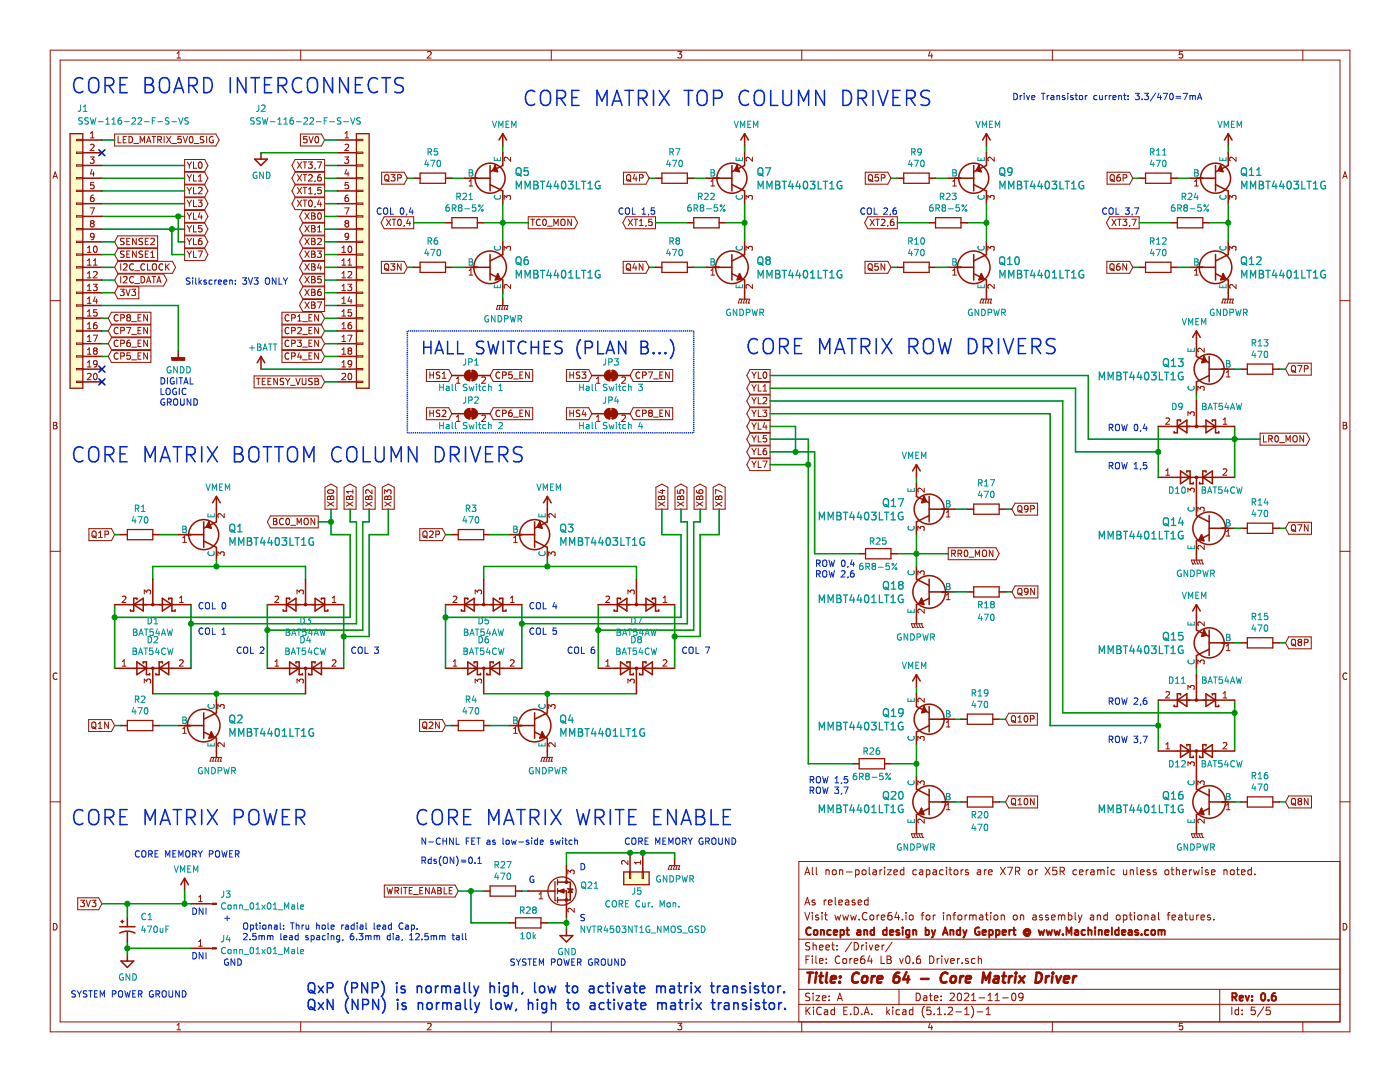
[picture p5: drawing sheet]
<svg xmlns="http://www.w3.org/2000/svg" width="279mm" height="216mm" viewBox="0 0 279 216" stroke-linecap="round" stroke-linejoin="round" font-family="sans-serif">
<g fill="none" stroke="#009300" stroke-width=".3">
<path d="M20.3 35.6h16.5M20.3 33h16.5M20.3 38.1h16.5M20.3 27.9h2.6M52.1 30.5h15.2M64.8 35.6h2.5M64.8 33h2.5M64.8 38.1h2.5M64.8 27.9h2.5M81.3 35.6h1.3M90.2 35.6h2.5M100.3 29.2v1.3"/>
<path d="M129.6 35.6h1.2M138.4 35.6h2.6M148.6 29.2v1.3M177.8 35.6h1.3M186.7 35.6h2.5M196.9 29.2v1.3M226.1 35.6h1.2M235 35.6h2.5M245.1 29.2v1.3M20.3 53.3h2.6M20.3 40.6h16.5M20.3 48.3h2.6"/>
<path d="M20.3 43.2h16.5M20.3 50.8h2.6M20.3 45.7h16.5M20.3 58.4h2.6M20.3 55.9h2.6M34.3 45.7v5.1h2.5M35.6 43.2v5.1h1.2M64.8 53.3h2.5M64.8 40.6h2.5M64.8 48.3h2.5M64.8 43.2h2.5M64.8 50.8h2.5"/>
<path d="M64.8 45.7h2.5M64.8 58.4h2.5M64.8 55.9h2.5M81.3 53.3h1.3M82.6 44.4h6.3M90.2 53.3h2.5M96.5 44.4h8.9M100.3 40.6v7.7M100.3 58.4v1.3M129.6 53.3h1.2M130.8 44.4h6.4M138.4 53.3h2.6"/>
<path d="M144.8 44.4h3.8M148.6 40.6v7.7M177.8 53.3h1.3M179.1 44.4h6.3M186.7 53.3h2.5M193.1 44.4h3.8M196.9 40.6v7.7M226.1 53.3h1.2M227.3 44.4h6.4M235 53.3h2.5M241.3 44.4h3.8M245.1 40.6v7.7"/>
<path d="M20.3 61h15.3v8.8M20.3 66h1.3M20.3 71.1h1.3M20.3 63.5h1.3M20.3 68.6h1.3M52.1 73.7h15.2M64.8 61h2.5M64.8 66h2.5M64.8 71.1h2.5M64.8 63.5h2.5M64.8 68.6h2.5M64.8 76.2h2.5"/>
<path d="M153.7 77.5h60.9v12.7h16.6M153.7 74.9h63.5v12.7h34.3M238.8 78.7v1.3M246.4 73.7h1.3M255.3 73.7h1.3M153.7 82.5h55.9v62.3h21.6M153.7 85.1h5.1v5.1M153.7 90.2h8.9v20.3h8.9M153.7 87.6h7.6v64.8h8.9M153.7 80h58.4v62.2h34.3M153.7 92.7h7.6M182.9 95.2v1.3"/>
<path d="M231.2 85.1v10.1M246.4 85.1v10.1M22.9 106.7h1.2M30.5 115.6v-2.6h30.5v2.6M31.8 106.7h3.8M43.2 111.8v1.2M63.5 104.1h2.6M66.1 101.6v5.1h3.8v16.5h-47M69.9 101.6v2.5h1.2v20.4h-33M73.7 101.6v2.5h-1.3v21.6h-19M77.5 101.6v5.1h-3.8v20.3h-5.1M88.9 106.7h1.3"/>
<path d="M96.5 115.6v-2.6h30.5v2.6M97.8 106.7h3.8M109.2 111.8v1.2M132.1 101.6v5.1h3.8v16.5h-47M135.9 101.6v2.5h1.3v20.4h-33M139.7 101.6v2.5h-1.3v21.6h-19M143.5 101.6v5.1h-3.8v20.3h-5.1M179.1 110.5h10.1M182.9 106.7v6.3M190.5 101.6h2.6M190.5 118.1h2.6M200.7 101.6h1.2"/>
<path d="M200.7 118.1h1.2M246.4 105.4h1.3M255.3 105.4h1.3M22.9 120.6v12.7M30.5 138.4h30.5M38.1 120.6v12.7M43.2 138.4v1.3M53.4 120.6v12.7M68.6 120.6v12.7M88.9 120.6v12.7M96.5 138.4h30.5M104.2 120.6v12.7"/>
<path d="M109.2 138.4v1.3M119.4 120.6v12.7M134.6 120.6v12.7M182.9 137.2v1.2M231.2 139.7v10.2M238.8 133.3v1.3M246.4 139.7v10.2M246.4 128.3h1.3M255.3 128.3h1.3M22.9 144.8h1.2M31.8 144.8h3.8M88.9 144.8h1.3"/>
<path d="M97.8 144.8h3.8M177.8 152.4h5.1M182.9 148.6v6.3M190.5 143.5h1.3M199.4 143.5h1.3M36.8 177.8v2.5M91.5 177.8h5M94 177.8v6.3h7.6M104.2 177.8h1.2M134.6 171.4v-1.2h-21.6v2.5M190.5 160h1.3M199.4 160h1.3"/>
<path d="M246.4 160h1.3M255.3 160h1.3M20.3 180.3h17.8M25.4 180.3v2.6M25.4 188v2.5M25.4 189.2h12.7M109.2 184.1h3.8M113 182.9v2.5"/>
</g>
<g fill="none" stroke="#981200" stroke-width=".2">
<path d="M10 10h259.4v195.9h-259.4zM12 12h255.4v191.9h-255.4zM35.3 11.6h.8M35.3 10.6l.4-.3v1.3M60 10v2M85.3 10.4l.5-.1 .2 .3-.7 1h.7M110 10v2M135.3 10.3h.8l-.5 .5 .4 .1v.6l-.2 .1-.5-.1M160 10v2M185.6 10.2l-.3 1h.8M185.9 10.7v.9M210 10v2"/>
<path d="M236 10.3h-.6l-.1 .6 .2-.1h.5v.7l-.2 .1-.5-.1M260 10v2M10.6 35.6l.4-1.3 .4 1.3M10.7 35.2h.6M15.3 35.4h1.2v.3h-1.2zM15.3 38h1.2v.2h-1.2zM15.3 32.9h1.2v.2h-1.2zM15.3 30.4h1.2v.2h-1.2zM15.3 27.8h1.2v.3h-1.2zM18 31.3h.8l-.4 .5 .3 .1 .1 .5-.3 .2-.5-.1M18 27.5h.8M18 28.9l.5-.1 .3 .3-.8 .9h.8"/>
<path d="M18 26.6l.4-.4v1.3M18.4 33.8l-.4 .9h.8M18.7 38.9h-.3a.79 .79 0 0 0-.1 1.3h.4l.1-.5-.3-.3h-.2l-.3 .3M18.7 34.3v.8M18.7 36.4h-.6l-.1 .6 .5-.1 .3 .2v.3l-.3 .3-.5-.2M22.9 26.7h20.2l.6 1.2-.6 1.2h-20.2zM23.6 27.2v1.3h.6M24.6 27.8h.4M25.2 27.2h-.6v1.3h.6M25.7 27.2a.64 .64 0 0 1 .8 .7 .64 .64 0 0 1-.8 .6zM26.7 28.6h1M28 28.5v-1.3l.4 .9 .4-.9v1.3"/>
<path d="M29.2 28.5l.5-1.3 .4 1.3M29.4 28.1h.6M30.3 27.2h.8M30.7 27.2v1.3M31.5 27.9l.7-.1v-.4l-.7-.2v1.3M31.8 27.9l.4 .6M32.8 27.2v1.3M33.2 27.2l.9 1.3M34.1 27.2l-.9 1.3M34.3 28.6h.9M36.2 27.2h-.7v.6l.2-.1 .5 .1v.6l-.2 .1-.5-.1M36.6 27.2l.4 1.3 .4-1.3"/>
<path d="M36.8 34.4h4.1l.6 1.2-.6 1.2h-4.1zM36.8 31.8h4.1l.6 1.2-.6 1.2h-4.1zM36.8 36.9h4.1l.6 1.2-.6 1.2h-4.1zM36.8 39.4h4.1l.6 1.2-.6 1.2h-4.1zM37.4 34.8l.4 .7M37.4 32.3l.4 .7M37.4 37.4l.4 .6M37.4 39.9l.4 .7M37.8 33v.6M37.8 35.5v.6M37.8 38v.7M37.9 27.4l.2-.2a.67 .67 0 0 1 .4 .7 .67 .67 0 0 1-.4 .6l-.3-.5z"/>
<path d="M38.2 34.8l-.4 .7M38.2 32.3l-.4 .7M38.2 37.4l-.4 .6M38.2 39.9l-.4 .7M38.6 34.8v1.3h.6M38.6 39.9v1.3h.6M38.6 37.4v1.3h.6M38.6 32.3v1.3h.6M38.7 28.6h1M39.5 39.9h.8l-.4 .5 .4 .1v.6l-.2 .1-.6-.1M39.6 37.5l.5-.1 .2 .3-.8 1h.8M39.6 36.1h.7"/>
<path d="M39.6 35.2l.4-.4v1.3M39.7 32.4l.2-.1a.67 .67 0 0 1 .4 .6 .67 .67 0 0 1-.4 .7l-.3-.5zM40.7 27.3l-.5-.1-.2 .2 .1 .4 .5 .2 .1 .3-.2 .2-.5-.1M41.2 27.2v1.3M42.5 27.3a.59 .59 0 0 0-.7 .6 .59 .59 0 0 0 .7 .5l.1-.4h-.3M58.9 34.4h5.9v2.4h-5.9l-.6-1.2zM58.9 31.8h5.9v2.4h-5.9l-.6-1.2zM58.9 36.9h5.9v2.4h-5.9l-.6-1.2zM58.9 39.4h5.9v2.4h-5.9l-.6-1.2zM59.3 39.9l.9 1.3M59.3 37.4l.9 1.3M59.3 34.8l.9 1.3"/>
<path d="M59.3 32.3l.9 1.3M60 26.7h4.1l.7 1.2-.7 1.2h-4.1zM60.2 39.9l-.9 1.3M60.2 37.4l-.9 1.3M60.2 34.8l-.9 1.3M60.2 32.3l-.9 1.3M60.5 34.8h.7M60.5 39.9h.7M60.5 37.4h.7M60.5 32.3h.7M60.8 32.3v1.3M60.8 34.8v1.3"/>
<path d="M60.8 37.4v1.3M60.8 39.9v1.3M61.2 27.2h-.6v.6l.5-.1 .2 .3v.3l-.2 .2-.5-.1M61.5 32.3h.8l-.4 .5 .3 .1 .1 .5-.2 .2-.6-.1M61.6 35l.5-.2 .2 .4-.8 .9h.8M61.6 38.7h.7M61.6 37.7l.3-.3v1.3M61.7 27.2l.4 1.3 .4-1.3M62.9 33.5l-.1 .3M62.9 36.1l-.1 .2M62.9 38.6l-.1 .2M63 27.4l.2-.2a.67 .67 0 0 1 .4 .7 .67 .67 0 0 1-.4 .6l-.3-.5z"/>
<path d="M63.3 32.3h.9l-.6 1.3M63.7 39.9l-.3 .9h.8M64 34.8h-.2a.79 .79 0 0 0-.2 1.3l.5-.1v-.5l-.5-.2-.2 .3M64.1 37.4h-.6l-.1 .6 .2-.1 .5 .1v.5l-.2 .2-.5-.2M68.8 31.3h.8l-.4 .5 .3 .1 .1 .5-.3 .2-.5-.1M68.8 28.9l.5-.1 .3 .3-.8 .9h.8M68.8 27.5h.8M68.8 26.6l.4-.4v1.3M69.2 33.8l-.4 .9h.8M69.5 34.3v.8M69.5 38.9h-.3a.79 .79 0 0 0-.1 1.3h.4l.1-.5-.3-.3h-.2l-.3 .3M69.5 36.4h-.6l-.1 .6 .5-.1 .3 .2v.3l-.3 .3-.5-.2"/>
<path d="M71.1 35.4h1.3v.3h-1.3zM71.1 27.8h1.3v.3h-1.3zM71.1 30.4h1.3v.2h-1.3zM71.1 32.9h1.3v.2h-1.3zM71.1 38h1.3v.2h-1.3zM76.2 34.4h4.5l.6 1.2-.6 1.2h-4.5zM76.8 35l.3-.2a.44 .44 0 0 1 .5 .5v.6l-.5 .2-.3-.2zM77 35.8l.7 .4M78 34.8h.8l-.4 .5 .4 .2v.5l-.2 .1-.6-.1M79.4 35.5l.6-.1v-.4l-.6-.2v1.3M93.6 37.1h.7M93.6 36.2l.4-.4v1.3"/>
<path d="M100.6 39.8v-.8l.5 .4 .1-.3 .5-.1 .2 .2-.1 .6M101.9 31.4v.8l-.9-.8-.4 .2 .2 .5M124.4 34.4h4.5l.7 1.2-.7 1.2h-4.5zM125.1 35l.2-.2a.44 .44 0 0 1 .6 .5l-.1 .6-.5 .2-.2-.2zM125.3 35.8l.6 .4M126.7 34.8l-.3 .9h.7M127 35.3v.8M127.6 35.5l.7-.1v-.4l-.7-.2v1.3M141.9 37.1h.7M141.9 36.2l.4-.4v1.3M148.9 39.8v-.8l.5 .4 .1-.3 .4-.1 .3 .2-.2 .6M150.2 31.4v.8l-1-.8-.3 .2 .1 .5"/>
<path d="M172.7 34.4h4.5l.6 1.2-.6 1.2h-4.5zM173.3 35l.3-.2a.44 .44 0 0 1 .5 .5v.6l-.5 .2-.3-.2zM173.5 35.8l.7 .4M175.3 34.8h-.6l-.1 .7 .2-.2 .5 .2v.5l-.2 .1-.5-.1M175.9 35.5l.7-.1v-.4l-.7-.2v1.3M190.1 37.1h.8M190.1 36.2l.4-.4v1.3M197.1 39.8v-.8l.5 .4 .2-.3 .4-.1 .2 .2-.1 .6M198.4 31.4v.8l-.9-.8-.4 .2 .2 .5M220.9 34.4h4.5l.7 1.2-.7 1.2h-4.5zM221.6 35l.3-.2a.44 .44 0 0 1 .5 .5l-.1 .6-.4 .2-.3-.2zM221.8 35.8l.7 .4"/>
<path d="M223.5 34.8h-.2a.79 .79 0 0 0-.2 1.3l.5-.1v-.5l-.5-.2-.2 .3M224.1 35.5l.7-.1v-.4l-.7-.2v1.3M238.4 37.1h.7M238.4 36.2l.4-.4v1.3M245.4 39.8v-.8l.5 .4 .1-.3 .4-.1 .3 .2-.2 .6M246.7 31.4v.8l-.9-.8-.4 .2 .1 .5M268 35.6l.4-1.3 .4 1.3M268.1 35.2h.6M10 60h2M15.3 53.2h1.2v.3h-1.2zM15.3 50.7h1.2v.2h-1.2zM15.3 48.1h1.2v.3h-1.2z"/>
<path d="M15.3 45.6h1.2v.2h-1.2zM15.3 43.1h1.2v.2h-1.2zM15.3 40.5h1.2v.3h-1.2zM15.3 58.3h1.2v.2h-1.2zM15.3 55.8h1.2v.2h-1.2zM17.4 50.4h.8M17.4 52.9h.8M17.4 55.4h.8M17.4 58h.8M17.4 49.5l.4-.4v1.3M17.4 52l.4-.4v1.3M17.4 54.5l.4-.3v1.2"/>
<path d="M17.4 57.1l.4-.4v1.3M17.4 59.6l.4-.3v1.2M18 41.5h.8l-.5 1.2M18.3 44.6h.2M18.3 44.6l-.3-.3 .3-.3h.2l.3 .3-.3 .3M18.3 44.6l-.3 .2v.3l.3 .2 .4-.1 .1-.1v-.3l-.3-.2M18.6 56.7h.8l-.4 .5 .3 .1 .1 .5-.3 .2-.5-.1M18.7 52.9h.7M18.7 54.3l.4-.1 .3 .3-.8 .9h.8M18.7 52l.3-.4v1.3M18.8 49.2l.2-.1a.67 .67 0 0 1 .4 .6 .67 .67 0 0 1-.4 .7l-.3-.5zM18.8 47.1l-.3 .2h-.3l-.2-.2 .1-.4 .4-.1 .3 .2-.2 .9-.4 .1"/>
<path d="M19 59.2l-.3 .9h.7M19.3 59.7v.8M23.5 52.1h10.9l.6 1.2-.6 1.2h-10.9l-.6-1.2zM23.5 49.6h8v2.4h-8l-.6-1.2zM23.5 47.1h8v2.4h-8l-.6-1.2zM23.5 54.7h9.2l.6 1.2-.6 1.2h-9.2l-.6-1.2zM23.5 57.2h4.2v2.4h-4.2l-.6-1.2zM24 57.7h.8l-.5 .5 .4 .1 .1 .5-.3 .2-.5-.1M24.1 52.6v1.3M24.1 55.2v1.2M24.7 52.8l.4-.2 .3 .4-.8 .9h.8M24.7 55.3l.4-.1 .3 .3-.8 .9h.8"/>
<path d="M24.8 47.6l-.5-.1-.2 .2v.3l.6 .3 .1 .3-.3 .2h-.5M24.8 50.2l-.5-.1-.2 .1v.4l.6 .2 .1 .3-.3 .3-.5-.1M25.1 57.7l.5 1.3 .4-1.3M25.3 50.7h.4M25.3 48.2h.4M25.9 50.1h-.6v1.3h.6M25.9 47.5h-.6v1.3h.6M26.3 57.7h.8l-.5 .5 .4 .1v.6l-.2 .1-.5-.1M26.6 52.8a.56 .56 0 0 0-.8 .5 .56 .56 0 0 0 .8 .5M26.6 55.3a.56 .56 0 0 0-.8 .5 .56 .56 0 0 0 .8 .5M26.9 54h1M26.9 56.6h1"/>
<path d="M27.2 47.5v1.3l-.7-1.3v1.3M27.2 50.1v1.3l-.7-1.3v1.3M28.2 55.2a.64 .64 0 0 1 .7 .6 .64 .64 0 0 1-.7 .6zM28.5 50.2l-.5-.1-.2 .1-.1 .2 .2 .2 .4 .2 .2 .3-.3 .3-.5-.1M28.5 47.6l-.5-.1-.2 .2-.1 .2 .2 .2 .4 .2 .2 .3-.3 .2h-.5M28.9 52.8a.56 .56 0 0 0-.8 0 .56 .56 0 0 0 .1 .8l.3 .3 .4-.1M29 50.7h.4M29 48.2h.4M29.2 56.4l.5-1.2 .4 1.2M29.4 56.1h.6M29.4 52.6v1.3h.6M29.6 50.1h-.6v1.3h.6"/>
<path d="M29.6 47.5h-.6v1.3h.6M30.1 51.4h.7M30.1 47.7l.5-.2 .2 .4-.8 .9h.8M30.1 50.4l.3-.3v1.3M30.3 55.2h.8M30.4 52.8l.3-.2a.44 .44 0 0 1 .5 .5v.6l-.5 .2-.3-.2zM30.7 55.2v1.2M31.3 56.4l.4-1.2 .4 1.2M31.4 56.1h.6M32.5 52.8a.56 .56 0 0 0-.8 .5 .56 .56 0 0 0 .8 .5M33.1 52.6v1.3M33.2 53.2l.6 .7"/>
<path d="M33.8 52.6l-.7 .8M36.8 42h4.1l.6 1.2-.6 1.2h-4.1zM36.8 44.5h4.1l.6 1.2-.6 1.2h-4.1zM36.8 47.1h4.1l.6 1.2-.6 1.2h-4.1zM36.8 49.6h4.1l.6 1.2-.6 1.2h-4.1zM37.4 50.1l.4 .6M37.4 47.5l.4 .7M37.4 45l.4 .7M37.4 42.5l.4 .6M37.8 40.6v.6M37.8 43.1v.6M37.8 45.7v.6"/>
<path d="M37.8 48.2v.6M37.8 50.7v.7M38.2 50.1l-.4 .6M38.2 47.5l-.4 .7M38.2 45l-.4 .7M38.2 42.5l-.4 .6M38.6 42.5v1.2h.6M38.6 50.1v1.3h.6M38.6 47.5v1.3h.6M38.6 45v1.3h.6M39.5 50.1h.9l-.6 1.3M39.9 42.4l-.3 .9h.8"/>
<path d="M40.2 47.5h-.2a.79 .79 0 0 0-.2 1.3l.5-.1v-.5l-.5-.2-.2 .3M40.2 42.9v.8M40.3 45h-.6l-.1 .6 .2-.1 .5 .1v.6l-.2 .1-.5-.1M60.4 52.1h4.4v2.4h-4.4l-.6-1.2zM60.4 42h4.4v2.4h-4.4l-.6-1.2zM60.4 44.5h4.4v2.4h-4.4l-.6-1.2zM60.4 47.1h4.4v2.4h-4.4l-.6-1.2zM60.4 49.6h4.4v2.4h-4.4l-.6-1.2zM60.4 54.7h4.4v2.4h-4.4l-.6-1.2zM60.4 57.2h4.4v2.4h-4.4l-.6-1.2zM60.4 59.8h4.4v2.4h-4.4l-.6-1.2zM60.8 50.1l.9 1.3"/>
<path d="M60.8 47.5l.9 1.3M60.8 45l.9 1.3M60.8 42.5l.9 1.2M60.8 52.6l.9 1.3M60.8 55.2l.9 1.2M60.8 57.7l.9 1.3M61.7 50.1l-.9 1.3M61.7 47.5l-.9 1.3M61.7 45l-.9 1.3M61.7 42.5l-.9 1.2M61.7 52.6l-.9 1.3M61.7 55.2l-.9 1.2"/>
<path d="M61.7 57.7l-.9 1.3M61.7 40.1l.2-.2a.67 .67 0 0 1 .4 .7 .67 .67 0 0 1-.4 .6l-.3-.5zM62.2 42.5l.6 .1v.4l-.2 .1 .3 .2-.1 .4h-.6zM62.2 45l.6 .1v.4l-.2 .1 .3 .2-.1 .4-.6 .1zM62.2 52.6l.6 .2v.3l-.2 .1 .3 .3-.1 .3-.6 .1zM62.2 50.1l.6 .1v.4l-.2 .1 .3 .2-.1 .4-.6 .1zM62.2 47.5l.6 .2v.3l-.2 .2 .3 .2-.1 .4h-.6zM62.2 55.2l.6 .1v.4l-.2 .1 .3 .2-.1 .4h-.6zM62.2 57.7l.6 .1v.4l-.2 .1 .3 .2-.1 .4-.6 .1zM62.2 50.7h.4M62.2 48.2h.4M62.2 45.6h.4"/>
<path d="M62.2 43.1h.4M62.2 53.2h.4M62.2 55.8h.4M62.2 58.3h.4M62.9 41.1l-.1 .3M63.3 50.1h.8l-.4 .5 .4 .1v.5l-.2 .2-.6-.2M63.4 47.7l.5-.2 .2 .4-.8 .9h.8M63.4 46.3h.7M63.4 45.4l.4-.4v1.3M63.5 42.6l.2-.1a.67 .67 0 0 1 .4 .6 .67 .67 0 0 1-.4 .6l-.3-.4zM63.7 52.6l-.3 .9h.8M64 57.7h-.2a.79 .79 0 0 0-.2 1.3l.5-.1v-.6l-.5-.1-.2 .2"/>
<path d="M64 40.4v.8M64 53.1v.8M64.1 55.2h-.6l-.1 .6 .2-.1 .5 .1v.5l-.2 .1-.5-.1M68.2 50.4h.8M68.2 49.5l.4-.4v1.3M68.2 52l.4-.4v1.3M68.2 54.5l.4-.3v1.2M68.2 57.1l.4-.4v1.3M68.2 59.6l.4-.3v1.2M68.2 52.9h.8M68.2 55.4h.8M68.2 58h.8"/>
<path d="M68.8 41.5h.8l-.5 1.2M69.1 44.6h.2M69.1 44.6l-.3 .2v.3l.3 .2 .4-.1 .1-.1v-.3l-.3-.2M69.1 44.6l-.3-.3 .3-.3h.2l.3 .3-.3 .3M69.4 56.7h.8l-.4 .5 .3 .1 .1 .5-.3 .2-.5-.1M69.5 54.3l.4-.1 .3 .3-.8 .9h.8M69.5 52.9h.7M69.5 52l.3-.4v1.3M69.6 49.2l.2-.1a.67 .67 0 0 1 .4 .6 .67 .67 0 0 1-.4 .7l-.3-.5zM69.6 47.1l-.3 .2h-.3l-.2-.2 .1-.4 .4-.1 .3 .2-.2 .9-.4 .1M69.8 59.2l-.3 .9h.7M70.1 59.7v.8"/>
<path d="M71.1 53.2h1.3v.3h-1.3zM71.1 50.7h1.3v.2h-1.3zM71.1 48.1h1.3v.3h-1.3zM71.1 45.6h1.3v.2h-1.3zM71.1 43.1h1.3v.2h-1.3zM71.1 40.5h1.3v.3h-1.3zM71.1 55.8h1.3v.2h-1.3zM71.1 58.3h1.3v.2h-1.3zM76.1 52.1h4.6l.6 1.2-.6 1.2h-4.6zM76.7 43.3h5.9v2.3h-5.9l-.7-1.2zM76.8 52.8l.2-.2a.44 .44 0 0 1 .6 .5l-.1 .6-.5 .2-.2-.2zM77 53.6l.6 .4"/>
<path d="M77.1 43.7l.9 1.3M78 43.7l-.9 1.3M78 52.6h.8l-.5 .5 .4 .1 .1 .5-.3 .2-.5-.1M78.3 43.7h.7M78.6 43.7v1.3M79.5 43.9l.2-.2a.67 .67 0 0 1 .4 .7 .67 .67 0 0 1-.4 .6l-.3-.5zM80 52.6v1.3l-.7-1.3v1.3M80.7 45l-.1 .2M81.5 43.7l-.3 .9h.8M81.8 44.2v.8M93.6 54l.4-.4v1.3M93.6 54.9h.7"/>
<path d="M100.6 49.9v-.8l.5 .5 .1-.4 .5-.1 .2 .3-.1 .5M101.9 56.8v.8l-.9-.8-.4 .2 .2 .5M105.4 43.3h9.2l.7 1.1-.7 1.2h-9.2zM105.9 43.7h.8M106.3 43.7v1.3M107.8 43.9a.56 .56 0 0 0-.8 .5 .56 .56 0 0 0 .8 .5M108.4 43.9l.2-.2a.67 .67 0 0 1 .4 .7 .67 .67 0 0 1-.4 .6l-.3-.5zM109.3 45.1h.9M110.5 45v-1.3l.5 1 .4-1v1.3M112 43.9l.2-.2a.44 .44 0 0 1 .6 .5l-.1 .6-.5 .2-.2-.2zM114 43.7v1.3l-.7-1.3v1.3M124.4 52.1h4.5l.7 1.2-.7 1.2h-4.5z"/>
<path d="M124.9 43.3h5.9v2.3h-5.9l-.6-1.2zM125 52.8l.3-.2a.44 .44 0 0 1 .5 .5v.6l-.5 .2-.3-.2zM125.2 53.6l.7 .4M125.4 43.7l.8 1.3M126.2 43.7l-.8 1.3M126.5 43.7h.8M126.6 52.6l-.3 .9h.8M126.9 43.7v1.3M126.9 53.1v.8M127.6 45h.8M127.6 44.1l.4-.4v1.3M128.3 52.6v1.3l-.7-1.3v1.3"/>
<path d="M128.9 45l-.1 .2M130.1 43.7h-.6l-.1 .6 .2-.1 .5 .1v.6l-.2 .1-.5-.1M141.9 54.9h.7M141.9 54l.4-.4v1.3M147.6 59.7h.1M147.6 59.7l-.3 .8M147.6 59.7h2l-.2 .8M148.1 59.7l-.3 .8M148.6 59.7l-.2 .8M148.9 49.9v-.8l.5 .5 .1-.4 .4-.1 .3 .3-.2 .5M149.1 59.7l-.2 .8M150.2 56.8v.8l-1-.8-.3 .2 .1 .5"/>
<path d="M172.6 52.1h4.6l.6 1.2-.6 1.2h-4.6zM173.2 43.3h5.9v2.3h-5.9l-.6-1.2zM173.3 52.8l.2-.2a.44 .44 0 0 1 .6 .5l-.1 .6-.5 .2-.2-.2zM173.5 53.6l.6 .4M173.6 43.7l.9 1.3M174.5 43.7l-.9 1.3M174.8 43.7h.7M175.1 43.7v1.3M175.2 52.6h-.6v.6l.4-.1 .3 .3v.3l-.3 .2-.4-.1M175.9 43.9l.5-.2 .2 .4-.8 .9h.8M176.6 52.6v1.3l-.8-1.3v1.3M177.2 45l-.1 .2"/>
<path d="M178.3 43.7h-.2a.79 .79 0 0 0-.2 1.3l.5-.1v-.6l-.5-.1-.2 .3M190.1 54.9h.8M190.1 54l.4-.4v1.3M195.8 59.7h.1M195.8 59.7h2.1l-.3 .8M195.8 59.7l-.2 .8M196.4 59.7l-.3 .8M196.9 59.7l-.3 .8M197.1 49.9v-.8l.5 .5 .2-.4 .4-.1 .2 .3-.1 .5M197.4 59.7l-.3 .8M198.4 56.8v.8l-.9-.8-.4 .2 .2 .5M220.9 52.1h4.5l.7 1.2-.7 1.2h-4.5z"/>
<path d="M221.5 43.3h5.8v2.3h-5.8l-.7-1.2zM221.6 52.8l.2-.2a.44 .44 0 0 1 .5 .5v.6l-.5 .2-.2-.2zM221.7 53.6l.7 .4M221.9 43.7l.8 1.3M222.7 43.7l-.8 1.3M223.1 43.7h.7M223.4 43.7v1.3M223.4 52.6l-.4 .2-.2 .4 .1 .6h.5l.2-.1-.2-.5-.3-.1-.3 .3M224.1 43.7h.8l-.5 .5 .4 .1 .1 .5-.3 .2-.5-.1M224.8 52.6v1.3l-.7-1.3v1.3M225.5 45l-.1 .2M225.9 43.7h.8l-.5 1.3"/>
<path d="M238.4 54.9h.7M238.4 54l.4-.4v1.3M244.1 59.7h.1M244.1 59.7h2l-.2 .8M244.1 59.7l-.2 .8M244.6 59.7l-.2 .8M245.1 59.7l-.2 .8M245.4 49.9v-.8l.5 .5 .1-.4 .4-.1 .3 .3-.2 .5M245.6 59.7l-.2 .8M246.7 56.8v.8l-.9-.8-.4 .2 .1 .5M267.4 60h2M15.3 76.1h1.2v.2h-1.2z"/>
<path d="M15.3 73.5h1.2v.3h-1.2zM15.3 71h1.2v.2h-1.2zM15.3 68.5h1.2v.2h-1.2zM15.3 65.9h1.2v.3h-1.2zM15.3 63.4h1.2v.2h-1.2zM15.3 60.8h1.2v.3h-1.2zM17.4 60.5h.8M17.4 63.1h.8M17.4 65.6h.8M17.4 68.1h.8M17.4 70.7h.8M17.4 73.2h.8"/>
<path d="M17.4 74.6l.5-.1 .3 .4-.8 .9h.8M17.4 62.2l.4-.4v1.3M17.4 64.7l.4-.4v1.3M17.4 67.2l.4-.3v1.2M17.4 69.8l.4-.4v1.3M17.4 72.3l.4-.3v1.2M18.6 66.9h.8l-.5 1.2M18.8 74.6l.2-.1a.67 .67 0 0 1 .4 .6 .67 .67 0 0 1-.4 .7l-.3-.5zM18.9 70l-.2 .2v.4l.2 .1 .4-.1 .1-.1v-.3l-.3-.2M18.9 70l-.2-.3 .2-.3h.2l.3 .3-.3 .3M18.9 70h.2M19.3 64.3l-.5 .2-.1 .4v.6l.6 .1 .1-.2-.1-.5-.4-.1-.2 .3"/>
<path d="M19.3 61.8h-.6v.6l.4-.1 .3 .2v.3l-.3 .3-.4-.2M19.4 72.5l-.3 .2h-.3l-.1-.2 .1-.5h.3l.2 .1a.84 .84 0 0 1-.3 1.1h-.2M22.2 62.3h7.9v2.4h-7.9l-.6-1.2zM22.2 64.8h7.9v2.4h-7.9l-.6-1.2zM22.2 67.4h7.9v2.4h-7.9l-.6-1.2zM22.2 69.9h7.9v2.4h-7.9l-.6-1.2zM23.6 62.9a.56 .56 0 0 0-.8 .5 .56 .56 0 0 0 .8 .5M23.6 65.5a.56 .56 0 0 0-.8 .5 .56 .56 0 0 0 .8 .5M23.6 68a.56 .56 0 0 0-.8 .5 .56 .56 0 0 0 .8 .5M23.6 70.5a.56 .56 0 0 0-.8 .5 .56 .56 0 0 0 .8 .6M24.1 68.5l.7-.1v-.4l-.7-.1v1.2M24.1 71.1l.7-.1v-.5l-.7-.1v1.3"/>
<path d="M24.1 63.4l.7-.1v-.4l-.7-.1v1.3M24.1 66l.7-.1v-.4l-.7-.2v1.3M25.3 65.3h.8l-.5 1.3M25.6 63.3h.2M25.6 63.3l-.3-.2 .3-.3h.2l.2 .2-.2 .3M25.6 63.3l-.3 .3 .1 .3 .2 .2 .3-.1 .1-.2v-.2l-.2-.3M25.9 67.9l-.4 .1-.2 .4 .1 .6 .5 .1 .1-.2-.1-.5h-.3l-.3 .2M26 70.4h-.6l-.1 .6 .5-.1 .2 .2v.4l-.2 .2-.5-.1M26.3 64.2h.9M26.3 66.7h.9M26.3 69.3h.9M26.3 71.8h.9"/>
<path d="M27.5 71h.5M27.5 63.4h.5M27.5 65.9h.5M27.5 68.5h.5M28.2 62.8h-.7v1.3h.7M28.2 65.3h-.7v1.3h.7M28.2 67.9h-.7v1.2h.7M28.2 70.4h-.7v1.3h.7M29.4 62.8v1.3l-.7-1.3v1.3M29.4 65.3v1.3l-.7-1.3v1.3M29.4 67.9v1.2l-.7-1.2v1.2M29.4 70.4v1.3l-.7-1.3v1.3"/>
<path d="M50.7 75h13.4l.7 1.2-.7 1.2h-13.4zM51.2 75.5h.7M51.6 75.5v1.3M52.3 76.1h.5M52.9 75.5h-.6v1.3h.6M53.5 76.1h.4M54.1 75.5h-.6v1.3h.6M55.4 75.5v1.3l-.8-1.3v1.3M56.3 64.8h7.8l.7 1.2-.7 1.2h-7.8zM56.3 62.3h7.8l.7 1.2-.7 1.2h-7.8zM56.3 67.4h7.8l.7 1.2-.7 1.2h-7.8zM56.3 69.9h7.8l.7 1.2-.7 1.2h-7.8z"/>
<path d="M56.6 75.6l-.5-.1-.1 .1v.4l.6 .3v.2l-.2 .3-.5-.1M57 75.5l.4 .6M57.4 76.1v.7M57.7 62.9a.56 .56 0 0 0-.8 .1 .56 .56 0 0 0 0 .8l.4 .3 .4-.2M57.7 65.5a.56 .56 0 0 0-.8 0 .56 .56 0 0 0 0 .8l.4 .3 .4-.1M57.7 68a.56 .56 0 0 0-.8 .1 .56 .56 0 0 0 0 .7l.4 .3 .4-.1M57.7 70.5a.56 .56 0 0 0-.8 .1 .56 .56 0 0 0 0 .8l.4 .3 .4-.1M57.8 75.5l-.4 .6M58 76.9h.9M58.2 66l.6-.1 .1-.1v-.3l-.7-.2v1.3M58.2 63.4h.6l.1-.2v-.3l-.7-.1v1.3M58.2 68.5h.6l.1-.2v-.3l-.7-.1v1.2"/>
<path d="M58.2 71.1l.6-.1 .1-.2v-.3l-.7-.1v1.3M59 75.5l.5 1.3 .4-1.3M59.3 67.9h.8l-.4 .5 .4 .1-.1 .6h-.5l-.2-.1M59.4 65.5l.5-.2 .2 .4-.8 .9h.8M59.4 63.1l.4-.3v1.3M59.4 64.1h.7M59.7 70.4l-.3 .8h.8M60 70.8v.9M60.3 75.5v1l.3 .3 .3-.1 .2-.2v-1M60.4 64.2h1M60.4 66.7h1M60.4 69.3h1"/>
<path d="M60.4 71.8h1M60.8 60.2l.9 1.3M61.7 71h.4M61.7 63.4h.4M61.7 65.9h.4M61.7 68.5h.4M61.7 60.2l-.9 1.3M62.2 60.2l.6 .2v.3l-.2 .2 .3 .2-.1 .4h-.6zM62.2 60.9h.4M62.3 62.8h-.6v1.3h.6M62.3 65.3h-.6v1.3h.6M62.3 67.9h-.6v1.2h.6"/>
<path d="M62.3 70.4h-.6v1.3h.6M62.3 75.6l-.5-.1-.2 .2 .1 .3 .6 .3v.3l-.2 .2-.5-.1M62.9 75.5h.4l.2 .2-.2 .4 .3 .2-.1 .4-.6 .1zM62.9 76.1h.4M63.3 60.2h.9l-.6 1.3M63.5 62.8v1.3l-.7-1.3v1.3M63.5 65.3v1.3l-.7-1.3v1.3M63.5 67.9v1.2l-.7-1.2v1.2M63.5 70.4v1.3l-.7-1.3v1.3M68.2 69.8l.4-.4v1.3M68.2 62.2l.4-.4v1.3M68.2 64.7l.4-.4v1.3"/>
<path d="M68.2 67.2l.4-.3v1.2M68.2 72.3l.4-.3v1.2M68.2 60.5h.8M68.2 63.1h.8M68.2 65.6h.8M68.2 68.1h.8M68.2 70.7h.8M68.2 73.2h.8M68.2 74.6l.5-.1 .3 .4-.8 .9h.8M69.4 66.9h.8l-.5 1.2M69.6 74.6l.2-.1a.67 .67 0 0 1 .4 .6 .67 .67 0 0 1-.4 .7l-.3-.5zM69.7 70l-.2-.3 .2-.3h.2l.3 .3-.3 .3"/>
<path d="M69.7 70l-.2 .2v.4l.2 .1 .4-.1 .1-.1v-.3l-.3-.2M69.7 70h.2M70.1 64.3l-.5 .2-.1 .4v.6l.6 .1 .1-.2-.1-.5-.4-.1-.2 .3M70.1 61.8h-.6v.6l.4-.1 .3 .2v.3l-.3 .3-.4-.2M70.2 72.5l-.3 .2h-.3l-.1-.2 .1-.5h.3l.2 .1a.84 .84 0 0 1-.3 1.1h-.2M71.1 60.8h1.3v.3h-1.3zM71.1 63.4h1.3v.2h-1.3zM71.1 65.9h1.3v.3h-1.3zM71.1 68.5h1.3v.2h-1.3zM71.1 71h1.3v.2h-1.3zM71.1 73.5h1.3v.3h-1.3zM71.1 76.1h1.3v.2h-1.3z"/>
<path d="M85.1 73.7h4.4l.7 1.2-.7 1.2h-4.4zM85.8 74.8h.7M85.8 74.2v1.3M86.5 74.2v1.3M87.8 74.3l-.5-.1-.2 .1v.4l.6 .3 .1 .3-.3 .2-.4-.1M88.3 75.5h.7M88.3 74.6l.3-.4v1.3M91.1 76.5h.7M91.1 75.6l.4-.4v1.3M96.2 75.3l.4-.1 .3 .4-.8 .9h.8M98.4 73.7h7.9v2.4h-7.9l-.6-1.2zM99.1 61.7h.1"/>
<path d="M99.3 61h.1M99.3 61l-.2 .7M99.3 61h2.1l-.3 .7M99.6 61.7h.1M99.8 74.3a.56 .56 0 0 0-.8 .6 .56 .56 0 0 0 .8 .5M99.8 61l-.2 .7M100.1 61.7h.1M100.3 74.9l.7-.1v-.5l-.7-.1v1.3M100.3 61l-.2 .7M100.6 61.7h.1M100.9 61l-.3 .7M101.1 61.7h.1"/>
<path d="M102.2 74.2h-.6l-.1 .6 .5-.1 .2 .3v.3l-.2 .2-.5-.1M102.5 75.6h.9M103.7 74.8h.5M104.4 74.2h-.7v1.3h.7M105.6 74.2v1.3l-.7-1.3v1.3M113 73.7h4.5l.6 1.2-.6 1.2h-4.5zM113.7 74.8h.7M113.7 74.2v1.3M114.4 74.2v1.3M115.7 74.3l-.5-.1-.1 .1v.4l.5 .3 .1 .3-.2 .2-.5-.1M116.1 74.2h.8l-.4 .5 .4 .1v.6l-.2 .1-.6-.1M119 75.6l.4-.4v1.3"/>
<path d="M119 76.5h.7M124.1 75.3l.5-.1 .2 .4-.8 .9h.8M126.4 73.7h7.9v2.4h-7.9l-.7-1.2zM127.7 74.3a.56 .56 0 0 0-.8 .6 .56 .56 0 0 0 .8 .5M128.2 74.9l.7-.1v-.5l-.7-.1v1.3M129.4 74.2h.8l-.5 1.3M130.4 75.6h1M131.7 74.8h.4M132.3 74.2h-.6v1.3h.6M133.6 74.2v1.3l-.8-1.3v1.3M147.3 60.5h.1M147.8 60.5h.1"/>
<path d="M148.4 60.5h.1M148.9 60.5h.1M149.4 60.5h.1M149.7 73.7h4v2.4h-4l-.7-1.2zM149.7 76.3h4v2.4h-4l-.7-1.2zM149.7 78.8h4v2.4h-4l-.7-1.2zM150.1 79.3l.4 .7M150.1 74.2l.4 .7M150.1 76.8l.4 .6M150.5 74.9v.6M150.5 77.4v.6M150.5 80v.6"/>
<path d="M150.9 79.3l-.4 .7M150.9 74.2l-.4 .7M150.9 76.8l-.4 .6M151.3 74.2v1.3h.6M151.3 76.8v1.2h.6M151.3 79.3v1.3h.6M152.3 79.4l.5-.1 .2 .4-.8 .9h.8M152.3 78h.7M152.3 77.1l.4-.3v1.2M152.4 74.3l.2-.1a.67 .67 0 0 1 .4 .7 .67 .67 0 0 1-.4 .6l-.3-.5zM195.6 60.5h.1M196.1 60.5h.1"/>
<path d="M196.6 60.5h.1M197.1 60.5h.1M197.6 60.5h.1M239.1 77.9v-.8l.4 .4 .2-.3 .4-.1 .2 .2-.1 .6M240.3 69.5v.8l-.9-.8-.3 .2 .1 .5M243.9 60.5h.1M244.4 60.5h.1M244.7 75.2h.8M244.7 74.3l.4-.4v1.3M244.9 60.5h.1M245.4 60.5h.1M245.9 60.5h.1"/>
<path d="M257.2 72.5h4.5v2.4h-4.5l-.6-1.2zM257.8 73.1l.2-.2a.44 .44 0 0 1 .6 .5l-.1 .6-.5 .2-.2-.2zM258 73.9l.6 .4M259 72.9h.8l-.5 1.3M260.3 73.6l.7-.1v-.4l-.7-.2v1.3M10.7 84.3h.4l.2 .2-.2 .4 .3 .2-.2 .5h-.5zM10.7 84.9h.4M64.9 97.2l1.2-.6 1.1 .6v4.4h-2.3zM65.4 97.9a.75 .75 0 0 1 1.2 .2 .73 .73 0 0 1-1.3-.1zM65.5 99.1l.2-.1 .3 .2 .2-.3h.2l.2 .3v.5h-1.3zM66 99.2v.5M68.7 97.2l1.2-.6 1.2 .6v4.4h-2.4z"/>
<path d="M69.3 99.1l.2-.1 .3 .2 .2-.3h.2l.2 .3v.5h-1.2zM69.8 99.2v.5M70.4 97.7v.8M70.4 98.1h-1.2l.3 .4M72.5 97.2l1.2-.6 1.2 .6v4.4h-2.4zM73.1 99.1l.2-.1 .3 .2 .2-.3h.2l.2 .3v.5h-1.2zM73.6 99.2v.5M74.2 97.7v.8l-.9-.8-.3 .3 .1 .5M76.3 97.2l1.2-.6 1.2 .6v4.4h-2.4zM76.8 98.5v-.8l.5 .4 .1-.3h.5l.1 .2-.1 .5M76.9 99.1l.2-.1 .3 .2 .2-.3h.2l.2 .3v.5h-1.2zM77.4 99.2v.5"/>
<path d="M85.1 81.4h4.4l.7 1.1-.7 1.2h-4.4zM85.8 81.8v1.3M85.8 82.4h.7M86.5 81.8v1.3M87.8 81.9l-.5-.1-.2 .2v.3l.6 .3 .1 .3-.3 .2h-.4M88.3 82l.4-.2 .3 .4-.8 .9h.8M91.1 84.1h.7M91.1 83.2l.4-.4v1.3M96.2 83l.4-.2 .3 .4-.8 .9h.8M98.4 81.4h7.9v2.3h-7.9l-.6-1.2zM99.8 82a.56 .56 0 0 0-.8 .5 .56 .56 0 0 0 .8 .5M100.3 82.5l.7-.1v-.4l-.7-.2v1.3"/>
<path d="M102.1 81.8l-.4 .2-.2 .4 .1 .6 .5 .1 .1-.2-.1-.5-.3-.1-.3 .3M102.5 83.2h.9M103.7 82.4h.5M104.4 81.8h-.7v1.3h.7M105.6 81.8v1.3l-.7-1.3v1.3M113 81.4h4.5l.6 1.1-.6 1.2h-4.5zM113.7 82.4h.7M113.7 81.8v1.3M114.4 81.8v1.3M115.7 81.9l-.5-.1-.1 .2v.3l.5 .3 .1 .3-.2 .2h-.5M116.5 81.8l-.3 .9h.8M116.8 82.3v.8"/>
<path d="M119 84.1h.7M119 83.2l.4-.4v1.3M124.1 83l.5-.2 .2 .4-.8 .9h.8M126.4 81.4h7.9v2.3h-7.9l-.7-1.2zM127.7 82a.56 .56 0 0 0-.8 .5 .56 .56 0 0 0 .8 .5M128.2 82.5l.7-.1v-.4l-.7-.2v1.3M129.7 82.4l-.2 .2v.4l.2 .1h.4l.1-.2v-.3l-.3-.2M129.7 82.4l-.2-.3 .2-.3h.2l.3 .3-.3 .3M129.7 82.4h.2M130.4 83.2h1M130.9 97.2l1.2-.6 1.2 .6v4.4h-2.4zM131.5 99.1l.2-.1 .3 .2 .2-.3h.2l.3 .3v.5h-1.3z"/>
<path d="M131.7 82.4h.4M131.8 97.9h.9M132 99.2v.5M132.2 97.7v.8l-.9-.4M132.3 81.8h-.6v1.3h.6M133.6 81.8v1.3l-.8-1.3v1.3M134.7 97.2l1.2-.6 1.2 .6v4.4h-2.4zM135.2 97.8v.6l.6 .1-.1-.2 .1-.5h.5l.2 .2-.2 .5M135.3 99.1l.2-.1 .3 .2 .2-.3h.2l.3 .3v.5h-1.3zM135.8 99.2v.5M138.5 97.2l1.2-.6 1.2 .6v4.4h-2.4zM139 97.9l.1 .3a.87 .87 0 0 0 1.2 0l-.2-.4h-.5l-.1 .4 .2 .3"/>
<path d="M139.1 99.1l.3-.1 .2 .2 .2-.3h.2l.3 .3v.5h-1.3zM139.6 99.2v.5M142.3 97.2l1.2-.6 1.2 .6v4.4h-2.4zM142.9 99.1l.3-.1 .2 .2 .3-.3h.2l.2 .3v.5h-1.3zM143.4 99.2v.5M144.1 98.2l-1.3-.5v.8M149.7 81.4h4v2.3h-4l-.7-1.2zM149.7 83.9h4v2.4h-4l-.7-1.2zM149.7 86.4h4v2.4h-4l-.7-1.2zM149.7 89h4v2.4h-4l-.7-1.2zM149.7 91.5h4v2.4h-4l-.7-1.2zM150.1 92l.4 .7"/>
<path d="M150.1 89.5l.4 .6M150.1 86.9l.4 .7M150.1 84.4l.4 .6M150.1 81.8l.4 .7M150.5 82.5v.6M150.5 85v.6M150.5 87.6v.6M150.5 90.1v.6M150.5 92.7v.6M150.9 92l-.4 .7M150.9 89.5l-.4 .6M150.9 86.9l-.4 .7"/>
<path d="M150.9 84.4l-.4 .6M150.9 81.8l-.4 .7M151.3 92v1.3h.6M151.3 81.8v1.3h.6M151.3 84.4v1.2h.6M151.3 86.9v1.3h.6M151.3 89.5v1.2h.6M152.2 92h.9l-.6 1.3M152.2 81.8h.8l-.4 .5 .4 .1v.6l-.2 .1-.6-.1M152.6 84.3l-.3 .9h.8M152.9 89.5h-.2a.79 .79 0 0 0-.2 1.2l.5-.1v-.5l-.5-.2-.2 .3M152.9 84.8v.8"/>
<path d="M153 86.9h-.6l-.1 .6 .2-.1 .5 .1v.6l-.2 .1-.5-.1M184.4 97.4v.8l-.9-.8-.3 .3 .1 .4M232.7 83.5l.5-.1 .2 .3-.8 1h.8M232.7 93.9l.4-.4v1.3M232.7 94.8h.7M237.1 98.2v-.8l.5 .4 .1-.3 .4-.1 .2 .3-.1 .5M237.1 83v-.8l.5 .4 .1-.4h.4l.2 .2-.1 .6M244.1 83.7l.4-.3v1.3M244.1 93.7l.5-.2 .2 .4-.7 .9h.7M244.1 84.7h.7M251.5 86.4h9.2l.7 1.2-.7 1.2h-9.2zM252.2 86.9v1.3h.6"/>
<path d="M253.2 87.6l.6-.1 .1-.5-.7-.1v1.3M253.5 87.6l.4 .6M254.5 87l.2-.1a.67 .67 0 0 1 .4 .7 .67 .67 0 0 1-.4 .6l-.3-.5zM255.4 88.3h1M256.7 88.2v-1.3l.4 .9 .4-.9v1.3M258.1 87.1l.2-.2a.45 .45 0 0 1 .6 .5l-.2 .7h-.5a.92 .92 0 0 1-.1-1zM260.2 86.9v1.3l-.8-1.3v1.3M268.1 84.3h.4l.2 .2-.2 .4 .3 .2-.2 .5h-.5zM268.1 84.9h.4M10 110h2M17.7 105.5h4.5l.7 1.2-.7 1.2h-4.5zM18.4 106.1l.3-.1a.44 .44 0 0 1 .5 .4l-.1 .7-.4 .1-.3-.1z"/>
<path d="M18.6 106.9l.7 .5M19.7 107.2h.7M19.7 106.3l.4-.3v1.2M20.9 106.6l.7-.1v-.4l-.7-.1v1.2M24.4 119.1l.5-.2 .2 .4-.8 .9h.8M28.8 118.5v-.8l.5 .5 .1-.4 .4-.1 .3 .3-.2 .5M35.8 119.3l.4-.4v1.3M36.5 108.2h.7M36.5 107.3l.3-.3v1.2M43.5 110.9v-.8l.5 .4 .1-.3 .4-.1 .2 .3-.1 .5M44.7 102.5v.8l-.9-.8-.3 .2 .1 .5M54 102.9h9.5v2.4h-9.5l-.6-1.2z"/>
<path d="M54.6 103.4l.6 .2v.3l-.2 .1 .3 .3-.1 .3-.6 .1zM54.6 104h.4M54.9 119.1l.5-.2 .2 .4-.8 .9h.8M56.6 103.6a.56 .56 0 0 0-.8 .5 .56 .56 0 0 0 .8 .5M57.2 103.6l.1-.2a.67 .67 0 0 1 .5 .7 .67 .67 0 0 1-.5 .6l-.3-.5zM58 104.8h1M59.3 118.5v-.8l.5 .5 .1-.4 .4-.1 .2 .3-.1 .5M59.3 104.7v-1.3l.4 .9 .4-.9v1.3M60.7 103.6l.3-.2a.47 .47 0 0 1 .5 .5v.6l-.5 .2-.3-.4zM62.8 103.4v1.3l-.7-1.3v1.3M65.3 100.2l1.3 .8M66.3 119.3l.4-.4v1.3"/>
<path d="M66.6 100.2l-1.3 .8M69.2 100.2l1.2 .8M70.4 100.2l-1.2 .8M73 100.2l1.2 .8M74.2 100.2l-1.2 .8M76.8 100.2l1.2 .8M78 100.2l-1.2 .8M83.8 105.5h4.5l.6 1.2-.6 1.2h-4.5zM84.4 106.1l.3-.1a.44 .44 0 0 1 .5 .4v.7l-.5 .1-.3-.1zM84.6 106.9l.7 .5M85.7 106.1l.5-.1 .3 .3-.8 .9h.8M87 106.6l.7-.1v-.4l-.7-.1v1.2"/>
<path d="M90.4 119.1l.5-.2 .3 .4-.8 .9h.8M94.8 118.5v-.8l.5 .5 .1-.4 .5-.1 .2 .3-.1 .5M101.9 119.3l.3-.4v1.3M102.5 108.2h.7M102.5 107.3l.4-.3v1.2M109.5 110.9v-.8l.5 .4 .1-.3 .5-.1 .2 .3-.1 .5M110.8 102.5v.8l-.9-.8-.4 .2 .1 .5M120.9 119.1l.5-.2 .3 .4-.8 .9h.8M125.3 118.5v-.8l.5 .5 .1-.4 .5-.1 .2 .3-.1 .5M131.4 100.2l1.3 .8M132.3 119.3l.4-.4v1.3M132.7 100.2l-1.3 .8"/>
<path d="M135.2 100.2l1.3 .8M136.5 100.2l-1.3 .8M139 100.2l1.3 .8M140.3 100.2l-1.3 .8M142.8 100.2l1.3 .8M144.1 100.2l-1.3 .8M183.2 105.8v-.8l.5 .5 .1-.4 .4-.1 .2 .3-.1 .5M183.2 114.7v-.8l.5 .5 .1-.4 .4-.1 .2 .3-.1 .5M188.9 103.1h.7M188.9 102.2l.3-.3v1.2M188.9 118.7l.3-.3v1.3M188.9 119.7h.7"/>
<path d="M189.2 109.3h9.6l.6 1.2-.6 1.2h-9.6zM189.9 110.4l.7-.1v-.4l-.7-.1v1.2M190.2 110.4l.5 .6M191.2 110.4l.7-.1v-.4l-.7-.1v1.2M191.5 110.4l.4 .6M192.5 109.9l.2-.1a.67 .67 0 0 1 .5 .6 .67 .67 0 0 1-.5 .6l-.3-.4zM193.4 111.2h.9M194.7 111v-1.2l.4 .9 .4-.9v1.2M196.1 110l.3-.2a.44 .44 0 0 1 .5 .4l-.1 .7-.4 .1-.3-.1zM198.2 109.8v1.2l-.8-1.2v1.2M202.6 100.4h4.5v2.4h-4.5l-.7-1.2zM202.6 116.9h4.5v2.4h-4.5l-.7-1.2z"/>
<path d="M203.2 101.1l.2-.2a.44 .44 0 0 1 .6 .4l-.1 .7-.5 .2-.2-.2zM203.2 117.6l.2-.2a.44 .44 0 0 1 .6 .4l-.1 .7-.5 .2-.2-.2zM203.4 101.9l.6 .4M203.4 118.4l.6 .4M205.2 101.4l-.3 .3-.3-.1-.2-.2v-.3l.3-.2h.2l.3 .2a.88 .88 0 0 1-.3 1l-.3 .1M205.2 118l-.3 .2-.3-.1-.2-.1v-.3l.3-.3h.2l.3 .3a.88 .88 0 0 1-.3 .9l-.3 .1M205.7 101.5l.7-.1v-.4l-.7-.1v1.3M206.4 117.4v1.3l-.7-1.3v1.3M238 112.5h.1M238.3 111.8l.2 .7M238.5 112.5h.1M238.8 111.8l.2 .7"/>
<path d="M239 112.5h.1M239.1 102v-.8l.4 .5 .2-.4 .4-.1 .2 .3-.1 .5M239.3 111.8l.2 .7M239.5 112.5h.1M239.8 111.8h.1M239.8 111.8l.2 .7M239.8 111.8h-2l.2 .7M240 112.5h.1M240.3 108.8v.8l-.9-.8-.3 .3 .1 .5M244.7 106l.4-.3v1.3M244.7 107h.8M257.2 104.2h4.5v2.4h-4.5l-.6-1.2z"/>
<path d="M257.8 104.9l.2-.2a.44 .44 0 0 1 .6 .4l-.1 .7-.5 .2-.2-.2zM258 105.7l.6 .4M259 104.7h.8l-.5 1.3M261 104.7v1.3l-.7-1.3v1.3M267.4 110h2M11.4 134.4a.62 .62 0 0 0-.9 .4 .62 .62 0 0 0 .7 .8l.2-.1M24.4 132.9h.7M24.4 132l.4-.4v1.3M28.8 136.3v-.8l.5 .4 .1-.3 .4-.1 .3 .3-.2 .5M35.8 120.2h.8M35.8 131.8l.5-.2 .3 .4-.8 .9h.8M54.9 132.9h.7"/>
<path d="M54.9 132l.4-.4v1.3M59.3 136.3v-.8l.5 .4 .1-.3 .4-.1 .2 .3-.1 .5M66.3 120.2h.7M66.3 131.8l.5-.2 .2 .4-.7 .9h.7M90.4 132.9h.8M90.4 132l.4-.4v1.3M94.8 136.3v-.8l.5 .4 .1-.3 .5-.1 .2 .3-.1 .5M101.9 120.2h.7M101.9 131.8l.5-.2 .2 .4-.8 .9h.8M120.9 132.9h.8M120.9 132l.4-.4v1.3M125.3 136.3v-.8l.5 .4 .1-.3 .5-.1 .2 .3-.1 .5"/>
<path d="M132.3 120.2h.8M132.3 131.8l.5-.2 .3 .4-.8 .9h.8M182.1 125.2h.1M182.4 124.5l.2 .7M182.6 125.2h.1M182.9 124.5l.2 .7M183.1 125.2h.1M183.4 124.5l.3 .7M183.7 125.2h.1M183.9 124.5h.1M183.9 124.5l.3 .7M183.9 124.5h-2l.2 .7"/>
<path d="M184.2 125.2h.1M184.4 139.3v.8l-.9-.8-.3 .3 .1 .5M184.4 121.5v.8l-.9-.8-.3 .3 .1 .5M232.7 138.1l.5-.1 .2 .4-.8 .9h.8M237.1 137.6v-.8l.5 .4 .1-.3 .4-.1 .2 .2-.1 .6M239.1 132.5v-.8l.4 .4 .2-.3 .4-.1 .2 .3-.1 .5M240.3 124.1v.8l-.9-.8-.3 .2 .1 .5M244.1 139.3h.7M244.1 138.4l.4-.4v1.3M244.7 128.9l.4-.4v1.3M244.7 129.8h.8M257.2 127.1h4.5v2.4h-4.5l-.6-1.2z"/>
<path d="M257.8 127.7l.2-.1a.44 .44 0 0 1 .6 .4l-.1 .7-.5 .1-.2-.1zM258 128.5l.6 .5M259.3 128.1l-.3-.2 .3-.3 .4 .1v.3l-.2 .1M259.3 128.1l-.3 .2v.3l.3 .2h.4l.1-.2-.1-.4-.2-.1M259.3 128.1h.2M260.3 128.2l.7-.1v-.4l-.7-.1v1.2M268.8 134.4a.62 .62 0 0 0-.9 .4 .62 .62 0 0 0 .7 .8l.2-.1M10 160h2M17.7 143.6h4.5l.7 1.2-.7 1.2h-4.5zM18.4 144.2l.2-.1a.44 .44 0 0 1 .5 .4v.7l-.5 .1-.2-.1zM18.5 145l.7 .5M19.6 145.3h.8"/>
<path d="M19.6 144.4l.4-.3v1.2M21.6 144.1v1.2l-.7-1.2v1.2M36.5 146.3h.7M36.5 145.4l.3-.3v1.2M41.9 151.9h.1M42.2 151.1h.1M42.2 151.1l-.3 .8M42.2 151.1h2l-.2 .8M42.4 151.9h.1M42.7 151.1l-.3 .8M42.9 151.9h.1M43.2 151.1l-.3 .8"/>
<path d="M43.4 151.9h.1M43.5 141.4v-.8l.5 .4 .1-.3 .4-.1 .2 .2-.1 .6M43.7 151.1l-.3 .8M44 151.9h.1M44.7 148.2v.8l-.9-.8-.3 .3 .1 .4M83.7 143.6h4.6l.6 1.2-.6 1.2h-4.6zM84.4 144.2l.2-.1a.44 .44 0 0 1 .6 .4l-.1 .7-.5 .1-.2-.1zM84.6 145l.6 .5M85.7 144.2l.4-.1 .3 .3-.8 .9h.8M87.7 144.1v1.2l-.8-1.2v1.2M102.5 145.4l.4-.3v1.2M102.5 146.3h.7"/>
<path d="M108 151.9h.1M108.2 151.1h.1M108.2 151.1h2.1l-.3 .8M108.2 151.1l-.2 .8M108.5 151.9h.1M108.7 151.1l-.2 .8M109 151.9h.1M109.2 151.1l-.2 .8M109.5 151.9h.1M109.5 141.4v-.8l.5 .4 .1-.3 .5-.1 .2 .2-.1 .6M109.7 151.1l-.2 .8M110 151.9h.1"/>
<path d="M110.8 148.2v.8l-.9-.8-.4 .3 .1 .4M183.2 156.6v-.8l.5 .5 .1-.4 .4-.1 .2 .3-.1 .5M183.2 147.7v-.8l.5 .5 .1-.4 .4-.1 .2 .3-.1 .5M188.9 145.1h.7M188.9 144.1l.3-.3v1.3M201.3 158.8h5.8v2.4h-5.8l-.6-1.2zM201.3 142.3h5.7v2.4h-5.7l-.6-1.2zM201.9 143l.2-.2a.44 .44 0 0 1 .6 .4l-.1 .7-.5 .2-.2-.2zM201.9 159.5l.2-.2a.44 .44 0 0 1 .6 .4l-.1 .7-.5 .2-.2-.2zM202.1 143.8l.7 .4M203.2 144.1h.7M203.2 143.2l.3-.4v1.3"/>
<path d="M203.2 159.7l.3-.4v1.3M204.5 142.9l.2-.1a.67 .67 0 0 1 .4 .6 .67 .67 0 0 1-.4 .7l-.3-.5zM204.5 159.4l.2-.1a.67 .67 0 0 1 .4 .6 .67 .67 0 0 1-.4 .7l-.3-.5zM205.7 143.5l.6-.1 .1-.2-.1-.3-.6-.1v1.3M206.4 159.3v1.3l-.7-1.3v1.3M232.7 149.4h.7M232.7 148.5l.4-.3v1.2M237.1 152.8v-.8l.5 .5 .1-.4 .4-.1 .2 .3-.1 .5M239.1 156.6v-.8l.4 .5 .2-.4 .4-.1 .2 .3-.1 .5M244.1 148.3l.5-.1 .2 .3-.7 .9h.7M257.2 158.8h4.5v2.4h-4.5l-.6-1.2zM257.8 159.5l.2-.2a.44 .44 0 0 1 .6 .4l-.1 .7-.5 .2-.2-.2z"/>
<path d="M259.3 159.9l-.3-.3 .3-.3 .4 .1v.3l-.2 .2M259.3 159.9l-.3 .2v.3l.3 .2 .4-.1 .1-.1-.1-.4-.2-.1M259.3 159.9h.2M261 159.3v1.3l-.7-1.3v1.3M267.4 160h2M15.5 179.1h4.2l.6 1.2-.6 1.2h-4.2zM16.1 179.6h.8l-.5 .5 .4 .1 .1 .5-.3 .2-.5-.1M17.2 179.6l.4 1.3 .4-1.3M18.4 179.6h.7l-.4 .5 .4 .1v.6l-.2 .1-.5-.1M39.6 179.9h.8M39.6 179l.4-.4v1.3M76.7 176.6h14.1l.7 1.2-.7 1.2h-14.1z"/>
<path d="M77.3 177.1l.3 1.3 .2-1 .2 1 .3-1.3M78.8 177.7h.6l.2-.2-.1-.3-.7-.1v1.3M79.1 177.7l.5 .7M80.1 177.1v1.3M80.5 177.1h.7M80.9 177.1v1.3M81.7 177.7h.4M82.3 177.1h-.6v1.3h.6M82.5 178.5h1M83.8 177.7h.4M84.4 177.1h-.6v1.3h.6M85.7 177.1v1.3l-.8-1.3v1.3"/>
<path d="M86.1 178.4l.4-1.3 .4 1.3M86.2 178h.6M87.4 177.1l.6 .1v.4l-.2 .1 .3 .2-.1 .4-.6 .1zM87.4 177.7h.4M88.6 177.1v1.3h.6M89.7 177.7h.4M90.3 177.1h-.6v1.3h.6M107.6 179.3h.7M107.6 178.4l.4-.3v1.2M113.3 174.4v-.8l.5 .4 .1-.3 .5-.1 .2 .3-.1 .5M125.3 171.7v.8l-.9-.8-.4 .3 .2 .4M125.6 174h.3v1.3h-.3z"/>
<path d="M127.9 171.7v.7M127.9 172.1h-1.3l.3 .3M128.2 174h.2v1.3h-.2zM133.4 173.5h.1M133.6 172.7h.1M133.6 172.7l-.2 .8M133.6 172.7h2.1l-.3 .8M133.9 173.5h.1M134.1 172.7l-.2 .8M134.4 173.5h.1M134.6 172.7l-.2 .8M134.9 173.5h.1"/>
<path d="M135.1 172.7l-.2 .8M135.4 173.5h.1M160.6 174.5l.5-1.4 .5 1.4M160.8 174.1h.7M162.1 173.1v1.2l.2 .2M162.6 179.7a.37 .37 0 0 0-.6 .1l.1 .2 .5 .1 .1 .2-.2 .3-.5-.1M162.9 173.1v1.2l.2 .2M164.5 179.6v1M164.8 173.6v.9M164.8 173.7l.2-.1h.4l.1 .9M164.9 179.6l-.3 .1-.1 .2M166.2 173.7l.2-.1 .4 .1v.7l-.2 .1-.4-.1z"/>
<path d="M166.7 179.1v1.3l.2 .2M167.6 173.7l.2-.1h.3l.1 .9M167.6 173.6v.9M168.7 179.7h.6l.1 .9M168.9 174h1.1M169.4 179.9l-.5 .1-.2 .2 .2 .4 .5-.1M170.6 179.7l-.4-.1-.2 .2 .1 .2 .5 .1v.4h-.6M170.8 173.6h.4l.3 .2-.2 .7h-.5M170.8 173.6v1.5M172.1 173.7l.2-.1 .5 .1v.7l-.3 .1-.4-.1zM173.2 179.1v1.5M173.2 179.7l-.4-.1-.3 .3 .1 .5 .2 .2 .4-.1"/>
<path d="M173.5 173.1v1.2l.2 .2M174.3 173.6h.5l.1 .9M174.9 173.9l-.5 .1-.2 .2 .2 .3h.5M175.6 173.6v.9M176 173.6l-.4 .2M176.5 173.1v.1M176.5 173.6v.9M177.1 173.6h.8l-.8 .9h.8M178.4 174.1l.7-.2-.1-.3h-.4l-.2 .2 .1 .7h.5M180.4 173.6h-.4l-.3 .2v.6l.3 .1h.4M180.4 173.1v1.4M182.1 167.1h.1"/>
<path d="M182.4 166.4l.2 .7M182.6 167.1h.1M182.9 166.4l.2 .7M182.9 173.6h-.4l-.3 .2v.6l.3 .1h.4M183.1 167.1h.1M183.4 166.4l.3 .7M183.5 173.6h.6l.1 .9M183.7 167.1h.1M183.9 166.4h.1M183.9 166.4h-2l.2 .7M183.9 166.4l.3 .7M184.2 167.1h.1"/>
<path d="M184.2 173.9l-.5 .1-.2 .2 .2 .3h.5M184.4 163.4v.8l-.9-.8-.3 .3 .1 .5M184.9 173.6h.4l.3 .2-.1 .6-.2 .1h-.4M184.9 173.6v1.5M186.2 173.6h.6l.1 .9M186.9 173.9l-.5 .1-.2 .2 .2 .3h.5M188.2 173.6h-.4l-.3 .2 .1 .6 .2 .1h.4M188.9 161.6h.7M188.9 160.7l.3-.4v1.3M188.9 173.1v.1M188.9 173.6v.9M189.4 173.6h.6"/>
<path d="M189.6 173.1v1.2l.4 .2M190.5 173.7l.2-.1 .4 .1v.7l-.2 .1-.4-.1zM191.8 173.6v.9M192.2 173.6l-.4 .2M193.2 173.6h-.3l-.2 .2v.2l.5 .1v.4h-.5M195.1 173.6h.6v.9M195.7 173.9l-.5 .1-.2 .2 .2 .3h.5M196.5 173.6v.9M196.9 173.6l-.4 .2M197.3 174.1l.7-.2v-.3h-.5l-.2 .2 .1 .7h.6M199.7 173.1l.9 1.4M200.6 173.1l-.9 1.4"/>
<path d="M201.1 173.1h1l-.7 1.4M202.1 160.3l.7 .4M202.7 173.8h.7l.1-.2-.1-.4-.2-.1h-.5v1.4M203 173.8l.5 .7M203.2 160.6h.7M205.3 173.7l.2-.1 .4 .1v.7l-.2 .1-.4-.1zM206.6 173.6v.9M207.1 173.6l-.5 .2M208.6 173.1l1 1.4M209.6 173.1l-1 1.4M210.9 173.1h-.8v.7l.2-.2 .5 .1 .1 .2v.5l-.2 .1-.6-.1M211.6 173.8h.7l.1-.2v-.4l-.2-.1h-.6v1.4"/>
<path d="M211.9 173.8l.5 .7M214.8 173.6h-.4l-.3 .2 .1 .6 .2 .1h.4M215.4 174.1l.7-.2v-.3h-.5l-.2 .2 .1 .7h.6M216.8 173.6v.9M217.2 173.6l-.4 .2M217.7 173.6h.6l.1 .9M218.4 173.9l-.6 .1-.2 .2 .2 .3h.6M219.1 173.7l.4-.1 .2 .2M219.1 173.6v.9M219.7 173.8a.36 .36 0 0 1 .3-.3 .36 .36 0 0 1 .4 .3v.7M219.7 173.8v.7M221.1 173.1v.1"/>
<path d="M221.1 173.6v.9M222.4 173.6h-.4l-.3 .2 .1 .6 .2 .1h.4M224.2 173.6v.7a.39 .39 0 0 0 .7 .1M224.9 173.6v.9M225.6 173.7l.2-.1h.3l.1 .9M225.6 173.6v.9M226.9 173.1v1.2l.2 .2M227.6 174.1l.7-.2v-.3h-.4l-.3 .2 .1 .7h.6M229.5 173.6h-.4l-.2 .2 .1 .2 .5 .1v.4h-.6M230.7 173.6h-.4l-.2 .2 .1 .2 .5 .1v.4h-.6M232.6 173.7l.2-.1 .4 .1 .1 .6-.2 .2h-.3l-.2-.1zM233.7 173.6h.6"/>
<path d="M233.9 173.1v1.2l.4 .2M234.8 173.7l.2-.1h.3l.1 .9M234.8 173.1v1.4M236.1 174.1l.7-.2-.1-.3h-.4l-.2 .2v.7h.6M237.4 173.6v.9M237.8 173.6l-.4 .2M238 167.1h.1M238.2 173.6l.3 .9 .3-.7 .3 .7 .2-.9M238.3 166.4l.2 .7M238.5 167.1h.1M238.8 166.4l.2 .7M239 167.1h.1"/>
<path d="M239.3 166.4l.2 .7M239.5 167.1h.1M239.8 166.4h.1M239.8 166.4l.2 .7M239.8 166.4h-2l.2 .7M239.9 173.1v.1M239.9 173.6v.9M240 167.1h.1M240.3 163.4v.8l-.9-.8-.3 .3 .1 .5M241.1 173.6h-.3l-.2 .2v.2l.5 .1v.4h-.5M241.8 174.1l.7-.2-.1-.3h-.4l-.2 .2v.7h.6M244.3 173.7l.2-.1h.3l.1 .9"/>
<path d="M244.3 173.6v.9M244.7 160.7l.4-.4v1.3M244.7 161.6h.8M245.6 173.7l.2-.1 .5 .1v.7l-.3 .1-.4-.1zM246.7 173.6h.6M247 173.1v1.2l.3 .2M247.8 174.1l.7-.2-.1-.3h-.4l-.2 .2v.7h.6M249.7 173.6h-.4l-.3 .2 .1 .6 .2 .1h.4M249.7 173.1v1.4M250.5 174.4v.1M258 160.3l.6 .4M267.4 171.9h-108v32"/>
<path d="M10.7 184.3a.65 .65 0 0 1 .7 .6 .65 .65 0 0 1-.7 .7zM39.6 187.9l.4-.4v1.3M39.6 188.8h.8M41.9 180.3h.4M41.9 189.2h.4M114.6 181.2v.8l-.9-.8-.4 .3 .2 .5M159.4 197.4h108M159.4 193.4h108M159.4 187.4h108M160.6 182.1l.5 1.5 .5-1.5M160.6 180.6l.5-1.5 .5 1.5M160.8 180.1h.7"/>
<path d="M160.8 191.5h.5M161.6 190.8h-.8v1.5M161.6 188.1h-.5l-.3 .2 .1 .4 .7 .3v.4l-.3 .2-.5-.1M161.6 198.2h-.5l-.3 .3 .1 .3 .7 .3v.4l-.3 .2-.5-.1M162.1 190.8v.1M162.1 182.1v.1M162.1 182.6v1M162.1 191.3v1M162.3 188.1v1.5M162.3 198.2v.1M162.3 198.7v1M162.3 188.7l.2-.1h.3l.1 1"/>
<path d="M162.8 198.7h.8l-.8 1h.8M162.8 190.8v1.2l.3 .3M163.3 182.7a.37 .37 0 0 0-.5 .1v.2l.5 .1 .1 .2-.2 .3-.4-.1M163.5 191.8l.8-.2-.1-.3h-.4l-.3 .2 .1 .7h.6M163.5 189.1l.8-.2-.1-.3h-.4l-.3 .2 .1 .7h.6M164 182.1v.1M164 182.6v1M164.1 199.2l.7-.2v-.2l-.5-.1-.2 .2 .1 .7h.6M164.6 182.6h.5M164.8 182.1v1.3l.3 .2M164.8 189.1l.7-.2v-.3h-.5l-.2 .2 .1 .7h.6M164.9 192.1v.2"/>
<path d="M164.9 191.3v.2M165.3 180.1l.8-.2-.1-.2-.5-.1-.2 .2 .1 .7h.6M165.5 199.5v.2M165.5 198.8v.1M166 188.6h.5M166.2 188.1v1.3l.3 .2M166.6 182.6l.3 1 .3-.7 .3 .7 .3-1M167 189.4v.2M167 188.6v.2M167.1 199.7l.5-1.5 .5 1.5M167.2 199.2h.8M167.4 180.1l.7-.2-.1-.2-.4-.1-.2 .2 .1 .7h.5"/>
<path d="M167.6 190.9a.7 .7 0 0 0-1 .5 .7 .7 0 0 0 .7 .9l.3-.2M168.2 182.6l.3 1 .2-.7 .4 .7 .2-1M168.3 191.4l.2-.1 .4 .1v.7l-.2 .2-.4-.2zM169.6 191.3v1M169.8 182.6l.2 1 .3-.7 .3 .7 .3-1M170 188l-1.3 1.9M170 191.3l-.4 .2M170.5 191.8l.7-.2-.1-.3h-.4l-.2 .2v.7h.6M170.5 188.1a.76 .76 0 0 1 .8 .7 .76 .76 0 0 1-.8 .8zM171.3 180.1l.7-.2-.1-.2-.4-.1-.2 .2v.7h.6M171.5 183.4v.2M172 188.6v1"/>
<path d="M172.4 188.6h-.3l-.1 .2M172.5 190.8h-.5a.96 .96 0 0 0 0 1.5l.5-.2 .1-.5-.3-.3-.4 .1-.2 .2M172.9 188.1v.1M172.9 188.6v1M173 182.2a.71 .71 0 0 0-1 .5 .71 .71 0 0 0 .8 .9l.2-.2M173.5 188.6l.3 1 .4-1M173.5 190.7l-.3 1.1h.9M173.7 182.7l.2-.1 .4 .1v.7l-.2 .2-.4-.2zM173.9 191.3v1M174.7 189.1l.7-.2-.1-.3h-.4l-.2 .2v.7h.6M175 182.6v1M175.5 182.6l-.3 .1-.2 .2"/>
<path d="M175.8 190.8v1.5h.7M175.9 183.1l.7-.2-.1-.2-.4-.1-.2 .2 .1 .7h.5M176 188.6v1M176.5 188.6l-.5 .2M177 191.5h.5M177 190.8h.5l.3 .2-.1 .3-.2 .2 .3 .1 .1 .4-.3 .3h-.6zM177.9 182.1h-.4a1.11 1.11 0 0 0-.2 1.4l.4 .1 .3-.2v-.5l-.3-.2h-.4l-.1 .2M178 188l-1.3 1.9M179 182l-.4 1.1h.9M179.3 182.6v1M179.4 197.4v3M179.5 191.3l.4 1 .4-1"/>
<path d="M180.1 183.4v.2M180.8 182.1v.1M180.8 182.6v1M180.9 190.9l.2-.1a.85 .85 0 0 1 .1 1.5 .79 .79 0 0 1-.3-1.4zM181.5 182.7l.3-.1 .4 .1v.7l-.2 .2-.5-.2zM182.2 192.1v.2M182.8 198.2a.75 .75 0 0 1 .9 .7 .75 .75 0 0 1-.9 .8zM183.6 190.8h-.4a1.16 1.16 0 0 0-.2 1.4l.5 .1 .2-.2v-.5l-.2-.3-.5 .1-.1 .2M183.8 182.6h.6M184.3 198.8h.6l.1 .9M184.4 182.1h-.3l-.1 .2v1.3M184.9 182.7l.2-.1 .4 .1v.7l-.2 .2-.4-.2z"/>
<path d="M185 199l-.5 .1-.2 .2 .2 .4 .5-.1M185.5 198.7h.5M185.5 190.8a.75 .75 0 0 1 .9 .7 .75 .75 0 0 1-.9 .8zM185.7 198.2v1.3l.3 .2M186.2 182.6v1M186.5 199.2l.7-.2-.1-.2-.4-.1-.2 .2 .1 .7h.5M186.7 182.6l-.3 .1-.2 .2M187 191.3v1M187.5 191.3h-.3l-.2 .2M187.8 199.5v.2M187.8 198.8v.1M187.9 190.8v.1"/>
<path d="M187.9 191.3v1M188.3 182.1v.1M188.3 182.6v1M188.5 191.3l.4 1 .3-1M189 182.7h.1a.37 .37 0 0 1 .6 .1v.8M189 182.6v1M189.6 198.3l.6-.1 .3 .4-1 1.1h1M189.7 191.8l.8-.2-.1-.3h-.4l-.3 .2 .1 .7h.6M190.2 182.6h.5M190.7 182.1l-.3 .2v1.3M191.1 191.3v1M191.2 198.3l.3-.1a.94 .94 0 0 1 0 1.5l-.4-.3z"/>
<path d="M191.2 182.7l.3-.1 .4 .1v.7l-.2 .2-.5-.2zM191.5 191.3h-.3l-.1 .2M192 192.1v.2M192.5 198.3l.5-.1 .3 .4-.9 1.1h.9M192.6 182.6v1M193 182.6l-.3 .1-.1 .2M193.2 191.3h-.3l-.2 .2v.2l.5 .1v.4h-.5M193.5 182.7h.1a.37 .37 0 0 1 .6 .1M193.5 182.6v1M193.9 199.7h.9M193.9 198.6l.4-.4v1.5M194.2 182.8v-.1a.37 .37 0 0 1 .6 .1v.8"/>
<path d="M194.2 182.8v.8M194.6 191.3h-.4l-.3 .2v.6l.3 .2 .4-.1M195.2 191.4l.2-.1h.4l.1 1M195.2 190.8v1.5M195.4 199.1h1.1M195.5 182.7h.6l.1 .9M196.2 182.9l-.5 .1-.3 .2 .3 .4 .5-.1M196.7 182.6h.5M196.9 182.1v1.3l.3 .2M197.2 198.6l.4-.4v1.5M197.2 199.7h.8M197.7 182.1v.1"/>
<path d="M197.7 182.6v1M198.4 182.7l.3-.1 .4 .1 .1 .6-.2 .2-.3 .1-.3-.2zM198.6 199.7h.9M198.6 198.6l.4-.4v1.5M199.8 182.7h.1a.37 .37 0 0 1 .5 .1v.8M199.8 182.6v1M200.1 199.1h1.1M202 198.3l.4-.1a.94 .94 0 0 1 0 1.5 .82 .82 0 0 1-.4-1.4zM202.3 182.7l.2-.1 .4 .1v.7l-.2 .2-.4-.2zM203.6 182.7h.1a.37 .37 0 0 1 .6 .1v.8M203.6 182.6v1M204.2 198.8l-.3 .3h-.3l-.3-.3 .2-.6h.4l.2 .1a1.13 1.13 0 0 1-.2 1.3l-.4 .1"/>
<path d="M206.2 182.7h.5l.1 .9M206.8 182.9l-.5 .1-.2 .2 .2 .4 .5-.1M208 182.7a.37 .37 0 0 0-.6 .1l.1 .2 .5 .1 .1 .2-.2 .3-.5-.1M209.2 182.7l-.3-.1-.3 .2 .1 .2 .5 .1v.4h-.6M209.9 183.1l.7-.2-.1-.2-.4-.1-.2 .2v.7h.6M211.2 182.7l.4-.1 .3 .2M211.2 182.6v1M211.9 182.8a.36 .36 0 0 1 .3-.2 .36 .36 0 0 1 .3 .2v.8M211.9 182.8v.8M213.2 182.7l.5-.1 .2 .3v.5l-.2 .2-.5-.1M213.2 182.1v1.5M214.6 182.1v1.3l.2 .2"/>
<path d="M215.2 182.6l.4 1M215.6 183.6l-.2 .3-.2 .2M215.9 182.6l-.3 1M217.6 182.7h.6l.1 .9M218.3 182.9l-.5 .1-.2 .2 .2 .4 .5-.1M219 182.7h.1a.37 .37 0 0 1 .5 .1v.8M219 182.6v1M221 182.7l-.4-.1-.3 .3 .1 .6h.6M221 182.1v1.5M222.8 182.7l.3-.1 .4 .1v.7l-.2 .2-.5-.2zM224.2 182.7l.4-.1 .3 .3v.5l-.3 .2-.4-.1M224.2 182.6v1.5"/>
<path d="M225.3 182.6h.6M225.6 182.1v1.3l.3 .2M226.4 182.1v.1M226.4 182.6v1M227.1 182.7l.2-.1 .5 .1v.7l-.3 .2-.4-.2zM228.5 182.7l.2-.1 .3 .1 .1 .9M228.5 182.6v1M229.8 182.7h.6l.1 .9M230.5 182.9l-.5 .1-.2 .2 .2 .4 .5-.1M231.2 182.1v1.3l.2 .2M232.9 182.6h.6M233.5 182.1h-.3l-.1 .2v1.3"/>
<path d="M233.9 183.1l.7-.2v-.2l-.5-.1-.2 .2 .1 .7h.6M235.3 182.7h.5l.1 .9M235.9 182.9l-.5 .1-.2 .2 .2 .4 .5-.1M236.4 182.6h.6M236.6 182.1v1.3l.4 .2M237.5 182.6l.1 .9 .3 .1 .2-.2M238.1 182.6v1M238.8 182.6v1M239.3 182.6l-.5 .3M239.7 183.1l.7-.2-.1-.2-.4-.1-.2 .2 .1 .7h.5M241.5 182.7l-.3-.1-.2 .2v.2l.5 .1v.4h-.5M242.3 183.4v.2"/>
<path d="M243.4 197.4v6.5M268.1 184.3a.65 .65 0 0 1 .7 .6 .65 .65 0 0 1-.7 .7zM35.3 204.5l.4-.3v1.3M35.3 205.5h.8M60 203.9v2M85.3 204.3l.5-.1 .2 .3-.7 1h.7M110 203.9v2M135.3 204.2h.8l-.5 .5 .4 .1v.6l-.2 .1-.5-.1M159.4 200.4h108M160 203.9v2M160.8 201v1.5M161.1 201.6l.6 .9"/>
<path d="M161.7 201l-.9 .8M162.3 201v.1M162.3 201.5v1M163.9 201.1a.59 .59 0 0 0-.7 0 .59 .59 0 0 0-.2 .7 .56 .56 0 0 0 .3 .6 .56 .56 0 0 0 .6-.1M164.6 201.5h.5l.1 1M165.2 201.8l-.5 .1-.2 .2 .2 .4 .5-.1M166.5 201.5h-.4l-.3 .3 .1 .5 .2 .2 .4-.1M166.5 201v1.5M168.4 201.7h.5M169.1 201h-.7v1.5h.7M169.8 202.3v.2M170.5 201a.76 .76 0 0 1 .8 .7 .76 .76 0 0 1-.8 .8z"/>
<path d="M172 202.3v.2M172.5 202.5l.5-1.5 .5 1.5M172.6 202h.7M174 202.3v.2M177 201v1.5M177.1 201.9l.4 .6M177.5 201.5l-.5 .5M178.2 201v.1M178.2 201.5v1M179.5 201.5h-.4l-.3 .3 .1 .5 .2 .2 .4-.1M180.2 201.5h.5l.1 1M180.8 201.8l-.5 .1-.2 .2 .2 .4 .5-.1"/>
<path d="M182.2 201.5h-.4l-.3 .3v.5l.3 .2 .4-.1M182.2 201v1.5M184.5 200.8a1.71 1.71 0 0 0 0 2.2M185.6 204.1l-.3 1h.8M185.7 201h-.7v.7l.2-.2 .5 .1 .1 .2-.1 .5-.2 .2-.5-.2M185.9 204.6v.9M186.5 202.3v.2M187.1 202.5h.8M187.1 201.4l.4-.4v1.5M188.6 202.3v.2M189.2 201.1l.6-.1 .2 .1 .1 .3-.9 1.1h.9M190.7 201.9h1.2"/>
<path d="M192.5 202.5h.9M192.5 201.4l.5-.4v1.5M193.9 200.8a1.71 1.71 0 0 1 0 2.2M195 201.9h1.2M196.8 202.5h.9M196.8 201.4l.4-.4v1.5M210 203.9v2M236 204.2h-.6l-.1 .6 .2-.1h.5v.7l-.2 .1-.5-.1M245.8 201v1.5M247.2 201.5h-.5l-.2 .3 .1 .6h.6M247.2 201v1.5M247.9 202.3v.2"/>
<path d="M247.9 201.5v.2M250.5 201h-.8v.7l.2-.2 .5 .1 .1 .2v.5l-.2 .2-.6-.2M252.2 200.9l-1.2 1.9M253.5 201h-.8v.7l.2-.2 .5 .1 .1 .2v.5l-.2 .2-.6-.2M260 203.9v2"/>
</g>
<g fill="none" stroke="#981200" stroke-width=".3">
<path d="M16.5 35.6h3.8M16.5 27.9h3.8M16.5 30.5h3.8M16.5 33h3.8M16.5 38.1h3.8M50.8 31.7h2.6l-1.3 1.3zM52.1 30.5v1.2M67.3 35.6h3.8M67.3 27.9h3.8M67.3 30.5h3.8M67.3 33h3.8M67.3 38.1h3.8"/>
<path d="M82.6 35.6h1.2M88.9 35.6h1.3M92.7 35.6h5.1M97.8 36.8l2.5 1.3v2.5M97.8 33v5.1M100.3 26.7l-.7 1.2M100.3 26.7v2.5M100.3 30.5v2.5l-2.5 1.3M100.3 26.7l.8 1.2M130.8 35.6h1.3M137.2 35.6h1.2M141 35.6h5.1"/>
<path d="M146.1 36.8l2.5 1.3v2.5M146.1 33v5.1M148.6 26.7l-.8 1.2M148.6 26.7v2.5M148.6 30.5v2.5l-2.5 1.3M148.6 26.7l.8 1.2M179.1 35.6h1.3M185.4 35.6h1.3M189.2 35.6h5.1M194.3 36.8l2.6 1.3v2.5M194.3 33v5.1M196.9 26.7l-.8 1.2"/>
<path d="M196.9 26.7v2.5M196.9 30.5v2.5l-2.6 1.3M196.9 26.7l.7 1.2M227.3 35.6h1.3M233.7 35.6h1.3M237.5 35.6h5.1M242.6 36.8l2.5 1.3v2.5M242.6 33v5.1M245.1 26.7l-.7 1.2M245.1 26.7v2.5M245.1 30.5v2.5l-2.5 1.3M245.1 26.7l.8 1.2"/>
<path d="M16.5 53.3h3.8M16.5 50.8h3.8M16.5 55.9h3.8M16.5 58.4h3.8M16.5 40.6h3.8M16.5 43.2h3.8M16.5 45.7h3.8M16.5 48.3h3.8M67.3 53.3h3.8M67.3 50.8h3.8M67.3 55.9h3.8M67.3 58.4h3.8"/>
<path d="M67.3 40.6h3.8M67.3 43.2h3.8M67.3 45.7h3.8M67.3 48.3h3.8M82.6 53.3h1.2M88.9 44.4h1.3M88.9 53.3h1.3M92.7 53.3h5.1M95.3 44.4h1.2M97.8 54.6l2.5 1.3v2.5M97.8 50.8v5.1M100.3 48.3v2.5l-2.5 1.3"/>
<path d="M100.3 59.7v1.3M130.8 53.3h1.3M137.2 44.4h1.2M137.2 53.3h1.2M141 53.3h5.1M143.5 44.4h1.3M146.1 54.6l2.5 1.3v3.8M146.1 50.8v5.1M148.6 48.3v2.5l-2.5 1.3M179.1 53.3h1.3M185.4 44.4h1.3M185.4 53.3h1.3"/>
<path d="M189.2 53.3h5.1M191.8 44.4h1.3M194.3 54.6l2.6 1.3v3.8M194.3 50.8v5.1M196.9 48.3v2.5l-2.6 1.3M227.3 53.3h1.3M233.7 44.4h1.3M233.7 53.3h1.3M237.5 53.3h5.1M240 44.4h1.3M242.6 54.6l2.5 1.3v3.8M242.6 50.8v5.1"/>
<path d="M245.1 48.3v2.5l-2.5 1.3M16.5 73.7h3.8M16.5 61h3.8M16.5 63.5h3.8M16.5 66h3.8M16.5 68.6h3.8M16.5 71.1h3.8M16.5 76.2h3.8M35.6 69.8v1.6M52.1 71.1l-.8 1.3M52.1 71.1v2.6M52.1 71.1l.7 1.3"/>
<path d="M67.3 73.7h3.8M67.3 61h3.8M67.3 63.5h3.8M67.3 66h3.8M67.3 68.6h3.8M67.3 71.1h3.8M67.3 76.2h3.8M90.2 74.9h2.5M93 74.2l.7-.3v2a1.02 1.02 0 0 1-.9-.6 1.02 1.02 0 0 1 .2-1.1zM94.2 73.9a1.02 1.02 0 0 1 1.1 1 1.02 1.02 0 0 1-1.1 1zM95.3 74.9h2.5M118.1 74.9h2.6"/>
<path d="M121 74.2l.7-.3v2a1.02 1.02 0 0 1-1-.6 1.02 1.02 0 0 1 .3-1.1zM122.2 73.9a1.02 1.02 0 0 1 1 1 1.02 1.02 0 0 1-1 1zM123.2 74.9h2.5M238.8 66v5.1l2.5 1.3M238.8 66l.7 1.3M238.8 66l-.8 1.3M241.3 73.7h5.1M241.3 74.9l-2.5 1.3v2.5M241.3 71.1v5.1M247.7 73.7h1.2M254 73.7h1.3M43.2 99.1v5l-2.5 1.3"/>
<path d="M43.2 99.1l-.8 1.2M43.2 99.1l.8 1.2M90.2 82.5h2.5M93 81.8l.7-.3v2.1a1.02 1.02 0 0 1-.9-.7 1.02 1.02 0 0 1 .2-1.1zM94.2 81.5a1.02 1.02 0 0 1 1.1 1 1.02 1.02 0 0 1-1.1 1.1zM95.3 82.5h2.5M109.2 99.1v5l-2.5 1.3M109.2 99.1l-.7 1.2M109.2 99.1l.8 1.2M118.1 82.5h2.6M121 81.8l.7-.3v2.1a1.02 1.02 0 0 1-1-.7 1.02 1.02 0 0 1 .3-1.1zM122.2 81.5a1.02 1.02 0 0 1 1 1 1.02 1.02 0 0 1-1 1.1z"/>
<path d="M123.2 82.5h2.5M182.9 92.7l.8 1.3M182.9 92.7v2.5M182.9 96.5v2.6l2.5 1.2M182.9 92.7l-.8 1.3M185.4 99.1v5M231.2 85.1h15.2M231.2 95.2h15.2M235 85.1l1.9-1.3v2.6zM235.6 84.1v-.3h-.6v2.6h-.7v-.3M235.6 94l1.9 1.2-1.9 1.3zM236.9 94.2v-.2h.6v2.5h.6v-.2"/>
<path d="M238.8 80v5.1M238.8 95.2v7.7l2.5 1.2M240 95.2l1.9-1.2v2.5zM240.7 83.8l1.9 1.3-1.9 1.3zM240.7 94.2v-.2h-.7v2.5h-.6v-.2M241.9 84.1v-.3h.7v2.6h.6v-.3M24.1 106.7h1.3M27.3 119.6v-.2h-.6v2.5h-.7v-.2M30.5 106.7h1.3M30.5 115.6v5M32.4 119.4l1.9 1.2-1.9 1.3zM33.7 119.6v-.2h.6v2.5h.6v-.2"/>
<path d="M35.6 106.7h5.1M40.7 107.9l2.5 1.3v2.6M40.7 104.1v5.1M57.8 119.6v-.2h-.6v2.5h-.7v-.2M61 115.6v5M62.9 119.4l1.9 1.2-1.9 1.3zM64.1 119.6v-.2h.7v2.5h.6v-.2M90.2 106.7h1.3M93.4 119.6v-.2h-.7v2.5h-.6v-.2M96.5 106.7h1.3M96.5 115.6v5M98.4 119.4l1.9 1.2-1.9 1.3z"/>
<path d="M99.7 119.6v-.2h.6v2.5h.7v-.2M101.6 106.7h5.1M106.7 107.9l2.5 1.3v2.6M106.7 104.1v5.1M123.8 119.6v-.2h-.6v2.5h-.6v-.2M127 115.6v5M128.9 119.4l1.9 1.2-1.9 1.3zM130.2 119.6v-.2h.6v2.5h.7v-.2M171.5 110.5h1.2M177.8 110.5h1.3M182.9 113v2.6l2.5 1.2M185.4 102.9l-2.5 1.2v2.6"/>
<path d="M185.4 119.4l-2.5 1.2v3.9M185.4 101.6h5.1M185.4 115.6v5M185.4 118.1h5.1M193.1 101.6h1.2M193.1 118.1h1.2M199.4 101.6h1.3M199.4 118.1h1.3M241.3 102.9v5M241.3 106.7l-2.5 1.2v3.9M241.3 105.4h5.1M247.7 105.4h1.2"/>
<path d="M254 105.4h1.3M22.9 120.6h15.2M22.9 133.3h15.2M26.7 120.6l1.9-1.2v2.5zM27.3 132.1l1.9 1.2-1.9 1.3zM28.6 132.3v-.2h.6v2.5h.7v-.2M30.5 133.3v5.1M31.8 133.3l1.9-1.2v2.5zM32.4 132.3v-.2h-.6v2.5h-.7v-.2M43.2 139.7v2.5l-2.5 1.3M53.4 120.6h15.2M53.4 133.3h15.2"/>
<path d="M57.2 120.6l1.9-1.2v2.5zM57.8 132.1l1.9 1.2-1.9 1.3zM59.1 132.3v-.2h.6v2.5h.6v-.2M61 133.3v5.1M62.2 133.3l1.9-1.2v2.5zM62.9 132.3v-.2h-.7v2.5h-.6v-.2M88.9 120.6h15.3M88.9 133.3h15.3M92.7 120.6l1.9-1.2v2.5zM93.4 132.1l1.9 1.2-1.9 1.3zM94.6 132.3v-.2h.7v2.5h.6v-.2M96.5 133.3v5.1"/>
<path d="M97.8 133.3l1.9-1.2v2.5zM98.4 132.3v-.2h-.6v2.5h-.6v-.2M109.2 139.7v2.5l-2.5 1.3M119.4 120.6h15.2M119.4 133.3h15.2M123.2 120.6l1.9-1.2v2.5zM123.8 132.1l1.9 1.2-1.9 1.3zM125.1 132.3v-.2h.6v2.5h.7v-.2M127 133.3v5.1M128.3 133.3l1.9-1.2v2.5zM128.9 132.3v-.2h-.6v2.5h-.7v-.2M182.9 134.6v2.6"/>
<path d="M182.9 138.4v2.6l2.5 1.2M182.9 134.6l.8 1.3M182.9 134.6l-.8 1.3M231.2 139.7h15.2M235 139.7l1.9-1.3v2.6zM235.6 138.7v-.3h-.6v2.6h-.7v-.3M238.8 120.6v5.1l2.5 1.3M238.8 134.6v5.1M238.8 120.6l.7 1.3M238.8 120.6l-.8 1.3M240.7 138.4l1.9 1.3-1.9 1.3zM241.3 125.7v5.1"/>
<path d="M241.3 129.5l-2.5 1.3v2.5M241.3 128.3h5.1M241.9 138.7v-.3h.7v2.6h.6v-.3M247.7 128.3h1.2M254 128.3h1.3M24.1 144.8h1.3M30.5 144.8h1.3M35.6 144.8h5.1M40.7 146l2.5 1.3v3.8M40.7 142.2v5.1M90.2 144.8h1.3M96.5 144.8h1.3"/>
<path d="M101.6 144.8h5.1M106.7 142.2v5.1M106.7 146l2.5 1.3v3.8M170.2 152.4h1.3M176.5 152.4h1.3M182.9 154.9v2.6l2.5 1.2M185.4 144.8l-2.5 1.2v2.6M185.4 141v5M185.4 157.5v5.1M185.4 143.5h5.1M191.8 143.5h1.3M198.1 143.5h1.3"/>
<path d="M231.2 149.9h15.2M235.6 148.6l1.9 1.3-1.9 1.2zM236.9 148.8v-.2h.6v2.5h.6v-.2M238.8 149.9v7.6l2.5 1.2M240 149.9l1.9-1.3v2.5zM240.7 148.8v-.2h-.7v2.5h-.6v-.2M241.3 157.5v5.1M36.8 175.3l-.7 1.2M36.8 175.3v2.5M36.8 175.3l.8 1.2M96.5 177.8h1.3M102.9 177.8h1.3"/>
<path d="M105.4 177.8h5.1M110.6 177.8h.2M111.3 177.8h1.7v5.1M111.3 176h2.5v3.6h-2.5M113 172.7v3.3M113.3 177.3l1 .2M113.8 177.4l.4 .7h-.8zM125.7 170.2v3.8M128.3 170.2v3.8M134.6 171.4v1.3M185.4 160h5.1M185.4 161.3l-2.5 1.3v3.8"/>
<path d="M191.8 160h1.3M198.1 160h1.3M241.3 161.3l-2.5 1.3v3.8M241.3 160h5.1M247.7 160h1.2M254 160h1.3M23.9 184.9h3M23.9 186.2a3.2 3.2 0 0 1 3 0M24.1 191.8h2.6l-1.3 1.2zM24.1 183.9h.6M24.4 183.6v.5M25.4 182.9v2"/>
<path d="M25.4 185.9v2.1M25.4 190.5v1.3M38.1 180.3h3.8M38.1 189.2h3.8M101.6 184.1h1.3M108 184.1h1.2M111.8 186.7h2.5l-1.3 1.3zM113 185.4v1.3"/>
<circle cx="97.8" cy="35.6" r="3"/>
<circle cx="146.1" cy="35.6" r="3"/>
<circle cx="194.3" cy="35.6" r="3"/>
<circle cx="242.6" cy="35.6" r="3"/>
<circle cx="97.8" cy="53.3" r="3.3"/>
<circle cx="146.1" cy="53.3" r="3.3"/>
<circle cx="194.3" cy="53.3" r="3.3"/>
<circle cx="242.6" cy="53.3" r="3.3"/>
<circle cx="241.3" cy="73.7" r="3"/>
<circle cx="40.7" cy="106.7" r="3"/>
<circle cx="106.7" cy="106.7" r="3"/>
<circle cx="185.4" cy="118.1" r="3.3"/>
<circle cx="185.4" cy="101.6" r="3"/>
<circle cx="241.3" cy="105.4" r="3.3"/>
<circle cx="241.3" cy="128.3" r="3"/>
<circle cx="40.7" cy="144.8" r="3.3"/>
<circle cx="106.7" cy="144.8" r="3.3"/>
<circle cx="185.4" cy="143.5" r="3"/>
<circle cx="185.4" cy="160" r="3.3"/>
<circle cx="241.3" cy="160" r="3.3"/>
</g>
<g fill="none" stroke="#009596" stroke-width=".2">
<path d="M16.1 21v.9l-.2 .3h-.3M16.4 23.6l-.5-.1-.1 .1v.5l.6 .2v.2l-.2 .3-.5-.1M16.6 22.2h.8M16.6 21.3l.4-.3v1.2M17.6 23.6l-.4-.1-.2 .1-.1 .3 .1 .2 .5 .1 .1 .3-.2 .3-.5-.1M18 23.5l.4 1.3 .2-.9 .2 .9 .3-1.3M19.6 24.3h1M21.1 24.8h.8M21.1 23.9l.4-.4v1.3M22.3 24.8h.8M22.3 23.9l.4-.4v1.3M24.2 23.5l-.5 .1-.1 .5v.5l.6 .1 .1-.2-.1-.4-.4-.1-.2 .2"/>
<path d="M24.8 24.3h1M26.4 23.6l.4-.1 .3 .4-.8 .9h.8M27.5 23.6l.5-.1 .3 .4-.8 .9h.8M28.8 24.3h1M30.4 24.1h.4M31 23.5h-.6v1.3M31.5 24.3h.9M33.7 23.6l-.5-.1-.1 .1v.5l.6 .2v.2l-.2 .3-.5-.1M34.3 24.3h.9M35.7 23.5l.4 1.3 .4-1.3M37.6 23.6l-.5-.1-.2 .1v.4l.6 .2 .1 .3-.2 .3-.5-.1M50.7 23.6l-.4-.1-.2 .1v.5l.6 .2v.2l-.2 .3-.5-.1"/>
<path d="M51.2 34.4a.59 .59 0 0 0-.7 .6 .59 .59 0 0 0 .7 .6l.1-.5h-.3M51.7 21v.9l-.2 .3h-.3M52 23.6l-.5-.1-.2 .1-.1 .3 .1 .2 .5 .1 .2 .3-.3 .3-.5-.1M52.2 21.1l.5-.1 .2 .3-.8 .9h.8M52.4 23.5l.3 1.3 .2-.9 .3 .9 .3-1.3M52.6 34.3v1.3l-.8-1.3v1.3M53.2 34.3a.64 .64 0 0 1 .7 .7 .64 .64 0 0 1-.7 .6zM53.9 24.3h1M55.5 24.8h.7M55.5 23.9l.3-.4v1.3M56.7 23.9l.3-.4v1.3M56.7 24.8h.7"/>
<path d="M58.5 23.5l-.4 .1-.2 .5v.5l.6 .1 .1-.2-.1-.4-.4-.1-.2 .2M59.1 24.3h1M60.7 23.6l.5-.1 .2 .4-.8 .9h.8M61.9 23.6l.4-.1 .3 .4-.8 .9h.8M63.1 24.3h1M64.7 24.1h.4M65.3 23.5h-.6v1.3M65.8 24.3h1M68 23.6l-.4-.1-.2 .1v.5l.6 .2v.2l-.2 .3-.5-.1M68.6 24.3h1M70 23.5l.4 1.3 .4-1.3M71.9 23.6l-.5-.1-.2 .1v.4l.6 .2 .1 .3-.2 .3-.5-.1"/>
<path d="M85.1 31.9l-.3 .9h.8M85.4 32.4v.8M85.4 30.3l.7-.1v-.4l-.7-.1v1.2M85.7 30.3l.4 .6M85.9 32h.9l-.6 1.2M87.3 29.7h-.6l-.1 .6 .5-.2 .3 .3v.3l-.3 .2-.5-.1M87.3 32.1l.2-.1a.69 .69 0 0 1 .4 .6 .69 .69 0 0 1-.4 .6l-.3-.4zM91.2 39.2h.6v-.5l-.6-.1v1.2M91.5 39.2l.4 .6M92.4 38.7l.5-.1 .2 .3-.8 .9h.8M93.6 39.8h.7M93.6 38.9l.3-.3v1.2"/>
<path d="M93.6 33.9h.5l.2 .2-.2 .4 .3 .2-.2 .4h-.6zM93.6 34.5h.5M98.3 24.2l.4 1.3 .4-1.3M98.6 31.4v.6h1.3v-.6M98.8 39a.56 .56 0 0 0 .5 .8 .56 .56 0 0 0 .5-.8M99.3 31.6v.4M99.5 25.5v-1.3l.5 .9 .4-.9v1.3M101 24.8h.4M101.6 24.2h-.6v1.3h.6M102.1 25.5v-1.3l.5 .9 .4-.9v1.3M133.4 31.9l-.3 .9h.7M133.6 32.4v.8"/>
<path d="M133.7 30.3l.7-.1v-.4l-.7-.1v1.2M134 30.3l.4 .6M134.2 32h.8l-.5 1.2M134.8 29.7h.9l-.6 1.2M135.7 32.1l.1-.1a.69 .69 0 0 1 .4 .6 .69 .69 0 0 1-.4 .6 .83 .83 0 0 1-.1-1.1zM139.4 39.2h.6l.1-.5-.7-.1v1.2M139.7 39.2l.4 .6M140.6 38.7l.5-.1 .2 .3-.7 .9h.7M141.8 38.7l.5-.1 .3 .3-.8 .9h.8M141.9 33.9h.4l.3 .2-.3 .4 .3 .2-.1 .4h-.6zM141.9 34.5h.4M146.5 24.2l.5 1.3 .4-1.3"/>
<path d="M146.9 31.4v.6h1.3v-.6M147 39a.56 .56 0 0 0 .5 .8 .56 .56 0 0 0 .5-.8M147.5 31.6v.4M147.8 25.5v-1.3l.4 .9 .4-.9v1.3M149.2 24.8h.5M149.8 24.2h-.6v1.3h.6M150.4 25.5v-1.3l.4 .9 .4-.9v1.3M181.6 31.9l-.3 .9h.8M181.9 32.4v.8M182 30.3l.6-.1v-.4l-.6-.1v1.2M182.3 30.3l.4 .6M182.5 32h.8l-.5 1.2"/>
<path d="M183.9 30.2l-.3 .3-.3-.1-.2-.2 .1-.4 .4-.1 .3 .2-.2 .9-.4 .1M183.9 32.1l.1-.1a.69 .69 0 0 1 .5 .6 .69 .69 0 0 1-.5 .6 .83 .83 0 0 1-.1-1.1zM187.7 39.2h.6v-.5l-.6-.1v1.2M188 39.2l.4 .6M188.9 38.7l.4-.1 .3 .3-.8 .9h.8M190 38.6h.8l-.4 .4 .3 .2 .1 .4-.2 .2-.6-.1M190.2 33.9h.4l.2 .2-.2 .4 .3 .2-.1 .4h-.6zM190.2 34.5h.4M194.8 24.2l.4 1.3 .4-1.3M195.2 31.4v.6h1.2v-.6M195.3 39a.56 .56 0 0 0 .5 .8 .56 .56 0 0 0 .5-.8M195.8 31.6v.4"/>
<path d="M196.1 25.5v-1.3l.4 .9 .4-.9v1.3M197.5 24.8h.4M198.1 24.2h-.6v1.3h.6M198.6 25.5v-1.3l.5 .9 .4-.9v1.3M229.6 30.3h.6l.1-.5-.7-.1v1.2M229.9 31.9l-.3 .9h.8M229.9 30.3l.4 .6M230.2 32.4v.8M230.7 32h.9l-.6 1.2M230.8 30.9h.7M230.8 30l.4-.3v1.2M232 30.9h.8"/>
<path d="M232 30l.4-.3v1.2M232.1 32.1l.2-.1a.69 .69 0 0 1 .4 .6 .69 .69 0 0 1-.4 .6l-.3-.4zM235.9 39.2h.6l.1-.5-.7-.1v1.2M236.2 39.2l.4 .6M237.1 38.7l.5-.1 .3 .3-.8 .9h.8M238.4 33.9h.5l.2 .2-.2 .4 .3 .2-.2 .4h-.6zM238.4 34.5h.5M238.6 38.5l-.3 .9h.8M239 39v.8M243 24.2l.5 1.3 .4-1.3M243.4 31.4v.6h1.3v-.6M243.5 39a.56 .56 0 0 0 .6 .8 .56 .56 0 0 0 .5-.8"/>
<path d="M244 31.6v.4M244.3 25.5v-1.3l.4 .9 .4-.9v1.3M245.8 24.8h.4M246.4 24.2h-.6v1.3h.6M246.9 25.5v-1.3l.4 .9 .5-.9v1.3M85.1 49.7l-.3 .9h.8M85.4 50.2v.8M85.4 48.1l.7-.1v-.4l-.7-.2v1.3M85.7 48.1l.4 .6M85.9 49.8h.9l-.6 1.2M87.2 47.4h-.2a.79 .79 0 0 0-.1 1.3h.3l.2-.5-.3-.3h-.2l-.3 .3M87.3 49.9l.2-.1a.69 .69 0 0 1 .4 .6 .69 .69 0 0 1-.4 .6l-.3-.5z"/>
<path d="M89.6 40.9l-.4 .1-.2 .4v.6l.6 .1 .1-.2-.1-.5h-.4l-.2 .2M90.3 41.5h.6l.1-.2-.1-.3-.6-.1v1.2M90.6 41.5l.4 .6M91.7 41.4l-.2-.2 .2-.3 .4 .1v.3l-.1 .1M91.7 41.4l-.2 .3v.2l.2 .2h.4l.1-.2-.1-.4-.1-.1M91.7 41.4h.3M92.7 41.7h1M93.6 51.6h.5l.2 .3-.2 .3 .3 .3-.2 .4h-.6zM93.6 52.2h.5M94.9 40.9h-.6l-.1 .6 .5-.1 .3 .2v.3l-.3 .2-.5-.1M95.5 40.9h.3v.3h-.3zM96.4 40.9l-.9 1.2"/>
<path d="M98.6 56.8v.6h1.3v-.6M98.8 49.1a.56 .56 0 0 0 .5 .8 .56 .56 0 0 0 .5-.8M99.3 57v.4M133.4 49.7l-.3 .9h.7M133.6 50.2v.8M133.7 48.1l.7-.1v-.4l-.7-.2v1.3M134 48.1l.4 .6M134.2 49.8h.8l-.5 1.2M135.1 48l-.2-.2 .2-.4h.3l.2 .3-.2 .3M135.1 48l-.2 .2v.3l.2 .2h.4l.1-.2v-.3l-.2-.2M135.1 48h.3M135.6 49.9l.2-.1a.69 .69 0 0 1 .4 .6 .69 .69 0 0 1-.4 .6l-.3-.5z"/>
<path d="M137.9 40.9l-.5 .1-.1 .4v.6l.6 .1 .1-.2-.1-.5h-.4l-.2 .2M138.5 41.5h.6l.2-.2-.1-.3-.7-.1v1.2M138.8 41.5l.5 .6M140 41.4l-.3-.2 .3-.3 .4 .1v.3l-.2 .1M140 41.4l-.3 .3v.2l.3 .2h.3l.2-.2-.1-.4-.2-.1M140 41.4h.2M141 41.7h1M141.9 51.6h.4l.3 .3-.3 .3 .3 .3-.1 .4h-.6zM141.9 52.2h.4M143.2 40.9h-.6l-.1 .6 .5-.1 .2 .2v.3l-.2 .2-.5-.1M143.8 40.9h.2v.3h-.2zM144.7 40.9l-1 1.2"/>
<path d="M146.9 56.8v.6h1.3v-.6M147 49.1a.56 .56 0 0 0 .5 .8 .56 .56 0 0 0 .5-.8M147.5 57v.4M181.3 48.1h.7v-.5l-.7-.2v1.3M181.6 49.7l-.3 .9h.8M181.6 48.1l.5 .6M181.9 50.2v.8M182.5 49.8h.8l-.5 1.2M182.5 48.7h.8M182.5 47.8l.4-.4v1.3M183.9 49.9l.1-.1a.69 .69 0 0 1 .5 .6 .69 .69 0 0 1-.5 .6l-.3-.5zM183.9 47.6l.2-.2a.67 .67 0 0 1 .4 .7 .67 .67 0 0 1-.4 .6l-.3-.5z"/>
<path d="M186.1 40.9l-.4 .1-.2 .4 .1 .6 .5 .1 .1-.2-.1-.5h-.3l-.3 .2M186.8 41.5h.6l.1-.2-.1-.3-.6-.1v1.2M187.1 41.5l.4 .6M188.2 41.4l-.2-.2 .2-.3 .5 .1v.3l-.2 .1M188.2 41.4l-.2 .3v.2l.2 .2h.4l.1-.2v-.4l-.2-.1M188.2 41.4h.3M189.3 41.7h.9M190.2 51.6h.4l.2 .3-.2 .3 .3 .3-.1 .4h-.6zM190.2 52.2h.4M191.4 40.9h-.6v.6l.5-.1 .2 .2v.3l-.2 .2-.5-.1M192 40.9h.3v.3h-.3zM193 40.9l-1 1.2"/>
<path d="M195.2 56.8v.6h1.2v-.6M195.3 49.1a.56 .56 0 0 0 .5 .8 .56 .56 0 0 0 .5-.8M195.8 57v.4M229.6 48.1h.6l.1-.5-.7-.2v1.3M229.9 49.7l-.3 .9h.8M229.9 48.1l.4 .6M230.2 50.2v.8M230.7 49.8h.9l-.6 1.2M230.8 48.7h.7M230.8 47.8l.4-.4v1.3M232 47.6l.5-.2 .3 .4-.8 .9h.8M232.1 49.9l.2-.1a.69 .69 0 0 1 .4 .6 .69 .69 0 0 1-.4 .6l-.3-.5z"/>
<path d="M234.4 40.9l-.5 .1-.1 .4v.6l.6 .1 .1-.2-.1-.5h-.4l-.2 .2M235 41.5h.6l.2-.2-.1-.3-.7-.1v1.2M235.3 41.5l.5 .6M236.5 41.4l-.2-.2 .2-.3 .4 .1v.3l-.2 .1M236.5 41.4l-.2 .3v.2l.2 .2h.4l.1-.2-.1-.4-.2-.1M236.5 41.4h.2M237.5 41.7h1M238.4 51.6h.5l.2 .3-.2 .3 .3 .3-.2 .4h-.6zM238.4 52.2h.5M239.7 40.9h-.6l-.1 .6 .5-.1 .3 .2v.3l-.3 .2-.5-.1M240.3 40.9h.3v.3h-.3zM241.2 40.9l-1 1.2"/>
<path d="M243.4 56.8v.6h1.3v-.6M243.5 49.1a.56 .56 0 0 0 .6 .8 .56 .56 0 0 0 .5-.8M244 57v.4M34.1 73.2a.59 .59 0 0 0-.8 .6 .59 .59 0 0 0 .8 .6v-.5h-.2M35.4 73.2v1.2l-.7-1.2v1.2M36 73.2a.64 .64 0 0 1 .7 .6 .64 .64 0 0 1-.7 .6zM37.3 73.2a.64 .64 0 0 1 .7 .6 .64 .64 0 0 1-.7 .6zM49.8 69.4h1M50.3 68.9v1M51.4 68.6l.6 .2 .1 .2-.3 .2 .3 .3-.1 .3-.6 .1zM51.4 69.2h.4M52.5 69.9l.4-1.3 .4 1.3"/>
<path d="M52.6 69.5h.6M53.6 68.6h.7M53.9 68.6v1.3M54.5 68.6h.8M54.9 68.6v1.3M87.7 77.3h.8M87.7 76.7v1.2M88.5 76.7v1.2M89.1 77.1h.5v.8M89.6 77.4h-.4l-.2 .2 .2 .3h.4M90.2 76.7v1l.2 .2M90.9 76.7v1l.2 .2"/>
<path d="M92.9 79.2v.9l-.2 .3-.3 .1M92.9 71.6v.9l-.2 .3h-.3M93.2 76.7h-.5l-.2 .1v.3l.6 .3 .1 .3-.2 .2h-.5M93.5 79.9l.7-.1v-.5l-.7-.1v1.3M93.5 72.2l.7-.1v-.4l-.7-.1v1.2M93.6 77.1l.3 .8 .2-.6 .2 .6 .3-.8M94.7 79.3l.5-.1 .3 .4-.8 .9h.8M94.7 72.8h.8M94.7 71.9l.4-.3v1.2M95.1 76.7v.1M95.1 77.1v.8M95.5 77.1h.5"/>
<path d="M95.7 76.7v1l.3 .2M96.9 77.1h-.3l-.3 .2 .2 .6h.4M97.5 63a.59 .59 0 0 0-.8 .6 .59 .59 0 0 0 .8 .6v-.5h-.2M97.5 77.2l.5-.1v.8M97.5 76.7v1.2M98.8 63v1.2l-.7-1.2v1.2M99.4 63a.64 .64 0 0 1 .7 .6 .64 .64 0 0 1-.7 .6zM99.6 77l.3-.3v1.2M99.6 77.9h.7M100.7 63.6h.6l.1-.2-.1-.3-.6-.1v1.2M101.8 63l.3 1.2 .3-.9 .2 .9 .3-1.2M103.4 63.6h.6l.1-.2v-.3l-.7-.1v1.2"/>
<path d="M103.7 63.6l.4 .6M115.7 76.7v1.2M115.7 77.3h.7M116.4 76.7v1.2M117 77.1h.5l.1 .8M117.6 77.4h-.5l-.1 .2 .1 .3h.5M118.2 76.7v1l.2 .2M118.8 76.7v1l.2 .2M120.9 79.2v.9l-.2 .3-.3 .1M120.9 71.6v.9l-.2 .3h-.3M121.1 76.7h-.4l-.2 .1v.3l.5 .3 .1 .3-.2 .2h-.5M121.5 72.2l.6-.1v-.4l-.6-.1v1.2"/>
<path d="M121.5 79.9l.6-.1v-.5l-.6-.1v1.3M121.6 77.1l.2 .8 .2-.6 .3 .6 .2-.8M122.6 71.6h.8l-.4 .5 .3 .1 .1 .4-.2 .2-.6-.1M123 79.1l-.3 .9h.8M123 76.7v.1M123 77.1v.8M123.3 79.6v.9M123.4 77.1h.5M123.6 76.7v1l.3 .2M124.9 77.1h-.4l-.2 .2 .1 .6h.5M125.4 76.7v1.2M125.4 77.2l.5-.1 .1 .8"/>
<path d="M127.4 76.7h.8l-.4 .4 .4 .2v.5l-.2 .1-.6-.1M145.7 61.8a.59 .59 0 0 0-.7 .5 .59 .59 0 0 0 .7 .6l.1-.5h-.2M147.1 61.7v1.3l-.8-1.3v1.3M147.7 61.7a.64 .64 0 0 1 .7 .6 .64 .64 0 0 1-.7 .7zM148.9 62.4l.6-.1 .2-.2-.1-.3-.7-.1v1.3M150.1 61.7l.3 1.3 .2-.9 .3 .9 .3-1.3M151.7 62.4l.6-.1 .1-.2-.1-.3-.6-.1v1.3M152 62.4l.4 .6M194 61.8a.59 .59 0 0 0-.7 .5 .59 .59 0 0 0 .7 .6v-.5h-.2M195.3 61.7v1.3l-.7-1.3v1.3M195.9 61.7a.64 .64 0 0 1 .8 .6 .64 .64 0 0 1-.8 .7zM197.2 62.4l.6-.1 .1-.2v-.3l-.7-.1v1.3"/>
<path d="M198.3 61.7l.3 1.3 .3-.9 .2 .9 .3-1.3M199.9 62.4l.6-.1 .1-.2v-.3l-.7-.1v1.3M200.2 62.4l.4 .6M235.9 63.6l.5 1.2 .4-1.2M237.1 69.5v.6h1.2v-.6M237.2 77.1a.56 .56 0 0 0 .5 .8 .56 .56 0 0 0 .5-.8M237.2 64.8v-1.2l.4 .9 .4-.9v1.2M237.7 69.7v.4M238.6 64.2h.5M239.3 63.6h-.7v1.2h.7M239.8 64.8v-1.2l.4 .9 .5-.9v1.2M242.3 61.8a.59 .59 0 0 0-.8 .5 .59 .59 0 0 0 .8 .6v-.5h-.2"/>
<path d="M243.6 61.7v1.3l-.7-1.3v1.3M244.2 61.7a.64 .64 0 0 1 .7 .6 .64 .64 0 0 1-.7 .7zM244.8 72h.4l.3 .2-.3 .4 .3 .2-.1 .4h-.6zM244.8 72.6h.4M245.5 62.4l.6-.1 .1-.2-.1-.3-.6-.1v1.3M246.6 61.7l.3 1.3 .3-.9 .2 .9 .3-1.3M248.2 62.4l.6-.1 .1-.2-.1-.3-.6-.1v1.3M248.5 62.4l.4 .6M249.9 68.4h.6l.1-.5-.7-.1v1.2M250.2 70l-.3 .9h.8M250.2 68.4l.4 .6M250.5 70.5v.8"/>
<path d="M251 70.1h.9l-.6 1.2M251.1 69h.7M251.1 68.1l.4-.3v1.2M252.3 67.8h.7l-.4 .4 .4 .2v.4l-.2 .2-.5-.1M252.4 70.2l.2-.1a.69 .69 0 0 1 .4 .6 .69 .69 0 0 1-.4 .6l-.3-.4zM41.1 96.6l.4 1.2 .4-1.2M42.4 97.8v-1.2l.4 .9 .4-.9v1.2M43.8 97.2h.5M44.4 96.6h-.6v1.2h.6M45 97.8v-1.2l.4 .9 .4-.9v1.2M87.7 84.9h.8M87.7 84.3v1.2"/>
<path d="M88.5 84.3v1.2M89.1 84.8h.5v.7M89.6 85l-.4 .1-.2 .1 .2 .3h.4M90.2 84.3v1.1l.2 .1M90.9 84.3v1.1l.2 .1M93.2 84.4l-.5-.1-.2 .1v.4l.6 .2 .1 .3-.2 .2h-.5M93.6 84.7l.3 .8 .2-.6 .2 .6 .3-.8M95.1 84.3v.1M95.1 84.7v.8M95.5 84.7h.5M95.7 84.3v1.1l.3 .1M96.9 84.8l-.3-.1-.3 .2 .2 .6h.4"/>
<path d="M97.5 84.8h.5v.7M97.5 84.3v1.2M99.6 84.4l.4-.1 .3 .3-.8 .9h.8M107.2 96.6l.4 1.2 .4-1.2M108.4 97.8v-1.2l.5 .9 .4-.9v1.2M109.9 97.2h.4M110.5 96.6h-.6v1.2h.6M111 97.8v-1.2l.4 .9 .5-.9v1.2M115.7 84.3v1.2M115.7 84.9h.7M116.4 84.3v1.2M117 84.8h.5l.1 .7"/>
<path d="M117.6 85l-.5 .1-.1 .1 .1 .3h.5M118.2 84.3v1.1l.2 .1M118.8 84.3v1.1l.2 .1M121.1 84.4l-.4-.1-.2 .1v.4l.5 .2 .1 .3-.2 .2h-.5M121.6 84.7l.2 .8 .2-.6 .3 .6 .2-.8M123 84.3v.1M123 84.7v.8M123.4 84.7h.5M123.6 84.3v1.1l.3 .1M124.9 84.8l-.4-.1-.2 .2 .1 .6h.5M125.4 84.8h.5l.1 .7M125.4 84.3v1.2"/>
<path d="M127.8 84.2l-.3 .9h.8M128.1 84.7v.8M180 90.2l.5 1.3 .4-1.3M181.2 97.4v.6h1.3v-.6M181.3 91.5v-1.3l.5 .9 .4-.9v1.3M181.8 97.6v.4M182.8 90.8h.4M183.4 90.2h-.6v1.3h.6M183.9 91.5v-1.3l.4 .9 .5-.9v1.3M188.9 99.9h.4l.3 .3-.3 .3 .3 .2-.1 .4-.6 .1zM195.3 96.4l.6-.1v-.5l-.6-.1v1.3M195.6 98l-.3 .9h.8"/>
<path d="M195.6 96.4l.4 .6M195.8 98.5v.8M196.4 98h.8l-.5 1.3M196.5 96.1l.4-.4v1.3M196.5 97h.7M197.7 95.7h.8l-.5 1.3M197.8 98.1l.2-.1a.69 .69 0 0 1 .4 .7 .69 .69 0 0 1-.4 .6l-.3-.5zM233.4 97.2a.64 .64 0 0 1 .7 .6 .64 .64 0 0 1-.7 .6zM234 80.5a.64 .64 0 0 1 .7 .6 .64 .64 0 0 1-.7 .6zM234.6 97.5l.4-.3v1.2M234.6 98.4h.7M236 81l-.3 .3-.4-.1-.1-.2 .1-.4 .4-.1 .3 .2-.2 .9-.5 .1"/>
<path d="M236 97.3l.1-.1a.67 .67 0 0 1 .5 .6 .67 .67 0 0 1-.5 .6l-.3-.5zM239.9 97.2l.6 .1v.3l-.2 .2 .3 .2-.1 .4h-.6zM239.9 97.8h.4M240 80.5h.4l.3 .2-.3 .4 .3 .2-.1 .4h-.6zM240 81.1h.4M241 98.4l.4-1.2 .4 1.2M241.1 81.7l.4-1.2 .4 1.2M241.1 98.1h.6M241.2 81.4h.6M242.1 97.2h.7M242.2 80.5h.7M242.5 97.2v1.2"/>
<path d="M242.5 80.5v1.2M243.9 97.2h-.7v.6l.1-.2 .6 .2v.5l-.2 .1-.5-.1M243.9 80.5h-.6v.6l.1-.2 .5 .1v.6l-.1 .1-.5-.1M244.7 97.1l-.3 .9h.8M244.8 80.4l-.3 .9h.8M245 97.6v.8M245.1 80.9v.8M245.6 81.7l.4-1.2 .4 1.2M245.7 81.4h.6M246.4 97.3a.56 .56 0 0 0-.8 .1 .56 .56 0 0 0 .1 .7l.3 .3 .4-.1M246.7 80.5l.3 1.2 .3-.9 .2 .9 .3-1.2M246.8 97.2l.3 1.2 .3-.9 .2 .9 .3-1.2"/>
<path d="M251.1 99.9l.4-.4v1.3M252.6 99.5l-.3 .9h.8M252.9 99.9v.9M26.7 103l-.3 .9h.8M27 103.5v.9M27 101.4l.7-.1v-.4l-.7-.1v1.3M27.3 101.4l.4 .7M27.5 103.1h.9l-.6 1.3M28.2 102.1h.7M28.2 101.1l.4-.3v1.3M28.9 103.2l.2-.1a.69 .69 0 0 1 .4 .6 .69 .69 0 0 1-.4 .7l-.3-.5zM36.5 105h.4l.3 .2-.3 .4 .3 .2-.1 .4h-.6z"/>
<path d="M36.5 105.6h.4M41.5 102.5v.6h1.3v-.6M41.6 110.1a.56 .56 0 0 0 .5 .8 .56 .56 0 0 0 .5-.8M42.1 102.7v.4M92.7 103l-.3 .9h.8M93 103.5v.9M93.1 101.4l.6-.1v-.4l-.6-.1v1.3M93.4 101.4l.4 .7M93.6 103.1h.8l-.5 1.3M94.2 100.8h.8l-.4 .5 .3 .1 .1 .4-.3 .3-.5-.2M95 103.2l.1-.1a.69 .69 0 0 1 .5 .6 .69 .69 0 0 1-.5 .7l-.3-.5zM102.5 105h.5l.2 .2-.2 .4 .3 .2-.2 .4h-.6z"/>
<path d="M102.5 105.6h.5M107.5 102.5v.6h1.3v-.6M107.7 110.1a.56 .56 0 0 0 .5 .8 .56 .56 0 0 0 .5-.8M108.1 102.7v.4M172.1 112.4l-.4 .1-.2 .5 .1 .5 .5 .1 .2-.2-.2-.4-.3-.1-.3 .2M172.8 113.1l.6-.1 .1-.2v-.3l-.7-.1v1.3M173.1 113.1l.4 .6M173.7 108l.6-.1 .1-.5-.7-.1v1.3M174 108l.4 .6M174.3 113l-.3-.3 .3-.3 .4 .1v.3l-.2 .2M174.3 113l-.3 .2v.2l.3 .3 .3-.1 .1-.2v-.3l-.2-.1M174.3 113h.2"/>
<path d="M174.9 107.4l.5-.1 .2 .4-.8 .9h.8M175.3 113.2h1M176.8 107.3h-.6l-.1 .6 .5-.1 .2 .3v.3l-.2 .2-.5-.1M177.5 112.4h-.6l-.1 .6 .5-.1 .2 .2v.3l-.2 .3-.5-.2M178.1 112.5h.2v.2h-.2zM179 112.4l-1 1.3M181.3 105a.56 .56 0 0 0 .5 .8 .56 .56 0 0 0 .5-.8M181.3 113.9a.56 .56 0 0 0 .5 .8 .56 .56 0 0 0 .5-.8M188.9 116.4h.4l.3 .3-.3 .3 .3 .2-.1 .4-.6 .1zM188.9 100.5h.4M188.9 117h.4M235.7 113.8a.59 .59 0 0 0-.7 .6 .59 .59 0 0 0 .7 .6l.1-.5h-.3"/>
<path d="M235.9 118.2l.5 1.2 .4-1.2M237 113.8v1.2l-.7-1.2v1.2M237.1 108.9v.6h1.2v-.6M237.2 101.2a.56 .56 0 0 0 .5 .8 .56 .56 0 0 0 .5-.8M237.2 119.4v-1.2l.4 .9 .4-.9v1.2M237.6 113.8a.64 .64 0 0 1 .8 .6 .64 .64 0 0 1-.8 .6zM237.7 109.1v.4M238.6 118.8h.5M238.9 114.4h.6l.1-.2v-.3l-.7-.1v1.2M239.3 118.2h-.7v1.2h.7M239.8 119.4v-1.2l.4 .9 .5-.9v1.2M240 113.8l.3 1.2 .3-.9 .2 .9 .3-1.2"/>
<path d="M241.6 114.4h.6l.2-.2-.1-.3-.7-.1v1.2M241.9 114.4l.5 .6M244.8 103.7h.4l.3 .3-.3 .3 .3 .2-.1 .4-.6 .1zM244.8 104.3h.4M249.9 100.2l.6-.1 .1-.5-.7-.1v1.3M250.2 101.8l-.3 .9h.8M250.2 100.2l.4 .6M250.5 102.3v.8M251 101.8h.9l-.6 1.3M251.1 100.8h.7M252.4 102l.2-.2a.69 .69 0 0 1 .4 .7 .69 .69 0 0 1-.4 .6l-.3-.5zM26.6 129.3l.6 .1v.4l-.2 .1 .3 .2-.1 .4-.6 .1z"/>
<path d="M26.6 129.9h.4M26.6 125.5h.5l.2 .3-.2 .3 .3 .3-.2 .3-.6 .1zM26.6 126.1h.5M27 139.5l.7-.1v-.4l-.7-.1v1.3M27.3 139.5l.4 .7M27.6 130.6l.5-1.3 .4 1.3M27.7 126.8l.5-1.3 .4 1.3M27.8 130.2h.6M27.9 126.4h.6M28.2 139l.5-.1 .2 .3-.7 1h.7M28.7 129.3h.8M28.8 125.5h.8"/>
<path d="M29.1 129.3v1.3M29.2 125.5v1.3M29.6 123.2a.64 .64 0 0 1 .7 .7 .64 .64 0 0 1-.7 .6zM29.6 127a.64 .64 0 0 1 .7 .6 .64 .64 0 0 1-.7 .7zM30.5 129.3h-.6l-.1 .6 .2-.1 .5 .1v.6l-.2 .1-.5-.1M30.6 125.5h-.6l-.1 .6 .2-.1 .4 .1 .1 .6-.2 .1-.5-.1M30.7 124.5h.8M30.7 123.6l.4-.4v1.3M30.7 127.1l.5-.1 .3 .4-.8 .9h.8M31.3 129.3l-.3 .8h.8M31.4 125.5l-.3 .9h.8M31.6 129.7v.9"/>
<path d="M31.7 126v.8M32.2 126.8l.4-1.3 .5 1.3M32.3 126.4h.6M33 129.4a.56 .56 0 0 0-.7 .1 .56 .56 0 0 0 0 .8l.4 .3 .3-.1M33.4 125.5l.3 1.3 .2-.9 .3 .9 .2-1.3M33.4 129.3l.3 1.3 .3-.9 .2 .9 .3-1.3M57 129.3l.6 .1v.4l-.2 .1 .3 .2-.1 .4-.6 .1zM57 129.9h.4M57.1 125.5h.4l.3 .3-.3 .3 .3 .3-.1 .3-.6 .1zM57.1 126.1h.4M58.1 130.6l.4-1.3 .5 1.3M58.2 126.8l.4-1.3 .5 1.3"/>
<path d="M58.2 130.2h.6M58.3 126.4h.6M59.2 129.3h.7M59.3 125.5h.7M59.6 129.3v1.3M59.7 125.5v1.3M60 123.2a.64 .64 0 0 1 .8 .7 .64 .64 0 0 1-.8 .6zM60 127a.64 .64 0 0 1 .8 .6 .64 .64 0 0 1-.8 .7zM61 129.3h-.6l-.1 .6 .2-.1 .5 .1v.6l-.2 .1-.5-.1M61.1 125.5h-.7v.6l.2-.1 .4 .1 .1 .6-.2 .1-.5-.1M61.2 123.2h.8l-.5 .5 .4 .1 .1 .5-.3 .2-.5-.1M61.5 126.9l-.3 .9h.8"/>
<path d="M61.8 129.3l-.3 .8h.8M61.8 127.4v.9M61.9 125.5l-.3 .9h.8M62.1 129.7v.9M62.2 126v.8M62.7 126.8l.4-1.3 .4 1.3M62.8 126.4h.6M63.5 129.4a.56 .56 0 0 0-.7 .1 .56 .56 0 0 0 0 .8l.3 .3 .4-.1M63.8 125.5l.3 1.3 .3-.9 .2 .9 .3-1.3M63.9 129.3l.3 1.3 .3-.9 .2 .9 .3-1.3M92.6 129.3l.6 .1v.4l-.2 .1 .3 .2-.1 .4-.6 .1zM92.6 129.9h.4"/>
<path d="M92.7 125.5h.4l.3 .3-.3 .3 .3 .3-.1 .3-.6 .1zM92.7 126.1h.4M93.1 139.5l.6-.1v-.4l-.6-.1v1.3M93.4 139.5l.4 .7M93.7 130.6l.4-1.3 .4 1.3M93.8 126.8l.4-1.3 .4 1.3M93.8 130.2h.6M93.9 126.4h.6M94.6 138.8l-.4 .9h.8M94.8 129.3h.7M94.9 139.3v.9M94.9 125.5h.7"/>
<path d="M95.1 129.3v1.3M95.2 125.5v1.3M95.6 123.2a.64 .64 0 0 1 .7 .7 .64 .64 0 0 1-.7 .6zM95.6 127a.64 .64 0 0 1 .7 .6 .64 .64 0 0 1-.7 .7zM96.5 129.3h-.6l-.1 .6 .2-.1 .5 .1v.6l-.2 .1-.5-.1M96.6 125.5h-.6l-.1 .6 .2-.1 .5 .1v.6l-.2 .1-.5-.1M97.4 129.3l-.3 .8h.8M97.4 127h-.2a.79 .79 0 0 0-.2 1.3l.4-.1 .1-.5-.2-.2h-.3l-.2 .2M97.4 123.2h-.5l-.1 .6 .5-.1 .2 .3v.3l-.2 .2-.5-.1M97.4 125.5l-.2 .9h.7M97.7 129.7v.9M97.8 126v.8"/>
<path d="M98.2 126.8l.5-1.3 .4 1.3M98.4 126.4h.6M99.1 129.4a.56 .56 0 0 0-.8 .1 .56 .56 0 0 0 0 .8l.4 .3 .4-.1M99.4 125.5l.3 1.3 .2-.9 .3 .9 .3-1.3M99.5 129.3l.3 1.3 .2-.9 .3 .9 .3-1.3M123.1 129.3l.6 .1v.4l-.2 .1 .3 .2-.1 .4-.6 .1zM123.1 129.9h.4M123.2 125.5h.4l.2 .3-.2 .3 .3 .3-.1 .3-.6 .1zM123.2 126.1h.4M124.2 130.6l.4-1.3 .4 1.3M124.2 126.8l.5-1.3 .4 1.3M124.3 130.2h.6"/>
<path d="M124.4 126.4h.6M125.2 129.3h.8M125.3 125.5h.8M125.6 129.3v1.3M125.7 125.5v1.3M126.1 123.2a.64 .64 0 0 1 .7 .7 .64 .64 0 0 1-.7 .6zM126.1 127a.64 .64 0 0 1 .7 .6 .64 .64 0 0 1-.7 .7zM127 129.3h-.6l-.1 .6 .2-.1 .5 .1v.6l-.2 .1-.5-.1M127.1 125.5h-.6l-.1 .6 .2-.1 .4 .1 .1 .6-.2 .1-.5-.1M127.2 123.2h.9l-.6 1.3M127.5 127.6l-.2-.3 .2-.3h.3l.2 .3-.2 .3M127.5 127.6l-.2 .2v.2l.2 .3 .4-.1 .1-.2v-.2l-.2-.2"/>
<path d="M127.5 127.6h.3M127.9 129.3l-.4 .8h.8M127.9 125.5l-.3 .9h.8M128.2 129.7v.9M128.2 126v.8M128.7 126.8l.4-1.3 .5 1.3M128.8 126.4h.7M129.6 129.4a.56 .56 0 0 0-.8 .1 .56 .56 0 0 0 0 .8l.4 .3 .4-.1M129.9 125.5l.3 1.3 .2-.9 .3 .9 .3-1.3M130 129.3l.3 1.3 .2-.9 .2 .9 .4-1.3M179.8 126.5a.59 .59 0 0 0-.7 .6 .59 .59 0 0 0 .7 .6l.1-.5h-.3M180 132.1l.5 1.3 .4-1.3"/>
<path d="M181.1 126.5v1.2l-.7-1.2v1.2M181.2 121.6v.6h1.3v-.6M181.2 139.3v.7h1.3v-.7M181.3 133.4v-1.3l.5 .9 .4-.9v1.3M181.8 126.5a.64 .64 0 0 1 .7 .6 .64 .64 0 0 1-.7 .6zM181.8 121.8v.4M181.8 139.5v.5M182.8 132.7h.4M183 127.1h.6l.2-.2-.1-.3-.7-.1v1.2M183.4 132.1h-.6v1.3h.6M183.9 133.4v-1.3l.4 .9 .5-.9v1.3M184.2 126.5l.3 1.2 .2-.9 .3 .9 .3-1.2"/>
<path d="M185.7 127.1h.6l.2-.2-.1-.3-.7-.1v1.2M186 127.1l.5 .6M194 138.3l.6-.1 .1-.5-.7-.1v1.3M194.3 139.9l-.3 .9h.8M194.3 138.3l.4 .6M195.1 139.9h.9l-.6 1.3M195.2 138.9h.7M195.2 138l.4-.4v1.3M195.3 120.7l.6-.1v-.5l-.6-.1v1.3M195.6 122.5l-.3 .9h.8M195.6 120.7l.4 .6M195.8 123v.8"/>
<path d="M196.4 122.6h.8l-.5 1.2M196.5 120.4l.4-.4v1.3M196.5 121.3h.7M197.2 138.2l-.3 .2h-.3l-.2-.2 .2-.5 .3-.1 .2 .1a.84 .84 0 0 1-.3 1.2h-.2M197.8 122.7l.2-.1a.69 .69 0 0 1 .4 .6 .69 .69 0 0 1-.4 .6l-.3-.5zM198 120.6l-.3-.3 .3-.3h.2l.2 .3-.2 .3M198 120.6l-.3 .2 .1 .4 .2 .1 .3-.1 .1-.1v-.3l-.2-.2M198 120.6h.2M233.4 135.1a.64 .64 0 0 1 .7 .6 .64 .64 0 0 1-.7 .6zM234.6 135.4l.4-.3v1.2M234.6 136.3h.7M235.8 136.3h.7"/>
<path d="M235.8 135.4l.4-.3v1.2M237.1 124.1v.6h1.2v-.6M237.2 131.7a.56 .56 0 0 0 .5 .8 .56 .56 0 0 0 .5-.8M237.7 124.3v.4M240 135.1h.4l.3 .2-.3 .4 .3 .2-.1 .4h-.6zM240 135.7h.4M241.1 136.3l.4-1.2 .4 1.2M241.2 136h.6M242.2 135.1h.7M242.5 135.1v1.2M243.9 135.1h-.6v.6l.1-.1h.5v.6l-.1 .1-.5-.1M244.8 126.6h.4l.3 .2-.3 .4 .3 .2-.1 .4h-.6z"/>
<path d="M244.8 127.2h.4M244.8 135l-.3 .9h.8M245.1 135.5v.8M245.6 136.3l.4-1.2 .4 1.2M245.7 136h.6M246.7 135.1l.3 1.2 .3-.9 .2 .9 .3-1.2M249.9 123h.6l.1-.5-.7-.1v1.2M250.2 124.6l-.3 .9h.8M250.2 123l.4 .6M250.5 125.1v.9M251 124.7h.9l-.6 1.3M251.1 122.7l.4-.3v1.2"/>
<path d="M251.1 123.6h.7M252.4 124.8l.2-.1a.69 .69 0 0 1 .4 .6 .69 .69 0 0 1-.4 .7l-.3-.5zM253 122.4h-.6l-.1 .6 .5-.1 .2 .2v.3l-.2 .2-.5-.1M26.7 141.1l-.3 .9h.8M27 141.6v.9M27.5 141.2h.9l-.6 1.3M29 141.3l.1-.1a.69 .69 0 0 1 .4 .6 .69 .69 0 0 1-.4 .7 .83 .83 0 0 1-.1-1.2zM36.5 143.1h.4l.3 .2-.3 .4 .3 .2-.1 .4h-.6zM36.5 143.7h.4M40.3 153.2a.59 .59 0 0 0-.7 .6 .59 .59 0 0 0 .7 .6l.1-.5h-.3M41.5 148.2v.6h1.3v-.6M41.6 140.6a.56 .56 0 0 0 .5 .8 .56 .56 0 0 0 .5-.8"/>
<path d="M41.6 153.1v1.3l-.7-1.3v1.3M42.1 148.4v.4M42.3 153.1a.64 .64 0 0 1 .7 .7 .64 .64 0 0 1-.7 .6zM43.5 153.8l.6-.1 .2-.1-.1-.3-.7-.2v1.3M44.7 153.1l.3 1.3 .2-.9 .3 .9 .3-1.3M46.2 153.8l.7-.1 .1-.1-.1-.3-.7-.2v1.3M46.5 153.8l.5 .6M92.7 141.1l-.3 .9h.8M93 141.6v.9M93.6 141.2h.8l-.5 1.3M95 141.3l.1-.1a.69 .69 0 0 1 .5 .6 .69 .69 0 0 1-.5 .7l-.3-.5zM102.5 143.1h.5l.2 .2-.2 .4 .3 .2-.2 .4h-.6z"/>
<path d="M102.5 143.7h.5M106.4 153.2a.59 .59 0 0 0-.8 .6 .59 .59 0 0 0 .8 .6v-.5h-.2M107.5 148.2v.6h1.3v-.6M107.7 140.6a.56 .56 0 0 0 .5 .8 .56 .56 0 0 0 .5-.8M107.7 153.1v1.3l-.7-1.3v1.3M108.1 148.4v.4M108.3 153.1a.64 .64 0 0 1 .7 .7 .64 .64 0 0 1-.7 .6zM109.6 153.8l.6-.1 .1-.1-.1-.3-.6-.2v1.3M110.7 153.1l.3 1.3 .3-.9 .2 .9 .3-1.3M112.3 153.8l.6-.1 .1-.1-.1-.3-.6-.2v1.3M112.6 153.8l.4 .6M170.9 154.3l-.5 .1-.1 .5v.5l.6 .1 .1-.2-.1-.4-.4-.1-.2 .2"/>
<path d="M171.5 155l.6-.1 .2-.2-.1-.3-.7-.1v1.3M171.8 155l.5 .6M172.4 149.9l.6-.1 .1-.4-.7-.2v1.3M172.7 149.9l.4 .6M173 154.9l-.2 .2v.2l.2 .3 .4-.1 .1-.2-.1-.3-.2-.1M173 154.9l-.2-.3 .2-.3 .4 .1v.3l-.2 .2M173 154.9h.2M173.6 149.4l.5-.2 .3 .4-.8 .9h.8M174 155.1h1M175.5 149.2l-.5 .2-.2 .4 .1 .6h.6l.1-.1-.1-.5-.4-.1-.3 .3M176.2 154.3h-.6l-.1 .6 .5-.1 .3 .2v.3l-.3 .3-.5-.2M176.8 154.4h.3v.2h-.3z"/>
<path d="M177.7 154.3l-1 1.3M181.3 155.8a.56 .56 0 0 0 .5 .8 .56 .56 0 0 0 .5-.8M181.3 146.9a.56 .56 0 0 0 .5 .8 .56 .56 0 0 0 .5-.8M188.9 141.8h.4l.3 .3-.3 .3 .3 .2-.1 .4-.6 .1zM188.9 158.3h.4l.3 .3-.3 .3 .3 .3-.1 .3-.6 .1zM188.9 158.9h.4M188.9 142.4h.4M194.6 140.4v.8M196.5 140.1l.2-.2a.69 .69 0 0 1 .4 .7 .69 .69 0 0 1-.4 .6l-.3-.5zM233.4 151.8a.64 .64 0 0 1 .7 .6 .64 .64 0 0 1-.7 .6zM234.6 153h.7M234.6 152.1l.4-.3v1.2"/>
<path d="M235.8 151.9l.5-.1 .3 .3-.8 .9h.8M237.2 155.8a.56 .56 0 0 0 .5 .8 .56 .56 0 0 0 .5-.8M239.9 151.8l.6 .1v.3l-.2 .2 .3 .2-.1 .4h-.6zM239.9 152.4h.4M241 153l.4-1.2 .4 1.2M241.1 152.7h.6M242.1 151.8h.7M242.5 151.8v1.2M243.9 151.8h-.7v.6l.1-.2 .6 .2v.5l-.2 .1-.5-.1M244.7 151.7l-.3 .9h.8M244.8 158.3h.4l.3 .3-.3 .3 .3 .3-.1 .3-.6 .1zM244.8 158.9h.4"/>
<path d="M245 152.2v.8M246.4 151.9a.56 .56 0 0 0-.8 .1 .56 .56 0 0 0 .1 .7l.3 .3 .4-.1M246.8 151.8l.3 1.2 .3-.9 .2 .9 .3-1.2M249.9 154.8l.6-.1 .1-.4-.7-.2v1.3M250.2 156.4l-.3 .9h.8M250.2 154.8l.4 .6M250.5 156.9v.8M251 156.4h.9l-.6 1.3M251.1 154.5l.4-.4v1.3M251.1 155.4h.7M252.4 156.6l.2-.2a.69 .69 0 0 1 .4 .7 .69 .69 0 0 1-.4 .6l-.3-.5zM252.9 154.1l-.4 .2-.2 .4 .1 .6h.5l.1-.1-.1-.5-.3-.1-.3 .3"/>
<path d="M34.8 172.8l.4 1.2 .4-1.2M36 174v-1.2l.5 .9 .4-.9v1.2M37.5 173.4h.4M38.1 172.8h-.6v1.2h.6M38.6 174v-1.2l.5 .9 .4-.9v1.2M44.6 177.8v.9l-.1 .3h-.3M45.1 177.8h.8l-.4 .5 .3 .1 .1 .4-.2 .2-.6-.1M98.8 172.6l.6-.1 .1-.5-.7-.1v1.3M99.1 174.2l-.3 .9h.8M99.1 172.6l.4 .6M99.4 174.7v.8M99.9 174.2h.9l-.6 1.3"/>
<path d="M100 172l.5-.1 .2 .4-.8 .9h.8M101.2 171.9h.8l-.5 1.3M101.3 174.3l.2-.1a.69 .69 0 0 1 .4 .7 .69 .69 0 0 1-.4 .6l-.3-.5zM116.1 176.1l.2-.1a.47 .47 0 0 1 .6 .4l-.1 .7-.5 .1-.3-.4zM116.3 176.9l.7 .5M117.4 176.1l.5-.1 .2 .3-.8 .9h.8M118.6 177.2h.7M118.6 176.3l.4-.3v1.2M121.7 179.8a.56 .56 0 0 0-.8 .5 .56 .56 0 0 0 .8 .5M122.2 179.9l.3-.2a.45 .45 0 0 1 .5 .4l-.2 .8h-.4a.92 .92 0 0 1-.2-1zM125.4 179.7h-.6v1.3h.6M126.7 177.2v.9l-.2 .3h-.3"/>
<path d="M127.7 179.8a.56 .56 0 0 0-.8 .5 .56 .56 0 0 0 .8 .5M127.9 177.2h-.6l-.1 .6 .5-.2 .2 .3v.3l-.2 .2-.5-.1M131.8 174.8a.59 .59 0 0 0-.8 .6 .59 .59 0 0 0 .8 .5v-.4h-.2M133.1 174.7v1.3l-.7-1.3v1.3M133.7 174.7a.64 .64 0 0 1 .7 .7 .64 .64 0 0 1-.7 .6zM135 175.4l.6-.1 .1-.1-.1-.3-.6-.2v1.3M136.1 174.7l.3 1.3 .3-.9 .2 .9 .3-1.3M137.7 175.4l.6-.1 .1-.1-.1-.3-.6-.2v1.3M138 175.4l.4 .6M179.8 168.5a.59 .59 0 0 0-.7 .5 .59 .59 0 0 0 .7 .6l.1-.5h-.3M181.1 168.4v1.2l-.7-1.2v1.2M181.2 163.5v.6h1.3v-.6"/>
<path d="M181.8 168.4a.64 .64 0 0 1 .7 .6 .64 .64 0 0 1-.7 .6zM181.8 163.7v.4M183 169h.6l.2-.2-.1-.3-.7-.1v1.2M184.2 168.4l.3 1.2 .2-.9 .3 .9 .3-1.2M185.7 169h.6l.2-.2-.1-.3-.7-.1v1.2M186 169l.5 .6M194 162.6l.6-.1 .1-.4-.7-.2v1.3M194.3 164.4l-.3 .9h.8M194.3 162.6l.4 .6M194.6 164.9v.8M195.1 164.5h.9l-.6 1.2M195.2 162.1l.5-.2 .2 .4-.7 .9h.7"/>
<path d="M196.6 162.1l.1-.2a.67 .67 0 0 1 .5 .7 .67 .67 0 0 1-.5 .6l-.3-.5zM196.6 164.5h.1a.69 .69 0 0 1 .4 .6 .69 .69 0 0 1-.4 .6 .83 .83 0 0 1-.1-1.2zM235.7 168.5a.59 .59 0 0 0-.7 .5 .59 .59 0 0 0 .7 .6l.1-.5h-.3M237 168.4v1.2l-.7-1.2v1.2M237.1 163.5v.6h1.2v-.6M237.6 168.4a.64 .64 0 0 1 .8 .6 .64 .64 0 0 1-.8 .6zM237.7 163.7v.4M238.9 169h.6l.1-.2v-.3l-.7-.1v1.2M240 168.4l.3 1.2 .3-.9 .2 .9 .3-1.2M241.6 169h.6l.2-.2-.1-.3-.7-.1v1.2M241.9 169l.5 .6M24.6 194.4a.59 .59 0 0 0-.8 .6 .59 .59 0 0 0 .8 .5v-.5h-.2"/>
<path d="M25.9 194.3v1.3l-.7-1.3v1.3M26.5 194.3a.64 .64 0 0 1 .7 .6 .64 .64 0 0 1-.7 .7zM28.6 184.7l-.3 .9h.8M28.9 185.2v.9M29.1 182.4a.56 .56 0 0 0-.8 .5 .56 .56 0 0 0 .8 .5M29.4 184.8h.9l-.6 1.3M29.6 183.5h.7M29.6 182.6l.3-.4v1.3M30.8 184.9l.2-.1a.69 .69 0 0 1 .4 .6 .69 .69 0 0 1-.4 .7l-.3-.5zM32 185.2v.8l.5-.1M32.5 185.2v.9M33.1 185.4h.4"/>
<path d="M33.7 184.8h-.6v1.3M44.6 186.7v.9l-.1 .3h-.3M45 189.2a.58 .58 0 0 0-.8 .4 .58 .58 0 0 0 .7 .6h.1M45 180.3a.58 .58 0 0 0-.8 .5 .58 .58 0 0 0 .7 .6l.1-.1M45.5 186.6l-.3 .9h.8M45.5 180.7l.2-.1 .4 .1v.5l-.1 .2-.5-.1zM45.6 189.5h.3l.2 .2v.4l-.2 .2-.4-.2zM45.8 187.1v.8M46.7 180.7l.5-.1v.8M46.7 180.6v.8M46.7 189.5v.8M46.7 189.6l.5-.1v.8"/>
<path d="M47.8 180.7l.5-.1 .1 .8M47.8 180.6v.8M47.8 189.5v.8M47.8 189.6l.5-.1 .1 .8M48.7 181.5h.9M48.7 190.4h.9M50 189.2l.2-.2a.69 .69 0 0 1 .4 .7 .69 .69 0 0 1-.4 .6l-.2-.1-.1-.4zM50 180.3l.2-.2a.69 .69 0 0 1 .4 .7 .69 .69 0 0 1-.4 .6l-.2-.1-.1-.4zM51.1 181.4h.7M51.1 180.5l.4-.4v1.3M51.1 189.4l.4-.4v1.3M51.1 190.3h.7"/>
<path d="M52.3 180.6l.6 .8M52.3 189.5l.6 .8M52.9 180.6l-.6 .8M52.9 189.5l-.6 .8M53.5 180.3l.1-.2a.67 .67 0 0 1 .5 .7 .67 .67 0 0 1-.5 .6l-.3-.5zM53.5 189.2l.1-.2a.67 .67 0 0 1 .5 .7 .67 .67 0 0 1-.5 .6l-.3-.5zM54.5 180.5l.4-.4v1.3M54.5 189.4l.4-.4v1.3M54.5 181.4h.8M54.5 190.3h.8M55.5 181.5h1M55.5 190.4h1"/>
<path d="M56.8 181.4v-1.3l.4 1 .4-1v1.3M56.8 190.3v-1.3l.4 .9 .4-.9v1.3M58.2 180.6h.5l.1 .8M58.2 189.5h.5l.1 .8M58.8 189.8h-.4l-.2 .2v.2h.6M58.8 180.9h-.4l-.2 .2v.3h.6M59.4 180.1v1.1l.2 .2M59.4 189v1.1l.2 .2M60 181l.6-.1-.1-.3h-.3l-.2 .1 .1 .7h.4M60 189.9l.6-.1-.1-.3h-.3l-.2 .1 .1 .6h.4M103.9 181.6h.6v-.5l-.6-.1v1.2M103.9 187.3h.8"/>
<path d="M103.9 186.4l.4-.3v1.2M104.2 181.6l.4 .6M105.1 181.1l.5-.1 .2 .3-.8 .9h.8M105.3 186.2l.1-.1a.69 .69 0 0 1 .5 .6 .69 .69 0 0 1-.5 .6l-.3-.5zM106.4 186.1v1.2M106.5 181.5l-.2 .3v.3l.2 .1h.4l.1-.2v-.2l-.2-.3M106.5 181.5l-.2-.2 .2-.3h.3l.2 .2-.2 .3M106.5 181.5h.3M106.5 186.8l.4 .5M106.9 186.5l-.5 .5M112.2 189.3a.59 .59 0 0 0-.7 .6 .59 .59 0 0 0 .7 .5l.1-.4h-.3M113.5 189.2v1.3l-.7-1.3v1.3"/>
<path d="M114.1 189.2a.64 .64 0 0 1 .8 .7 .64 .64 0 0 1-.8 .6zM116.7 184.8v1.3l-.7-1.3v1.3M117.1 184.8l.4 1.3 .4-1.3M118.2 184.8h.7M118.6 184.8v1.3M119.3 185.4h.7l.1-.2-.1-.3-.7-.1v1.3M119.6 185.4l.5 .7M120.9 184.7l-.3 .9h.7M121.2 185.2v.9M122.4 184.8h-.6v.6l.2-.1 .4 .1v.5l-.2 .2-.4-.2M123.1 184.9l.2-.1a.67 .67 0 0 1 .4 .6 .67 .67 0 0 1-.4 .7l-.3-.5zM123.6 180.4l.6-.1 .1-.2-.1-.3-.6-.1v1.3"/>
<path d="M123.9 180.4l.4 .6M124.1 184.8h.8l-.4 .5 .4 .1v.5l-.2 .2-.6-.2M124.8 180.3h.5M126.2 184.8v1.3l-.7-1.3v1.3M126.6 184.8h.7M127 184.8v1.3M127.7 186.1h.7M127.7 185.1l.4-.3v1.3M128.2 180.1l.1 .8 .5-.1M128.8 180.1v.9M129.4 180.1v.9M129.6 184.9a.59 .59 0 0 0-.7 .5 .59 .59 0 0 0 .7 .6l.1-.5h-.2"/>
<path d="M129.7 180.1l-.3 .3M129.9 186.2h1M130.2 180.8v.2M131.7 181v-1.3l.4 .9 .5-.9v1.3M131.9 184.8v1.3l-.7-1.3v1.3M132.5 186.1v-1.3l.5 .9 .4-.9v1.3M133.2 180.2l.3-.1 .3 .3-.1 .5-.3 .1-.3-.3zM134 185l.2-.2a.44 .44 0 0 1 .6 .4l-.1 .7-.5 .2-.2-.2zM134.3 180.3l.5-.1 .1 .8M134.3 180.1v.9M135.5 180.8v.2M136 184.9l-.5-.1-.3 .2 .2 .3 .5 .3v.3l-.2 .2-.5-.1"/>
<path d="M136.2 186.2h1M138.2 184.9a.59 .59 0 0 0-.8 .5 .59 .59 0 0 0 .8 .6v-.5h-.2M139.4 184.9l-.4-.1-.3 .1v.4l.6 .2 .1 .3-.2 .3-.5-.1M140 184.8a.64 .64 0 0 1 .7 .6 .64 .64 0 0 1-.7 .7z"/>
<circle cx="96.3" cy="42" r=".18"/>
<circle cx="144.5" cy="42" r=".18"/>
<circle cx="192.8" cy="42" r=".18"/>
<circle cx="241" cy="42" r=".18"/>
<circle cx="178.8" cy="113.5" r=".18"/>
<circle cx="177.5" cy="155.4" r=".18"/>
</g>
<g fill="none" stroke="#981200" stroke-width=".25">
<path d="M14 26.7h2.5v50.8h-2.5zM71.1 26.7h2.6v50.8h-2.6zM83.8 34.5h5.1v2.1h-5.1zM132.1 34.5h5.1v2.1h-5.1zM180.4 34.5h5v2.1h-5zM228.6 34.5h5.1v2.1h-5.1zM83.8 52.3h5.1v2.1h-5.1zM90.2 43.4h5.1v2.1h-5.1zM132.1 52.3h5.1v2.1h-5.1zM138.4 43.4h5.1v2.1h-5.1zM180.4 52.3h5v2.1h-5zM186.7 43.4h5.1v2.1h-5.1z"/>
<path d="M228.6 52.3h5.1v2.1h-5.1zM235 43.4h5v2.1h-5zM248.9 72.6h5.1v2.1h-5.1zM25.4 105.7h5.1v2h-5.1zM91.5 105.7h5v2h-5zM172.7 109.5h5.1v2h-5.1zM194.3 100.6h5.1v2h-5.1zM194.3 117.1h5.1v2h-5.1zM248.9 104.4h5.1v2h-5.1zM248.9 127.3h5.1v2h-5.1zM25.4 143.8h5.1v2h-5.1zM91.5 143.8h5v2h-5z"/>
<path d="M171.5 151.4h5v2h-5zM193.1 159h5v2h-5zM193.1 142.5h5v2h-5zM248.9 159h5.1v2h-5.1zM97.8 176.8h5.1v2h-5.1zM110.8 179.7h.1M110.8 175.9v3.8M111.3 175.5v1M111.3 177.3v1M111.3 179.1v1M124.5 174h5.1v2.5h-5.1zM102.9 183.1h5.1v2.1h-5.1z"/>
<circle cx="112.2" cy="177.8" r="2.82"/>
</g>
<g fill="#981200" stroke="#981200" stroke-width=".3">
<path d="M98.8 33l.5 1.3-1-.3z"/>
<path d="M99.3 54.6l.5 1-1 .3z"/>
<path d="M107.7 104.1l.5 1.3-1-.2z"/>
<path d="M108.2 146l.5 1.1-1 .2z"/>
<path d="M195.3 33l.5 1.3-1-.3z"/>
<path d="M195.8 54.6l.6 1-1.1 .3z"/>
<path d="M243.6 33l.5 1.3-1-.3z"/>
<path d="M244.1 54.6l.5 1-1 .3z"/>
<path d="M240.3 71.1l.5 1-1 .3z"/>
<path d="M239.8 106.7l.5 1.2-1-.2z"/>
<path d="M240.3 125.7l.5 1-1 .3z"/>
<path d="M239.8 161.3l.5 1.3-1-.3z"/>
<path d="M184.4 99.1l.5 1-1 .2z"/>
<path d="M183.9 119.4l.5 1.2-1-.2z"/>
<path d="M184.4 141l.5 1-1 .2z"/>
<path d="M183.9 161.3l.5 1.3-1-.3z"/>
<path d="M41.7 104.1l.5 1.3-1-.2z"/>
<path d="M42.2 146l.5 1.1-1 .2z"/>
<path d="M111.5 177.8l1-.4v.8z"/>
<path d="M147.6 54.6l.5 1-1 .3z"/>
<path d="M147.1 33l.5 1.3-1-.3z"/>
<path d="M121.4 82h1v1.1h-1z" fill-rule="evenodd"/>
<path d="M121.4 74.4h1v1h-1z" fill-rule="evenodd"/>
<path d="M93.5 74.4h1v1h-1z" fill-rule="evenodd"/>
<path d="M93.5 82h1v1.1h-1z" fill-rule="evenodd"/>
</g>
<g fill="none" stroke="#009596" stroke-width=".25">
<path d="M103 37.7v-1.5l.5 1.1 .6-1.1v1.5M103.1 33.7l.2-.2a.53 .53 0 0 1 .7 .5v.5a.51 .51 0 0 1-.8 .4 1.14 1.14 0 0 1-.1-1.2zM103.3 34.6l.5 .3M103.8 34.9l.3 .2M104.8 37.7v-1.5l.5 1.1 .5-1.1v1.5M105.4 33.5h-.7l-.1 .7 .2-.1h.5l.1 .2v.5l-.2 .2-.6-.2M106.5 36.2h.5l.3 .2v.4l-.3 .1 .3 .1 .1 .4-.3 .3h-.6zM106.5 36.9h.5M107.8 36.2h.9M108.3 36.2v1.5M109.5 36.1l-.4 1.1h1M109.9 36.7v1"/>
<path d="M111 36.1l-.4 1.1h.9M111.3 36.7v1M112.2 36.3l.2-.1a.81 .81 0 0 1 .5 .7 .81 .81 0 0 1-.5 .8l-.2-.2-.1-.4zM113.4 36.2h1l-.5 .6 .4 .1v.6l-.2 .2-.7-.2M115 36.2v1.5h.7M116 36.2h.9M116.5 36.2v1.5M117.3 37.7h.9M117.3 36.6l.5-.4v1.5M119.7 36.2a.71 .71 0 0 0-.9 .7 .71 .71 0 0 0 .9 .7v-.6h-.3M151.3 37.7v-1.5l.5 1.1 .5-1.1v1.5M151.3 33.7l.3-.2a.53 .53 0 0 1 .7 .5v.5a.51 .51 0 0 1-.8 .4 1.14 1.14 0 0 1-.2-1.2z"/>
<path d="M151.5 34.6l.5 .3M152 34.9l.3 .2M152.8 33.5h1l-.7 1.5M153 37.7v-1.5l.6 1.1 .5-1.1v1.5M154.8 36.2h.5l.3 .2-.1 .4-.2 .1 .3 .1 .1 .4-.3 .3h-.6zM154.8 36.9h.5M156.1 36.2h.9M156.5 36.2v1.5M157.8 36.1l-.4 1.1h1M158.1 36.7v1M159.2 36.1l-.3 1.1h.9M159.6 36.7v1"/>
<path d="M160.4 36.3l.3-.1a.81 .81 0 0 1 .5 .7 .81 .81 0 0 1-.5 .8l-.3-.2-.1-.4zM161.7 36.2h.9l-.5 .6 .4 .1v.6l-.2 .2-.6-.2M163.3 36.2v1.5h.7M164.3 36.2h.9M164.7 36.2v1.5M165.6 37.7h.9M165.6 36.6l.4-.4v1.5M167.9 36.2a.71 .71 0 0 0-.9 .7 .71 .71 0 0 0 .9 .7l.1-.6h-.3M199.6 37.7v-1.5l.5 1.1 .5-1.1v1.5M199.6 33.7l.3-.2a.53 .53 0 0 1 .6 .5v.5a.51 .51 0 0 1-.8 .4 1.14 1.14 0 0 1-.1-1.2zM199.8 34.6l.5 .3M200.3 34.9l.3 .2"/>
<path d="M201.3 37.7v-1.5l.5 1.1 .5-1.1v1.5M202 34.1l-.3 .3h-.3l-.3-.3 .2-.5 .4-.1 .2 .1a1.06 1.06 0 0 1-.4 1.4h-.2M203.1 36.2h.5l.2 .2v.4l-.2 .1 .2 .1 .1 .4-.3 .3h-.5zM203.1 36.9h.5M204.4 36.2h.8M204.8 36.2v1.5M206 36.1l-.3 1.1h.9M206.4 36.7v1M207.5 36.1l-.4 1.1h1M207.8 36.7v1M208.7 36.3l.2-.1a.81 .81 0 0 1 .6 .7 .81 .81 0 0 1-.6 .8l-.2-.2-.1-.4zM209.9 36.2h1l-.5 .6 .4 .1v.6l-.2 .2-.7-.2"/>
<path d="M211.5 36.2v1.5h.8M212.6 36.2h.8M213 36.2v1.5M213.9 37.7h.8M213.9 36.6l.4-.4v1.5M216.2 36.2a.71 .71 0 0 0-.9 .7 .71 .71 0 0 0 .9 .7l.1-.6h-.3M247.8 33.7a.51 .51 0 0 1 .6-.2 .51 .51 0 0 1 .4 .5v.5a.51 .51 0 0 1-.6 .5 .51 .51 0 0 1-.5-.5zM247.8 37.7v-1.5l.5 1.1 .5-1.1v1.5M248 34.6l.8 .5M249.3 35h.9M249.3 33.9l.5-.4v1.5M249.6 37.7v-1.5l.5 1.1 .5-1.1v1.5"/>
<path d="M250.8 35h.9M250.8 33.9l.4-.4v1.5M251.3 36.2h.5l.3 .2-.1 .4-.2 .1 .3 .1 .1 .4-.3 .3h-.6zM251.3 36.9h.5M252.6 36.2h.9M253 36.2v1.5M254.3 36.1l-.4 1.1h1M254.6 36.7v1M255.7 36.1l-.3 1.1h.9M256.1 36.7v1M257 36.3l.2-.1a.81 .81 0 0 1 .5 .7 .81 .81 0 0 1-.5 .8l-.2-.2-.2-.4zM258.2 36.2h.9l-.5 .6 .5 .1v.6l-.2 .2-.7-.2"/>
<path d="M259.8 36.2v1.5h.7M260.8 36.2h.9M261.3 36.2v1.5M262.1 37.7h.9M262.1 36.6l.4-.4v1.5M264.5 36.2a.71 .71 0 0 0-.9 .7 .71 .71 0 0 0 .9 .7v-.6h-.3M103 55.5v-1.6l.5 1.1 .6-1.1v1.6M103.1 51.5l.2-.2a.53 .53 0 0 1 .7 .5v.5a.51 .51 0 0 1-.8 .4 1.14 1.14 0 0 1-.1-1.2zM103.3 52.4l.5 .3M103.8 52.7l.3 .2M104.8 55.5v-1.6l.5 1.1 .5-1.1v1.6M105.3 51.3h-.4a1.04 1.04 0 0 0 0 1.5l.5-.2v-.5l-.2-.3-.5 .1-.1 .2"/>
<path d="M106.5 53.9h.5l.3 .3v.3l-.3 .2 .3 .1 .1 .4-.3 .3h-.6zM106.5 54.7h.5M107.8 53.9h.9M108.3 53.9v1.6M109.5 53.9l-.4 1.1h1M109.9 54.5v1M111 53.9l-.4 1.1h.9M111.3 54.5v1M112.2 54.1l.2-.2a.81 .81 0 0 1 .5 .8 .81 .81 0 0 1-.5 .8l-.2-.2-.1-.4zM113.5 55.5h.9M113.5 54.4l.4-.5v1.6M115 53.9v1.6h.7"/>
<path d="M116 53.9h.9M116.5 53.9v1.6M117.3 54.4l.5-.5v1.6M117.3 55.5h.9M119.7 54a.71 .71 0 0 0-.9 .7 .71 .71 0 0 0 .9 .7v-.6h-.3M151.3 55.5v-1.6l.5 1.1 .5-1.1v1.6M151.3 51.5l.3-.2a.53 .53 0 0 1 .7 .5v.5a.51 .51 0 0 1-.8 .4 1.14 1.14 0 0 1-.2-1.2zM151.5 52.4l.5 .3M152 52.7l.3 .2M153 55.5v-1.6l.6 1.1 .5-1.1v1.6M153.1 51.9l-.3-.3 .3-.3h.3l.3 .2-.3 .4M153.1 51.9l-.3 .3v.3l.3 .3h.3l.3-.3v-.3l-.3-.3"/>
<path d="M153.1 51.9h.3M154.8 53.9h.5l.3 .3-.1 .3-.2 .2 .3 .1 .1 .4-.3 .3h-.6zM154.8 54.7h.5M156.1 53.9h.9M156.5 53.9v1.6M157.8 53.9l-.4 1.1h1M158.1 54.5v1M159.2 53.9l-.3 1.1h.9M159.6 54.5v1M160.4 54.1l.3-.2a.81 .81 0 0 1 .5 .8 .81 .81 0 0 1-.5 .8l-.3-.2-.1-.4zM161.8 55.5h.8M161.8 54.4l.4-.5v1.6"/>
<path d="M163.3 53.9v1.6h.7M164.3 53.9h.9M164.7 53.9v1.6M165.6 55.5h.9M165.6 54.4l.4-.5v1.6M167.9 54a.71 .71 0 0 0-.9 .7 .71 .71 0 0 0 .9 .7l.1-.6h-.3M199.6 51.5a.51 .51 0 0 1 .5-.2 .51 .51 0 0 1 .4 .5v.5a.51 .51 0 0 1-.5 .5 .51 .51 0 0 1-.5-.5zM199.6 55.5v-1.6l.5 1.1 .5-1.1v1.6M199.8 52.4l.8 .5M201.1 52.8h.9M201.1 51.7l.4-.4v1.5M201.3 55.5v-1.6l.5 1.1 .5-1.1v1.6"/>
<path d="M202.7 51.4l.2-.1a.81 .81 0 0 1 .5 .7 .81 .81 0 0 1-.5 .8l-.2-.2-.2-.4zM203.1 53.9h.5l.2 .3v.3l-.2 .2 .2 .1 .1 .4-.3 .3h-.5zM203.1 54.7h.5M204.4 53.9h.8M204.8 53.9v1.6M206 53.9l-.3 1.1h.9M206.4 54.5v1M207.5 53.9l-.4 1.1h1M207.8 54.5v1M208.7 54.1l.2-.2a.81 .81 0 0 1 .6 .8 .81 .81 0 0 1-.6 .8l-.2-.2-.1-.4zM210 55.5h.9M210 54.4l.5-.5v1.6"/>
<path d="M211.5 53.9v1.6h.8M212.6 53.9h.8M213 53.9v1.6M213.9 55.5h.8M213.9 54.4l.4-.5v1.6M216.2 54a.71 .71 0 0 0-.9 .7 .71 .71 0 0 0 .9 .7l.1-.6h-.3M247.8 51.5a.51 .51 0 0 1 .6-.2 .51 .51 0 0 1 .4 .5v.5a.51 .51 0 0 1-.6 .5 .51 .51 0 0 1-.5-.5zM247.8 55.5v-1.6l.5 1.1 .5-1.1v1.6M248 52.4l.8 .5M249.3 52.8h.9M249.3 51.7l.5-.4v1.5M249.6 55.5v-1.6l.5 1.1 .5-1.1v1.6"/>
<path d="M250.8 51.4l.6-.1 .2 .1 .1 .3-1 1.1h1M251.3 53.9h.5l.3 .3-.1 .3-.2 .2 .3 .1 .1 .4-.3 .3h-.6zM251.3 54.7h.5M252.6 53.9h.9M253 53.9v1.6M254.3 53.9l-.4 1.1h1M254.6 54.5v1M255.7 53.9l-.3 1.1h.9M256.1 54.5v1M257 54.1l.2-.2a.81 .81 0 0 1 .5 .8 .81 .81 0 0 1-.5 .8l-.2-.2-.2-.4zM258.3 55.5h.8M258.3 54.4l.4-.5v1.6"/>
<path d="M259.8 53.9v1.6h.7M260.8 53.9h.9M261.3 53.9v1.6M262.1 55.5h.9M262.1 54.4l.4-.5v1.6M264.5 54a.71 .71 0 0 0-.9 .7 .71 .71 0 0 0 .9 .7v-.6h-.3M219.4 75.8v-1.5l.5 1.1 .5-1.1v1.5M221.1 75.8v-1.5l.6 1.1 .5-1.1v1.5M222.9 74.3h.5l.3 .2-.1 .4-.2 .1 .3 .1 .1 .4-.3 .3h-.6zM222.9 75h.5M224.2 74.3h.9M224.6 74.3v1.5"/>
<path d="M225.9 74.2l-.4 1.1h1M226.2 74.8v1M227.3 74.2l-.3 1.1h.9M227.7 74.8v1M228.5 74.4l.3-.1a.81 .81 0 0 1 .5 .7 .81 .81 0 0 1-.5 .8l-.3-.2-.1-.4zM229.8 74.3h.9l-.5 .6 .4 .1v.6l-.2 .2-.6-.2M231.4 74.3v1.5h.7M232.2 71.8a.51 .51 0 0 1 .6-.2 .51 .51 0 0 1 .4 .5v.5a.51 .51 0 0 1-.5 .5 .51 .51 0 0 1-.5-.5zM232.4 74.3h.9M232.5 72.7l.8 .5M232.8 74.3v1.5M233.7 75.8h.9"/>
<path d="M233.7 74.7l.4-.4v1.5M233.8 73.1h.9M233.8 72l.4-.4v1.5M235.2 71.6h.9l-.5 .6 .4 .1v.6l-.2 .2h-.4l-.2-.2M236 74.3a.71 .71 0 0 0-.9 .7 .71 .71 0 0 0 .9 .7l.1-.6h-.3M176.4 99.7a.51 .51 0 0 1 .6-.2 .51 .51 0 0 1 .3 .5v.5a.51 .51 0 0 1-.5 .6 .51 .51 0 0 1-.5-.6zM177.9 99.9l.4-.4v1.5M179.3 99.5h1l-.7 1.5M45.9 108.8v-1.5l.5 1.1 .5-1.1v1.5M45.9 104.8l.3-.2a.53 .53 0 0 1 .7 .5v.5a.51 .51 0 0 1-.8 .4 1.14 1.14 0 0 1-.2-1.2zM46.1 105.7l.5 .3M46.6 106l.3 .2"/>
<path d="M47.4 106.1h.9M47.4 105l.5-.4v1.5M47.6 108.8v-1.5l.5 1.1 .6-1.1v1.5M49.4 107.3l.7 .1 .1 .3-.3 .3a.41 .41 0 0 1 .4 .4 .41 .41 0 0 1-.3 .4h-.6zM49.4 108h.5M50.7 107.3h.9M51.1 107.3v1.5M52.4 107.2l-.4 1.1h.9M52.7 107.8v1M53.8 107.2l-.3 1.1h.9M54.2 107.8v1M55 107.4l.3-.1a.81 .81 0 0 1 .5 .8 .81 .81 0 0 1-.5 .7l-.3-.1-.1-.5z"/>
<path d="M56.3 107.3h.9l-.5 .6 .4 .1v.7l-.2 .1-.6-.1M57.9 107.3v1.5h.7M58.9 107.3h.9M59.3 107.3v1.5M60.2 108.8h.9M60.2 107.7l.4-.4v1.5M62.5 107.4a.71 .71 0 0 0-.9 .7 .71 .71 0 0 0 .9 .6l.1-.5h-.3M111.9 108.8v-1.5l.5 1.1 .5-1.1v1.5M112 104.8l.2-.2a.53 .53 0 0 1 .7 .5v.5a.51 .51 0 0 1-.8 .4 1.14 1.14 0 0 1-.1-1.2zM112.2 105.7l.5 .3M112.7 106l.3 .2M113.4 104.6h.9l-.5 .6 .5 .1v.7l-.2 .1-.7-.1"/>
<path d="M113.7 108.8v-1.5l.5 1.1 .5-1.1v1.5M115.4 107.3h.5l.3 .3-.1 .3-.2 .1 .3 .2 .1 .3-.3 .3h-.6zM115.4 108h.5M116.7 107.3h.9M117.2 107.3v1.5M118.4 107.2l-.4 1.1h1M118.8 107.8v1M119.9 107.2l-.4 1.1h.9M120.2 107.8v1M121.1 107.4l.2-.1a.81 .81 0 0 1 .5 .8 .81 .81 0 0 1-.5 .7l-.2-.1-.2-.5zM122.3 107.3h1l-.6 .6 .5 .1v.7l-.2 .1-.7-.1M123.9 107.3v1.5h.7"/>
<path d="M124.9 107.3h.9M125.4 107.3v1.5M126.2 108.8h.9M126.2 107.7l.5-.4v1.5M128.6 107.4a.71 .71 0 0 0-.9 .7 .71 .71 0 0 0 .9 .6v-.5h-.3M163.5 103.7v-1.5l.5 1.1 .5-1.1v1.5M165.3 103.7v-1.5l.5 1.1 .5-1.1v1.5M167 118.7h.5l.3 .3-.1 .3-.2 .1 .3 .2 .1 .3-.3 .3h-.6zM167 102.2h.5l.3 .3-.1 .3-.2 .1 .3 .2 .1 .3-.3 .3h-.6zM167 102.9h.5M167 119.4h.5M168.3 102.2h.9"/>
<path d="M168.3 118.7h.9M168.7 102.2v1.5M168.7 118.7v1.5M170 102.1l-.4 1.1h1M170 118.6l-.4 1.1h1M170.3 102.7v1M170.3 119.2v1M171.4 102.1l-.3 1.1h.9M171.4 118.6l-.3 1.1h.9M171.8 102.7v1M171.8 119.2v1M172.7 102.3l.2-.1a.81 .81 0 0 1 .5 .8 .81 .81 0 0 1-.5 .7l-.2-.1-.2-.5z"/>
<path d="M172.7 118.8l.2-.1a.81 .81 0 0 1 .5 .8 .81 .81 0 0 1-.5 .7l-.2-.1-.2-.4zM173.9 102.2h.9l-.5 .6 .5 .1v.7l-.2 .1-.7-.1M174 119.2l.4-.5v1.5M175.5 102.2v1.5h.7M175.5 118.7v1.5h.7M176.4 116.2a.51 .51 0 0 1 .6-.2 .51 .51 0 0 1 .3 .5v.5a.51 .51 0 0 1-.5 .6 .51 .51 0 0 1-.5-.6zM176.5 102.2h.9M176.5 118.7h.9M176.6 100.7l.8 .5M176.6 117.2l.8 .5M177 102.2v1.5M177 118.7v1.5"/>
<path d="M177.8 103.7h.9M177.8 102.6l.4-.4v1.5M177.8 119.2l.4-.5v1.5M177.9 101h.9M177.9 116.5l.4-.5v1.6M177.9 117.6h.9M179.6 116.7l-.3-.3 .3-.4h.3l.3 .3-.3 .4M179.6 116.7l-.3 .3 .1 .4 .2 .2 .5-.1 .1-.3v-.4l-.3-.1M179.6 116.7h.3M180.2 102.3a.71 .71 0 0 0-.9 .7 .71 .71 0 0 0 .9 .7v-.6h-.3M180.2 118.8a.71 .71 0 0 0-.9 .7 .71 .71 0 0 0 .9 .7v-.6h-.3M219.4 107.5v-1.5l.5 1.1 .5-1.1v1.5"/>
<path d="M221.1 107.5v-1.5l.6 1.1 .5-1.1v1.5M222.9 106h.5l.3 .3-.1 .3-.2 .1 .3 .2 .1 .3-.3 .3h-.6zM222.9 106.7h.5M224.2 106h.9M224.6 106v1.5M225.9 105.9l-.4 1.1h1M226.2 106.5v1M227.3 105.9l-.3 1.1h.9M227.7 106.5v1M228.5 106.1l.3-.1a.81 .81 0 0 1 .5 .8 .81 .81 0 0 1-.5 .7l-.3-.1-.1-.4zM229.9 107.5h.8M229.9 106.5l.4-.5v1.5"/>
<path d="M231.4 106v1.5h.7M232.2 103.5a.51 .51 0 0 1 .6-.2 .51 .51 0 0 1 .4 .5v.5a.51 .51 0 0 1-.5 .6 .51 .51 0 0 1-.5-.6zM232.4 106h.9M232.5 104.5l.8 .5M232.8 106v1.5M233.7 106.5l.4-.5v1.5M233.7 107.5h.9M233.8 103.8l.4-.5v1.6M233.8 104.9h.9M235.6 103.3l-.4 1h1M236 103.8v1.1M236 106.1a.71 .71 0 0 0-.9 .7 .71 .71 0 0 0 .9 .7l.1-.6h-.3"/>
<path d="M163.5 120.2v-1.5l.5 1.1 .5-1.1v1.5M165.3 120.2v-1.5l.5 1.1 .5-1.1v1.5M174 120.2h.8M177.8 120.2h.9M219.4 130.4v-1.5l.5 1.1 .5-1.1v1.5M221.1 130.4v-1.5l.6 1.1 .5-1.1v1.5M222.9 128.9h.5l.3 .3-.1 .3-.2 .1 .3 .1 .1 .4-.3 .3h-.6zM222.9 129.6h.5M224.2 128.9h.9M224.6 128.9v1.5M225.9 128.8l-.4 1.1h1M226.2 129.4v1"/>
<path d="M227.3 128.8l-.3 1.1h.9M227.7 129.4v1M228.5 129l.3-.1a.81 .81 0 0 1 .5 .7 .81 .81 0 0 1-.5 .8l-.3-.1-.1-.5zM229.8 128.9h.9l-.5 .6 .4 .1v.7l-.2 .1-.6-.1M231.4 128.9v1.5h.7M232.2 126.4a.51 .51 0 0 1 .6-.2 .51 .51 0 0 1 .4 .5v.5a.51 .51 0 0 1-.5 .5 .51 .51 0 0 1-.5-.5zM232.4 128.9h.9M232.5 127.3l.8 .5M232.8 128.9v1.5M233.7 129.3l.4-.4v1.5M233.7 130.4h.9M233.8 126.6l.4-.4v1.5"/>
<path d="M233.8 127.7h.9M236 126.2h-.7l-.1 .7 .2-.1h.6l.1 .3-.1 .5-.2 .1-.6-.1M236 129a.71 .71 0 0 0-.9 .6 .71 .71 0 0 0 .9 .7l.1-.6h-.3M45.9 146.9v-1.5l.5 1.1 .5-1.1v1.5M45.9 142.9l.3-.2a.53 .53 0 0 1 .7 .5v.5a.51 .51 0 0 1-.8 .4 1.14 1.14 0 0 1-.2-1.2zM46.1 143.8l.5 .3M46.6 144.1l.3 .2M47.4 142.8l.6-.1 .2 .1 .1 .3-.9 1.1h.9M47.6 146.9v-1.5l.5 1.1 .6-1.1v1.5M49.4 145.4l.7 .1 .1 .3-.3 .3a.41 .41 0 0 1 .4 .4 .41 .41 0 0 1-.3 .4h-.6zM49.4 146.1h.5M50.7 145.4h.9"/>
<path d="M51.1 145.4v1.5M52.4 145.3l-.4 1.1h.9M52.7 145.9v1M53.8 145.3l-.3 1.1h.9M54.2 145.9v1M55 145.5l.3-.1a.81 .81 0 0 1 .5 .8 .81 .81 0 0 1-.5 .7l-.3-.1-.1-.5zM56.4 146.9h.8M56.4 145.8l.4-.4v1.5M57.9 145.4v1.5h.7M58.9 145.4h.9M59.3 145.4v1.5M60.2 146.9h.9"/>
<path d="M60.2 145.8l.4-.4v1.5M62.5 145.5a.71 .71 0 0 0-.9 .7 .71 .71 0 0 0 .9 .6l.1-.5h-.3M111.9 146.9v-1.5l.5 1.1 .5-1.1v1.5M112 142.9l.2-.2a.53 .53 0 0 1 .7 .5v.5a.51 .51 0 0 1-.8 .4 1.14 1.14 0 0 1-.1-1.2zM112.2 143.8l.5 .3M112.7 144.1l.3 .2M113.7 146.9v-1.5l.5 1.1 .5-1.1v1.5M113.8 142.6l-.3 1.1h.9M114.2 143.2v1M115.4 145.4h.5l.3 .3-.1 .3-.2 .1 .3 .2 .1 .3-.3 .3h-.6zM115.4 146.1h.5M116.7 145.4h.9"/>
<path d="M117.2 145.4v1.5M118.4 145.3l-.4 1.1h1M118.8 145.9v1M119.9 145.3l-.4 1.1h.9M120.2 145.9v1M121.1 145.5l.2-.1a.81 .81 0 0 1 .5 .8 .81 .81 0 0 1-.5 .7l-.2-.1-.2-.5zM122.4 146.9h.9M122.4 145.8l.4-.4v1.5M123.9 145.4v1.5h.7M124.9 145.4h.9M125.4 145.4v1.5M126.2 145.8l.5-.4v1.5"/>
<path d="M126.2 146.9h.9M128.6 145.5a.71 .71 0 0 0-.9 .7 .71 .71 0 0 0 .9 .6v-.5h-.3M163.5 145.6v-1.5l.5 1.1 .5-1.1v1.5M165.3 145.6v-1.5l.5 1.1 .5-1.1v1.5M167 144.1h.5l.3 .3-.1 .3-.2 .1 .3 .2 .1 .3-.3 .3h-.6zM167 144.8h.5M168.3 144.1h.9M168.7 144.1v1.5M170 144l-.4 1.1h1M170.3 144.6v1M171.4 144l-.3 1.1h.9M171.8 144.6v1"/>
<path d="M172.7 144.2l.2-.1a.81 .81 0 0 1 .5 .8 .81 .81 0 0 1-.5 .7l-.2-.1-.2-.4zM173.9 144.1h.9l-.5 .6 .5 .1v.7l-.2 .1-.7-.1M175.5 144.1v1.5h.7M176.4 158.1a.51 .51 0 0 1 .6-.2 .51 .51 0 0 1 .3 .5v.6a.51 .51 0 0 1-.5 .5 .51 .51 0 0 1-.5-.5zM176.4 141.6a.51 .51 0 0 1 .6-.2 .51 .51 0 0 1 .3 .5v.5a.51 .51 0 0 1-.5 .6 .51 .51 0 0 1-.5-.6zM176.5 144.1h.9M176.6 159.1l.8 .5M176.6 142.6l.8 .5M177 144.1v1.5M177.8 144.6l.4-.5v1.5M177.8 145.6h.9M177.9 158.1l.6-.2 .2 .2 .1 .3-1 1.1h1"/>
<path d="M177.9 141.9l.4-.5v1.6M177.9 143h.9M179.5 158.1l.2-.2a.81 .81 0 0 1 .5 .8 .81 .81 0 0 1-.5 .8l-.2-.2-.2-.4zM180.2 144.2a.71 .71 0 0 0-.9 .7 .71 .71 0 0 0 .9 .7v-.6h-.3M180.2 142.1l-.3 .3-.4-.1-.2-.2 .2-.6 .4-.1 .3 .2a1.06 1.06 0 0 1-.4 1.4h-.3M232.2 158.1a.51 .51 0 0 1 .6-.2 .51 .51 0 0 1 .4 .5v.6a.51 .51 0 0 1-.5 .5 .51 .51 0 0 1-.5-.5zM232.5 159.1l.8 .5M233.8 158.4l.4-.5v1.6M233.8 159.5h.9M236 157.9l-.5 .1a.98 .98 0 0 0 0 1.5l.5-.2 .1-.5-.3-.3-.4 .1-.2 .2M163.5 162.2v-1.6l.5 1.1 .5-1.1v1.6M165.3 162.2v-1.6l.5 1.1 .5-1.1v1.6"/>
<path d="M167 160.6h.5l.3 .3-.1 .3-.2 .1 .3 .2 .1 .3-.3 .4h-.6zM167 161.3h.5M168.3 160.6h.9M168.7 160.6v1.6M170 160.6l-.4 1h1M170.3 161.1v1.1M171.4 160.6l-.3 1h.9M171.8 161.1v1.1M172.7 160.8l.2-.2a.81 .81 0 0 1 .5 .8 .81 .81 0 0 1-.5 .8l-.2-.2-.2-.4zM174 162.2h.8M174 161.1l.4-.5v1.6M175.5 160.6v1.6h.7"/>
<path d="M176.5 160.6h.9M177 160.6v1.6M177.8 162.2h.9M177.8 161.1l.4-.5v1.6M180.2 160.7a.71 .71 0 0 0-.9 .7 .71 .71 0 0 0 .9 .7v-.6h-.3M219.4 162.2v-1.6l.5 1.1 .5-1.1v1.6M221.1 162.2v-1.6l.6 1.1 .5-1.1v1.6M222.9 160.6h.5l.3 .3-.1 .3-.2 .1 .3 .2 .1 .3-.3 .4h-.6zM222.9 161.3h.5M224.2 160.6h.9M224.6 160.6v1.6M225.9 160.6l-.4 1h1"/>
<path d="M226.2 161.1v1.1M227.3 160.6l-.3 1h.9M227.7 161.1v1.1M228.5 160.8l.3-.2a.81 .81 0 0 1 .5 .8 .81 .81 0 0 1-.5 .8l-.3-.2-.1-.4zM229.9 161.1l.4-.5v1.6M229.9 162.2h.8M231.4 160.6v1.6h.7M232.4 160.6h.9M232.8 160.6v1.6M233.7 161.1l.4-.5v1.6M233.7 162.2h.9M236 160.7a.71 .71 0 0 0-.9 .7 .71 .71 0 0 0 .9 .7l.1-.6h-.3"/>
</g>
<g fill="#981200" stroke="#981200" stroke-width=".2">
<path d="M121 81.8l.7-.3v2.1a1.02 1.02 0 0 1-1-.7 1.02 1.02 0 0 1 .3-1.1z" fill-rule="evenodd"/>
<path d="M122.2 81.5a1.02 1.02 0 0 1 1 1 1.02 1.02 0 0 1-1 1.1z" fill-rule="evenodd"/>
<path d="M121 74.2l.7-.3v2a1.02 1.02 0 0 1-1-.6 1.02 1.02 0 0 1 .3-1.1z" fill-rule="evenodd"/>
<path d="M122.2 73.9a1.02 1.02 0 0 1 1 1 1.02 1.02 0 0 1-1 1z" fill-rule="evenodd"/>
<path d="M93 74.2l.7-.3v2a1.02 1.02 0 0 1-.9-.6 1.02 1.02 0 0 1 .2-1.1z" fill-rule="evenodd"/>
<path d="M94.2 73.9a1.02 1.02 0 0 1 1.1 1 1.02 1.02 0 0 1-1.1 1z" fill-rule="evenodd"/>
<path d="M93 81.8l.7-.3v2.1a1.02 1.02 0 0 1-.9-.7 1.02 1.02 0 0 1 .2-1.1z" fill-rule="evenodd"/>
<path d="M94.2 81.5a1.02 1.02 0 0 1 1.1 1 1.02 1.02 0 0 1-1.1 1.1z" fill-rule="evenodd"/>
<path d="M42.3 180.2h.9v.3h-.9z" fill-rule="evenodd"/>
<path d="M42.3 189.1h.9v.3h-.9z" fill-rule="evenodd"/>
<circle cx="30.5" cy="120.6" r=".25"/>
<circle cx="30.5" cy="133.3" r=".25"/>
<circle cx="61" cy="120.6" r=".25"/>
<circle cx="61" cy="133.3" r=".25"/>
<circle cx="96.5" cy="120.6" r=".25"/>
<circle cx="127" cy="120.6" r=".25"/>
<circle cx="127" cy="133.3" r=".25"/>
<circle cx="96.5" cy="133.3" r=".25"/>
<circle cx="238.8" cy="139.7" r=".25"/>
<circle cx="238.8" cy="149.9" r=".25"/>
<circle cx="238.8" cy="85.1" r=".25"/>
<circle cx="238.8" cy="95.2" r=".25"/>
<circle cx="113" cy="179.6" r=".28"/>
<circle cx="113" cy="176" r=".28"/>
</g>
<g fill="none" stroke="#0327cd" stroke-width=".2">
<path d="M202.3 18.6a.64 .64 0 0 1 .8 .7 .64 .64 0 0 1-.8 .6zM203.6 19v.9M204 19l-.4 .3M204.4 18.6v.1M204.4 19v.9M204.9 19l.3 .9 .3-.9M205.9 19.5l.6-.1-.1-.3-.3-.1-.2 .2 .1 .6h.4M207.8 18.6h.8M208.2 18.6v1.3M209 19v.9M209.4 19l-.4 .3M209.8 19.1h.4l.1 .8"/>
<path d="M210.3 19.4h-.4l-.2 .2 .1 .2h.5M210.9 19.2l.5-.1 .1 .8M210.9 19v.9M212.5 19.1l-.3-.1-.2 .2 .1 .2 .4 .1v.3h-.5M213.1 18.6v.1M213.1 19v.9M214.1 19.1l-.3-.1-.1 .2v.2l.4 .1v.3h-.4M214.5 19h.5M214.7 18.6v1.1l.3 .2M215.5 19.1l.5 .1 .1 .5-.2 .1h-.4zM216.6 19v.9M217 19l-.4 .3"/>
<path d="M218.9 19.1l-.3-.1-.3 .3 .1 .5h.5M219.4 19l.1 .8h.5M220 19v.9M220.6 19v.9M221 19l-.4 .3M221.4 19v.9M221.8 19l-.4 .3M222.1 19.5l.6-.1-.1-.3-.3-.1-.2 .2 .1 .6h.4M223.3 19.2l.4-.1 .1 .8M223.3 19v.9M224.2 19h.5M224.4 18.6v1.1l.3 .2"/>
<path d="M225.1 19.8v.1M225.1 19.1v.1M226.6 18.6h.8l-.5 .5 .4 .1v.6l-.2 .1-.5-.1M227.9 19.8v.1M228.4 18.6h.8l-.4 .5 .3 .1 .1 .5-.3 .2-.5-.1M230.6 18.6l-1 1.6M231.3 18.6l-.3 .9h.8M231.6 19v.9M232.1 18.6h.9l-.6 1.3M233.5 18.7l.2-.1a.67 .67 0 0 1 .5 .7 .67 .67 0 0 1-.5 .6l-.3-.5zM234.7 19.2h.9M234.7 19.6h.9"/>
<path d="M236.1 18.6h.9l-.6 1.3M237.5 19.2l.3-.2 .2 .2M237.5 19v.9M238 19.2l.2-.2 .3 .1 .1 .8M238 19.2v.7M239 19.9l.4-1.3 .4 1.3M239.1 19.5h.6M37.9 55.5l-.5-.1-.2 .2v.3l.6 .3 .1 .3-.2 .2h-.5M38.4 55.4v.2M38.4 55.9v.8M39.1 55.4v1.1l.1 .2M39.7 55.4v1.3"/>
<path d="M39.8 56.2l.4 .5M40.2 55.9l-.5 .5M41.2 55.9h-.3l-.2 .2 .1 .1 .4 .2v.3h-.5M42.3 55.9h-.4l-.2 .2 .1 .6h.5M42.9 55.9v.8M43.2 55.9l-.3 .2M43.6 56.3l.6-.1-.1-.3h-.3l-.2 .2 .1 .6h.4M44.7 56.3l.6-.1-.1-.3h-.4l-.1 .2v.6h.5M45.8 55.9v.8M45.8 56l.5-.1 .1 .8M47 55.9v.2M47 56.6v.1"/>
<path d="M48.4 55.4h.8l-.4 .5 .3 .2 .1 .4-.2 .2-.6-.1M49.6 55.4l.4 1.3 .4-1.3M50.7 55.4h.8l-.4 .5 .3 .2v.6h-.5l-.2-.1M53 55.6l.3-.2a.45 .45 0 0 1 .5 .5l-.2 .8h-.4a.92 .92 0 0 1-.2-1.1zM55.1 55.4v1.3l-.8-1.3v1.3M55.7 55.4v1.3h.6M56.5 55.4l.5 .7M57 56.1v.6M57.4 55.4l-.4 .7M76.1 41.6a.56 .56 0 0 0-.8 .5 .56 .56 0 0 0 .8 .5M76.6 41.7l.2-.2a.44 .44 0 0 1 .6 .4l-.1 .7-.5 .1-.2-.1zM77.9 41.5v1.2h.7"/>
<path d="M80 41.6l.2-.1a.67 .67 0 0 1 .4 .6 .67 .67 0 0 1-.4 .6l-.3-.4zM81.2 42.7l-.1 .2M82 41.4l-.3 .9h.8M82.3 41.9v.8M124.3 41.6a.56 .56 0 0 0-.8 .5 .56 .56 0 0 0 .8 .5M124.9 41.7l.2-.2a.44 .44 0 0 1 .5 .4v.7l-.5 .1-.2-.1zM126.2 41.5v1.2h.6M128.1 42.7h.8M128.1 41.8l.4-.3v1.2M129.5 42.7l-.1 .2M130.6 41.5h-.6l-.1 .6 .2-.1 .5 .1v.5l-.2 .1-.5-.1M172.6 41.6a.56 .56 0 0 0-.8 .5 .56 .56 0 0 0 .8 .5"/>
<path d="M173.1 41.7l.3-.2a.44 .44 0 0 1 .5 .4v.7l-.5 .1-.3-.1zM174.5 41.5v1.2h.6M176.4 41.6l.5-.1 .2 .3-.8 .9h.8M177.7 42.7l-.1 .2M178.8 41.5h-.2a.79 .79 0 0 0-.2 1.2l.5-.1v-.5l-.5-.1-.2 .2M220.8 41.6a.56 .56 0 0 0-.8 .5 .56 .56 0 0 0 .8 .5M221.4 41.7l.2-.2a.44 .44 0 0 1 .6 .4l-.1 .7-.5 .1-.2-.1zM222.7 41.5v1.2h.6M224.6 41.5h.8l-.4 .5 .3 .1 .1 .4-.3 .2-.5-.1M226 42.7l-.1 .2M226.4 41.5h.8l-.5 1.2M32.1 75.4a.64 .64 0 0 1 .8 .6 .64 .64 0 0 1-.8 .6z"/>
<path d="M32.1 77.5v1.2h.7M32.8 79.7a.59 .59 0 0 0-.7 .5 .59 .59 0 0 0 .7 .6l.1-.5h-.3M33.2 77.6l.2-.1a.45 .45 0 0 1 .6 .4l-.1 .7-.5 .1-.2-.1zM33.4 75.4v1.2M34.7 75.4a.59 .59 0 0 0-.7 .6 .59 .59 0 0 0 .7 .6l.1-.5h-.3M34.7 79.8l.2-.2a.44 .44 0 0 1 .6 .4l-.1 .7-.5 .1-.2-.1zM35.2 77.5a.59 .59 0 0 0-.8 .6 .59 .59 0 0 0 .8 .6v-.5h-.2M35.3 75.4v1.2M35.7 75.4h.7M35.8 77.5v1.2M36 79.6v1l.3 .2h.3l.1-.2v-1M36.1 75.4v1.2"/>
<path d="M36.7 76.6l.4-1.2 .4 1.2M36.8 76.3h.6M37.1 77.6a.56 .56 0 0 0-.7 .1 .56 .56 0 0 0 0 .7l.3 .3 .4-.1M38 75.4v1.2h.6M38.1 79.6v1.2l-.7-1.2v1.2M38.7 79.6a.64 .64 0 0 1 .7 .6 .64 .64 0 0 1-.7 .6zM33.4 80.2l.7-.1v-.4l-.7-.1v1.2M33.7 80.2l.5 .6M221.4 85.3l.7-.1v-.4l-.7-.1v1.2M221.4 92.9l.7-.1v-.4l-.7-.1v1.2M221.7 85.3l.4 .6M221.7 92.9l.4 .6"/>
<path d="M222.6 84.8l.3-.1a.44 .44 0 0 1 .5 .4v.7l-.5 .1-.3-.1zM222.6 92.5l.3-.2a.44 .44 0 0 1 .5 .4v.7l-.5 .1-.3-.1zM223.9 84.7l.3 1.2 .2-.9 .3 .9 .3-1.2M223.9 92.3l.3 1.2 .2-.9 .3 .9 .3-1.2M226.4 93.5h.7M226.4 92.6l.3-.3v1.2M226.5 84.8l.2-.1a.69 .69 0 0 1 .4 .6 .69 .69 0 0 1-.4 .6l-.2-.1-.1-.4zM227.7 85.9l-.2 .2M227.7 93.5l-.2 .2M228.5 84.6l-.3 .9h.7M228.8 85.1v.8M228.8 92.3h-.6v.6l.4-.1 .3 .2v.3l-.3 .2-.4-.1"/>
<path d="M163 112.4l.6-.1v-.4l-.6-.1v1.2M163 114.5l.6-.1v-.4l-.6-.1v1.2M163.3 112.4l.4 .6M163.3 114.5l.4 .6M164.2 111.9l.3-.1a.44 .44 0 0 1 .5 .4v.7l-.5 .1-.3-.1zM164.2 114l.3-.1a.44 .44 0 0 1 .5 .4v.7l-.5 .1-.3-.1zM165.4 111.8l.3 1.2 .3-.9 .2 .9 .3-1.2M165.4 113.9l.3 1.2 .3-.9 .2 .9 .3-1.2M167.9 114l.5-.1 .2 .3-.7 .9h.7M168 111.9l.2-.1a.69 .69 0 0 1 .5 .6 .69 .69 0 0 1-.5 .6l-.2-.1-.1-.4zM169.3 113l-.2 .2M169.3 115.1l-.2 .2"/>
<path d="M170 111.7l-.3 .9h.8M170.3 112.2v.8M170.3 113.9l-.4 .1-.2 .4 .1 .6 .5 .1 .2-.2-.2-.5h-.3l-.3 .2M40.5 120.3a.56 .56 0 0 0-.8 .6 .56 .56 0 0 0 .8 .5M40.5 125.4a.56 .56 0 0 0-.8 .5 .56 .56 0 0 0 .8 .5M41 120.4l.3-.2a.44 .44 0 0 1 .5 .4v.7l-.5 .2-.3-.2zM41 125.5l.3-.2a.44 .44 0 0 1 .5 .4v.7l-.5 .2-.3-.2zM42.4 120.2v1.3h.6M42.4 125.3v1.3h.6M44.3 125.7l.4-.4v1.3M44.3 126.6h.7M44.4 120.3l.2-.1a.67 .67 0 0 1 .5 .7 .67 .67 0 0 1-.5 .6l-.3-.5z"/>
<path d="M48.1 129.2a.56 .56 0 0 0-.8 .5 .56 .56 0 0 0 .8 .6M48.7 129.3l.2-.2a.44 .44 0 0 1 .5 .4v.7l-.5 .2-.2-.2zM50 129.1v1.3h.6M51.9 129.2l.5-.1 .3 .4-.8 .9h.8M71 129.2a.56 .56 0 0 0-.8 .5 .56 .56 0 0 0 .8 .6M71.5 129.3l.3-.2a.44 .44 0 0 1 .5 .4v.7l-.5 .2-.3-.2zM72.9 129.1v1.3h.6M74.7 129.1h.8l-.4 .5 .4 .1v.4l-.2 .3-.6-.1M106.5 120.3a.56 .56 0 0 0-.8 .6 .56 .56 0 0 0 .8 .5M106.5 125.4a.56 .56 0 0 0-.8 .5 .56 .56 0 0 0 .8 .5M107.1 120.4l.2-.2a.44 .44 0 0 1 .6 .4l-.1 .7-.5 .2-.2-.2zM107.1 125.5l.2-.2a.44 .44 0 0 1 .6 .4l-.1 .7-.5 .2-.2-.2z"/>
<path d="M108.4 120.2v1.3h.6M108.4 125.3v1.3h.6M110.7 120.2l-.3 .9h.7M111 120.6v.9M111 125.3h-.6v.6l.4-.1 .3 .2v.3l-.3 .3-.4-.2M114.2 129.2a.56 .56 0 0 0-.8 .5 .56 .56 0 0 0 .8 .6M114.7 129.3l.2-.2a.44 .44 0 0 1 .6 .4l-.1 .7-.5 .2-.2-.2zM116 129.1v1.3h.7M118.6 129.1l-.5 .1-.1 .5v.6h.6l.1-.2-.1-.4-.4-.1-.2 .2M137 129.2a.56 .56 0 0 0-.8 .5 .56 .56 0 0 0 .8 .6M137.6 129.3l.2-.2a.44 .44 0 0 1 .5 .4v.7l-.5 .2-.2-.2zM138.9 129.1v1.3h.6"/>
<path d="M140.8 129.1h.8l-.5 1.3M221.4 139.9l.7-.1v-.4l-.7-.1v1.2M221.7 139.9l.4 .6M222.6 139.4l.3-.1a.44 .44 0 0 1 .5 .4v.7l-.5 .1-.3-.1zM223.9 139.3l.3 1.2 .2-.9 .3 .9 .3-1.2M226.4 139.4l.4-.1 .3 .3-.8 .9h.8M228.8 139.3l-.5 .1-.1 .4v.6l.6 .1 .1-.2-.1-.5h-.4l-.2 .2M161.7 155.6l.7-.1v-.4l-.7-.2v1.3M161.7 157.7l.7-.1v-.4l-.7-.2v1.3M162 155.6l.4 .6M162 157.7l.4 .6M163 155.1l.2-.2a.44 .44 0 0 1 .5 .5v.6l-.5 .2-.2-.2z"/>
<path d="M163 157.2l.2-.2a.44 .44 0 0 1 .5 .5v.6l-.5 .2-.2-.2zM164.2 154.9l.3 1.3 .2-.9 .3 .9 .3-1.3M164.2 157l.3 1.3 .2-.9 .3 .9 .3-1.3M166.6 157h.8l-.4 .5 .3 .2v.5l-.2 .1-.5-.1M166.7 156.2h.7M166.7 155.3l.3-.4v1.3M168 156.2l-.1 .2M168 158.3l-.1 .2M168.4 157h.9l-.6 1.3M169.1 154.9h-.6v.6l.4-.1 .3 .3v.3l-.3 .2-.4-.1M221.4 147.5l.7-.1v-.4l-.7-.1v1.3M221.7 147.5l.4 .7"/>
<path d="M222.6 147.1l.3-.2a.44 .44 0 0 1 .5 .4v.7l-.5 .2-.3-.2zM223.9 146.9l.3 1.3 .2-1 .3 1 .3-1.3M226.3 146.9h.8l-.4 .5 .3 .1v.5l-.2 .2-.5-.2M227.7 140.5l-.2 .2M227.7 148.1l-.2 .2M228.1 146.9h.8l-.5 1.3M27.8 169.9a.56 .56 0 0 0-.8 .5 .56 .56 0 0 0 .8 .5M28.3 169.9l.3-.2a.44 .44 0 0 1 .5 .5v.6l-.5 .2-.3-.2zM29.7 170.4h.6v-.5l-.6-.2v1.3M30 170.4l.4 .6M31 170.4h.4M31.6 169.7h-.6v1.3h.6"/>
<path d="M33.1 171v-1.3l.4 1 .4-1v1.3M34.5 170.4h.4M35.1 169.7h-.6v1.3h.6M35.7 171v-1.3l.4 1 .4-1v1.3M37.1 169.9l.3-.2a.47 .47 0 0 1 .5 .5l-.1 .6-.4 .2-.4-.4zM38.4 170.4h.7l.1-.2-.1-.3-.7-.2v1.3M38.7 170.4l.5 .6M39.5 169.7l.5 .7M40 170.4v.6M40.4 169.7l-.4 .7M41.8 170.4h.6l.1-.2-.1-.3-.6-.2v1.3M43 169.9l.3-.2a.44 .44 0 0 1 .5 .5v.6l-.5 .2-.3-.2z"/>
<path d="M44.3 169.7l.3 1.3 .2-.9 .2 .9 .3-1.3M45.8 170.4h.4M46.4 169.7h-.6v1.3h.6M47 170.4h.6v-.5l-.6-.2v1.3M47.3 170.4l.4 .6M84.2 171.7l.7-.1v-.5l-.7-.1v1.3M84.5 171.7l.5 .6M85 167.2v1.3l-.8-1.3v1.3M85.6 168h.9M86 171.5l-.3-.1-.3 .3 .2 .5h.4M86 171v1.3M87.1 171.5l-.3-.1-.2 .2 .1 .2 .4 .1v.3h-.5"/>
<path d="M87.8 167.3a.56 .56 0 0 0-.7 .5 .56 .56 0 0 0 .7 .6M88 170.8a1.47 1.47 0 0 0 0 2M88.4 167.8h.7M88.4 167.2v1.3M88.5 171.2l.3-.2a.44 .44 0 0 1 .5 .4l-.1 .7-.4 .2-.3-.2zM89.1 167.2v1.3M90.5 167.2v1.3l-.8-1.3v1.3M90.6 171v1.3l-.7-1.3v1.3M91 167.2v1.3h.7M91 170.8a1.4 1.4 0 0 1 0 2M92 171.6h1M92 172h1"/>
<path d="M93.1 167.8h.4M93.7 167.2h-.6v1.3M93.7 171.1l.1-.1a.67 .67 0 0 1 .5 .7 .67 .67 0 0 1-.5 .6l-.3-.5zM94.1 167.8h.5M94.8 167.2h-.7v1.3h.7M94.8 172.2v.1M95.1 167.2h.7M95.4 172.3h.7M95.4 171.4l.3-.4v1.3M95.5 167.2v1.3M97.2 167.7h.5l.1 .8M97.8 167.9l-.5 .1-.1 .2v.2h.6"/>
<path d="M98.8 167.7l-.3-.1-.2 .2 .1 .2 .4 .1v.3h-.5M100.4 167.2v1.1l.1 .2M101.1 167.7l.3-.1 .2 .3v.3l-.2 .3-.4-.3zM102.1 167.6l.2 .9 .3-.6 .2 .6 .2-.9M103.5 168h1M105.5 167.7l-.3-.1-.2 .2 .1 .2 .4 .1v.3h-.5M106.1 167.2v.1M106.1 167.6v.9M106.5 174.9a.59 .59 0 0 0-.8 .6 .59 .59 0 0 0 .8 .5v-.4h-.2M107.3 167.7l-.4-.1-.2 .3 .1 .5h.5M107.3 167.2v1.3M107.8 168l.6-.1-.1-.2-.3-.1-.2 .2 .1 .6h.4"/>
<path d="M110.4 167.7l-.4-.1-.1 .2v.2l.5 .1v.3h-.5M110.8 167.6l.3 .9 .2-.6 .3 .6 .2-.9M112.3 167.2v.1M112.3 167.6v.9M112.7 167.6h.5M112.9 167.2v1.1l.3 .2M114.2 167.7l-.4-.1-.2 .3 .1 .5h.5M114.7 167.8l.5-.1 .1 .8M114.7 167.2v1.3M116 172.3a.64 .64 0 0 1 .7 .6 .64 .64 0 0 1-.7 .7zM125.6 167.3a.56 .56 0 0 0-.8 .5 .56 .56 0 0 0 .8 .6M126.1 167.4l.3-.2a.44 .44 0 0 1 .5 .4v.7l-.5 .2-.3-.2z"/>
<path d="M127.5 167.9l.6-.1v-.5l-.6-.1v1.3M127.8 167.9l.4 .6M128.7 167.8h.4M129.4 167.2h-.7v1.3h.7M130.8 168.5v-1.3l.5 .9 .4-.9v1.3M132.3 167.8h.4M132.9 167.2h-.6v1.3h.6M133.5 168.5v-1.3l.4 .9 .4-.9v1.3M134.9 167.4l.2-.2a.47 .47 0 0 1 .6 .4l-.1 .7-.5 .2-.3-.5zM136.2 167.9l.6-.1 .2-.2-.1-.3-.7-.1v1.3M136.5 167.9l.5 .6M137.3 167.2l.5 .7"/>
<path d="M137.8 167.9v.6M138.2 167.2l-.4 .7M140.2 167.3a.59 .59 0 0 0-.7 .6 .59 .59 0 0 0 .7 .5l.1-.5h-.3M140.8 167.9l.6-.1 .2-.2-.1-.3-.7-.1v1.3M141.1 167.9l.5 .6M142.1 167.4l.3-.2a.44 .44 0 0 1 .5 .4l-.1 .7-.4 .2-.3-.2zM143.4 167.2v1l.3 .3 .3-.1 .2-.2v-1M145.5 167.2v1.3l-.7-1.3v1.3M146.1 167.2a.64 .64 0 0 1 .7 .6 .64 .64 0 0 1-.7 .7zM15.1 197.8l-.5-.1-.2 .1v.4l.5 .2 .2 .3-.3 .3-.5-.1M15.4 197.7l.4 .6M15.8 198.3v.7"/>
<path d="M16.2 197.7l-.4 .6M17.3 197.8l-.4-.1-.2 .1v.4l.6 .3v.2l-.2 .3-.5-.1M17.7 197.7h.7M18.1 197.7v1.3M18.9 198.3h.4M19.4 197.7h-.5v1.3h.5M20 199v-1.3l.4 .9 .4-.9v1.3M22.4 198.3h.6l.2-.2-.1-.3-.7-.1v1.3M23.7 197.9l.2-.2a.44 .44 0 0 1 .6 .4l-.1 .7-.5 .2-.2-.2zM24.9 197.7l.3 1.3 .2-1 .3 1 .3-1.3M26.5 198.3h.4M27.1 197.7h-.6v1.3h.6"/>
<path d="M27.6 198.3h.6l.1-.5-.7-.1v1.3M27.9 198.3l.4 .7M30.5 197.8a.59 .59 0 0 0-.7 .5 .59 .59 0 0 0 .7 .6l.1-.5h-.3M31.1 198.3h.6l.2-.2-.1-.3-.7-.1v1.3M31.4 198.3l.5 .7M32.4 197.9l.2-.2a.45 .45 0 0 1 .6 .4l-.1 .7-.5 .2-.2-.2zM33.7 197.7v1l.3 .3 .3-.1 .2-.2v-1M35.8 197.7v1.3l-.7-1.3v1.3M36.4 197.7a.64 .64 0 0 1 .7 .6 .64 .64 0 0 1-.7 .7zM38.5 181.2a.64 .64 0 0 1 .7 .6 .64 .64 0 0 1-.7 .6zM38.5 190.1a.64 .64 0 0 1 .7 .6 .64 .64 0 0 1-.7 .6zM40.5 181.2v1.2l-.7-1.2v1.2"/>
<path d="M40.5 190.1v1.2l-.7-1.2v1.2M41.1 181.2v1.2M41.1 190.1v1.2M44.8 183.2h1M45.3 182.8v.9M45.5 191.4a.59 .59 0 0 0-.7 .6 .59 .59 0 0 0 .7 .6l.1-.5h-.3M46.9 191.3v1.3l-.8-1.3v1.3M47.5 191.3a.64 .64 0 0 1 .7 .7 .64 .64 0 0 1-.7 .6zM48.6 186.4l.5-.1 .2 .3-.7 .9h.7M48.7 184.3l.2-.2a.44 .44 0 0 1 .5 .5v.6l-.5 .2-.2-.2zM49.9 187.4v.1M50 184.6v1.3"/>
<path d="M50 184.6h.4l.2 .2-.1 .6h-.5M51 184.6h.4M51.1 186.3h-.6l-.1 .6 .2-.2 .5 .2v.5l-.2 .1-.5-.1M51.1 184.1v1.1l.3 .2M51.7 186.8l.4-.1 .1 .2M51.7 186.7v.8M51.9 184.1v.2M51.9 184.6v.8M52.2 186.9l.2-.2h.3l.1 .8M52.2 186.9v.6M52.5 184.6h.3l.3 .2v.4l-.3 .2-.4-.2zM53.4 186.8l.3-.1 .2 .2"/>
<path d="M53.4 186.7v.8M53.6 184.7l.5-.1 .1 .8M53.6 184.6v.8M53.9 186.9l.2-.2h.3l.1 .8M53.9 186.9v.6M54.8 184.6h.5v.8M55.3 184.9h-.4l-.2 .2 .1 .3h.5M55.9 184.1v1.1l.2 .2M56 186.3v1.1l.2 .1M56.6 185.3v.1M56.6 184.6v.2M56.7 187.1l.6-.1-.1-.3h-.4l-.1 .2v.6h.5"/>
<path d="M57.8 186.7h.5v.8M58 184.1h.7M58.3 187h-.4l-.2 .2 .1 .3h.5M58.3 184.1v1.3M59.1 184.7l.5-.1 .1 .8M59.1 184.1v1.3M59.5 186.7h-.4l-.2 .2 .1 .6h.5M59.5 186.3v1.2M60.3 184.6v.8M60.6 184.6l-.3 .2M61.1 184.6v.8l.5-.1M61.5 186.7h-.3l-.2 .2 .1 .1 .4 .2v.3h-.5"/>
<path d="M61.6 184.6v.8M62.1 186.7h.3l.3 .2-.1 .6h-.5M62.1 186.7v1.3M63.2 184.7l.5-.1v.8M63.2 184.1v1.3M63.2 186.7h.5l.1 .8M63.8 187h-.4l-.2 .2v.3h.6M64.4 184.6l.5 .1v.5l-.1 .2-.5-.1zM64.9 186.7h-.3l-.3 .2 .2 .6h.4M65.5 184.1v1.1l.1 .2M65.5 186.3v.1M65.5 186.7v.8"/>
<path d="M66.1 185l.6-.1-.1-.3h-.3l-.2 .2 .1 .6h.4M66.1 186.7v.8M66.1 186.8l.5-.1v.8M67.8 186.7h-.4l-.2 .2 .1 .6h.5M67.8 186.7v1l-.3 .3-.3-.1M68.2 184.6v.8M68.4 187.5l-.1 .2M68.6 184.6l-.4 .2M69 184.6h.5v.8M69.5 184.9h-.4l-.2 .2 .1 .3h.5M70.5 186.3l-.4 .1-.2 .4 .1 .7h.5l.1-.2-.1-.5-.4-.1-.2 .3M70.7 184.6h-.4l-.2 .2 .1 .6h.5"/>
<path d="M70.7 184.1v1.3M71.2 187.4v.1M71.3 184.1v.2M71.3 184.6v.8M71.6 186.3h.8l-.4 .4 .4 .2v.5l-.2 .1-.6-.1M71.9 184.6h.5v.8M72.4 184.9h-.4l-.2 .2 .2 .3h.4M73 186.8l.3-.1 .2 .2M73 186.7v.8M73 184.1v1.1l.2 .2M73.5 186.9l.2-.2h.3l.1 .8M73.5 186.9v.6"/>
<path d="M74.7 184.1v1.1l.1 .2M74.7 186.7v.8M74.7 186.8l.3-.1 .2 .2M75.2 186.9l.2-.2h.3l.1 .8M75.2 186.9v.6M75.3 185l.6-.1-.1-.3h-.3l-.2 .2v.6h.5M76.4 184.6h.5l.1 .8M77 184.9h-.5l-.1 .2v.3h.6M77.9 186.7h-.4l-.2 .2 .1 .6h.5M77.9 186.3v1.2M78.1 184.6h-.3l-.3 .2 .1 .6h.5M78.1 184.1v1.3"/>
<path d="M78.5 186.3v.1M78.5 186.7v.8M79.1 186.7h.5v.8M79.6 187h-.4l-.2 .2 .1 .3h.5M80.3 187.5l-.1 .2M80.4 184.3a.56 .56 0 0 0-.8 .5 .56 .56 0 0 0 .8 .5M81 184.6h.4l.1 .8M81.5 184.9l-.6 .2 .1 .3h.5M81.8 186.6l.3-.3v1.2M81.8 187.5h.7M82.1 184.6h.4l.2 .2-.1 .6h-.5M82.1 184.6v1.3"/>
<path d="M82.9 186.4l.5-.1 .3 .3-.8 .9h.8M83.2 185.3v.1M84.2 187.4v.1M85.4 186.3h-.6v.6l.2-.2 .4 .1v.6l-.1 .1-.5-.1M86 186.7v.8M86 186.8l.4-.1 .2 .2M86.6 186.9l.2-.2h.3v.8M86.6 186.9v.6M87.7 186.8l.4-.1 .2 .2M87.7 186.7v.8M88.3 186.9l.2-.2h.3v.8M88.3 186.9v.6"/>
<path d="M90.2 186.7h.5M90.4 186.3v1.1l.3 .1M91.1 186.7h.5l.1 .8M91.7 187l-.7 .2 .1 .3h.6M92.3 186.3v1.1l.1 .1M92.9 186.3v1.1l.2 .1M102.7 191.4l-.5-.1-.2 .2v.3l.6 .3 .1 .3-.3 .2h-.5M103 191.3l.5 .7M103.5 192v.6M103.9 191.3l-.4 .7M105 191.4l-.5-.1-.2 .2 .1 .4 .5 .2 .1 .3-.3 .2h-.4M105.3 191.3h.8"/>
<path d="M105.7 191.3v1.3M106.5 191.9h.4M107.1 191.3h-.6v1.3h.6M107.6 192.6v-1.3l.5 1 .4-1v1.3M110 192l.7-.1 .1-.1-.1-.3-.7-.2v1.3M111.3 191.5l.3-.2a.44 .44 0 0 1 .5 .5v.6l-.5 .2-.3-.2zM112.5 191.3l.3 1.3 .3-.9 .2 .9 .3-1.3M114.1 191.9h.4M114.7 191.3h-.6v1.3h.6M115.3 192l.6-.1v-.4l-.6-.2v1.3M115.6 192l.4 .6M116.7 182.5l-.5-.1-.2 .2v.3l.5 .3 .2 .3-.3 .2h-.5"/>
<path d="M118.1 191.4a.59 .59 0 0 0-.7 .6 .59 .59 0 0 0 .7 .6l.1-.5h-.2M118.8 192l.6-.1 .1-.1-.1-.3-.6-.2v1.3M119.1 192l.4 .6M120 191.5l.3-.2a.45 .45 0 0 1 .5 .5v.6l-.5 .2-.3-.2zM121.3 191.3v1.1l.3 .2h.4l.1-.2v-1.1M123.4 191.3v1.3l-.7-1.3v1.3M124 191.3a.64 .64 0 0 1 .8 .7 .64 .64 0 0 1-.8 .6z"/>
</g>
<g fill="none" stroke="#0327cd" stroke-width=".3">
<path d="M16.5 15.8a1.12 1.12 0 0 0-1.2-.2 1.12 1.12 0 0 0-.6 1.2 1.26 1.26 0 0 0 .3 1.3 1.26 1.26 0 0 0 1.4 .2l.1-.1M17.8 15.9l.6-.4a1.02 1.02 0 0 1 1.3 1v1a1 1 0 0 1-1 1 1 1 0 0 1-1-1zM21 17.1h1.1a.81 .81 0 0 0 .6-.8 .81 .81 0 0 0-.6-.8h-1.1v3M21.7 17.1l1 1.4M24 16.9h1M25.4 15.5h-1.4v3h1.4M29 15.5h1a.72 .72 0 0 1 .6 .7 .72 .72 0 0 1-.6 .7l.4 .2a.82 .82 0 0 1-.3 1.4h-1.1zM29 16.9h1M32.2 15.6l.3-.1a1.02 1.02 0 0 1 1.3 1v1a1 1 0 0 1-1 1 1 1 0 0 1-1-1v-1l.2-.6zM34.7 18.5l1-3 1 3M35 17.6h1.4M37.7 17.1h1.1a.82 .82 0 0 0 .6-.8 .82 .82 0 0 0-.6-.8h-1.1v3"/>
<path d="M38.4 17.1l1 1.4M40.7 15.5h.7a1.62 1.62 0 0 1 1 1.5 1.62 1.62 0 0 1-1 1.5h-.7zM46 15.5v3M49.1 15.5v3l-1.7-3v3M50.1 15.5h1.7M50.9 15.5v3M52.8 16.9h1M54.2 15.5h-1.4v3h1.4M55.5 17.1h1.2a.82 .82 0 0 0 .5-.8 .82 .82 0 0 0-.5-.8h-1.2v3M56.2 17.1l1 1.4M60.2 15.8a1.12 1.12 0 0 0-1.3-.2 1.12 1.12 0 0 0-.5 1.2 1.28 1.28 0 0 0 .3 1.3 1.28 1.28 0 0 0 1.4 .2l.1-.1M61.8 15.6a.99 .99 0 0 1 1 0 .99 .99 0 0 1 .6 .9v1a1 1 0 0 1-1 1 1 1 0 0 1-1-1v-1l.1-.6z"/>
<path d="M66.4 15.5v3l-1.7-3v3M69.5 15.5v3l-1.7-3v3M70.9 16.9h1M72.4 15.5h-1.5v3h1.5M75.4 15.8a1.12 1.12 0 0 0-1.3-.2 1.12 1.12 0 0 0-.6 1.2 1.26 1.26 0 0 0 .3 1.3 1.26 1.26 0 0 0 1.4 .2l.2-.1M76.2 15.5h1.7M77.1 15.5v3M80.5 15.6l-1.2-.1a.73 .73 0 0 0-.5 .7 .73 .73 0 0 0 .5 .7 1.07 1.07 0 0 1 1.2 .7 .73 .73 0 0 1-.6 .9l-1.1-.2M106.7 18.3a1.12 1.12 0 0 0-1.3-.1 1.12 1.12 0 0 0-.5 1.1 1.26 1.26 0 0 0 .3 1.4 1.26 1.26 0 0 0 1.4 .2l.1-.1M108 18.5l.6-.5a1.02 1.02 0 0 1 1.3 1v1a1 1 0 0 1-1 1.1 1 1 0 0 1-1-1.1zM111.1 19.6h1.2a.81 .81 0 0 0 .6-.8 .81 .81 0 0 0-.6-.8h-1.2v3M111.9 19.6l1 1.4"/>
<path d="M114.1 19.5h1.1M115.6 18h-1.5v3h1.5M124.7 18h1.7M125.6 18v3M127.4 19.6h1.2a.82 .82 0 0 0 .5-.8 .82 .82 0 0 0-.5-.8h-1.2v3M128.1 19.6l1 1.4M130.4 18v3M131.6 18l1.9 3M133.5 18l-1.9 3M136.5 18h1.8M137.4 18v3M139.5 18.2a.99 .99 0 0 1 1.1-.1 .99 .99 0 0 1 .5 .9v1a.99 .99 0 0 1-1 1.1 .99 .99 0 0 1-1-1.1v-1l.2-.5z"/>
<path d="M142.4 19.6h1.1a.82 .82 0 0 0 .6-.8 .82 .82 0 0 0-.6-.8h-1.1v3M149.4 18.3a1.12 1.12 0 0 0-1.3-.1 1.12 1.12 0 0 0-.6 1.1 1.27 1.27 0 0 0 .4 1.4 1.27 1.27 0 0 0 1.4 .2l.1-.1M151 18.2l.2-.2a1.02 1.02 0 0 1 1.3 1v1a1 1 0 0 1-1 1.1 1 1 0 0 1-1-1.1v-1l.2-.5zM153.8 18v3h1.5M156.2 18v2.4l.2 .4 .4 .2h.6l.4-.2 .2-.4v-2.4M164.5 18v3l-1.7-3v3M168.2 18a1.38 1.38 0 0 1 1.7 1.7 1.3 1.3 0 0 1-1.7 1.3zM171.2 19.6h1.2a.82 .82 0 0 0 .6-.8 .82 .82 0 0 0-.6-.8h-1.2v3M171.9 19.6l1 1.4M174.2 18v3M175.2 18l1 3 1-3M178.2 19.5h1"/>
<path d="M179.6 18h-1.4v3h1.4M180.9 19.6h1.2a.82 .82 0 0 0 .6-.8 .82 .82 0 0 0-.6-.8h-1.2v3M181.6 19.6l1 1.4M185.5 18.2l-1.1-.2a.72 .72 0 0 0-.6 .7 .72 .72 0 0 0 .6 .8 1.07 1.07 0 0 1 1.1 .7 .77 .77 0 0 1-.6 .8l-1.1-.1M119.1 21v-3l1 2.2 1-2.2v3M122.1 21l1-3 1 3M122.4 20.2h1.4M159.4 21v-3l1 2.2 1-2.2v3M84.6 68.1v2.5M84.6 69.3h1.4M86 68.1v2.5M86.8 70.6l.8-2.5 .9 2.5"/>
<path d="M87.1 69.9h1.2M89.3 68.1v2.5h1.2M91.3 68.1v2.5h1.2M96.5 68.2l-.9-.1a.61 .61 0 0 0-.5 .6 .61 .61 0 0 0 .5 .6 .87 .87 0 0 1 .9 .6 .59 .59 0 0 1-.4 .7l-1-.1M97.4 68.1l.6 2.5 .4-1.8 .5 1.8 .6-2.5M100.4 68.1v2.5M101.3 68.1h1.4M102 68.1v2.5M105 68.3a1.01 1.01 0 0 0-1.3 0 1.01 1.01 0 0 0-.3 1.2 .95 .95 0 0 0 .5 1 .95 .95 0 0 0 1.1-.1M106 69.3h1.5M106 68.1v2.5M107.5 68.1v2.5"/>
<path d="M108.6 69.3h.9M109.8 68.1h-1.2v2.5h1.2M112.2 68.2l-1-.1a.61 .61 0 0 0-.5 .6 .61 .61 0 0 0 .5 .6 .87 .87 0 0 1 1 .6 .59 .59 0 0 1-.5 .7l-.9-.1M115.9 67.7a2.84 2.84 0 0 0 0 3.8M116.8 69.4h1a.68 .68 0 0 0 .5-.7 .68 .68 0 0 0-.5-.6h-1v2.5M119.3 68.1v2.5h1.2M121 70.6l.8-2.5 .8 2.5M121.2 69.9h1.2M124.9 68.1v2.5l-1.4-2.5v2.5M128 69.3h.8M128 68.1h.8a.61 .61 0 0 1 .5 .6 .61 .61 0 0 1-.5 .6 .66 .66 0 0 1 .6 .6 .66 .66 0 0 1-.5 .7h-.9zM130.4 70.4v.2"/>
<path d="M130.4 70.4l.2 .1-.2 .1M130.4 70.4l-.1 .1 .1 .1M131.6 70.4l.1 .1-.1 .1M131.6 70.4l-.1 .1 .1 .1M131.6 70.4v.2M132.8 70.4l.1 .1-.1 .1M132.8 70.4l-.1 .1 .1 .1M132.8 70.4v.2M133.8 67.7a2.84 2.84 0 0 1 0 3.8M151.2 67.8a1.12 1.12 0 0 0-1.3-.1 1.12 1.12 0 0 0-.6 1.1 1.26 1.26 0 0 0 .3 1.4 1.26 1.26 0 0 0 1.4 .2l.2-.1M152.7 67.7l.3-.1a1.02 1.02 0 0 1 1.3 1v1a1 1 0 0 1-1 1 1 1 0 0 1-1-1v-1l.2-.6zM155.6 69.1h1.1a.81 .81 0 0 0 .6-.7 .81 .81 0 0 0-.6-.8h-1.1v3"/>
<path d="M156.3 69.1l1 1.5M158.6 69h1M160 67.6h-1.4v3h1.4M163.6 70.6v-3l1 2.1 1-2.1v3M166.6 70.6l1-3 1 3M166.9 69.7h1.4M169.2 67.6h1.7M170 67.6v3M171.9 69.1h1.1a.82 .82 0 0 0 .6-.7 .82 .82 0 0 0-.6-.8h-1.1v3M172.6 69.1l1 1.5M174.9 67.6v3M176 67.6l2 3"/>
<path d="M178 67.6l-2 3M181.4 69.1h1.2a.81 .81 0 0 0 .6-.7 .81 .81 0 0 0-.6-.8h-1.2v3M182.1 69.1l1 1.5M184.4 68a1 1 0 0 1 1.2-.4 1 1 0 0 1 .7 1v1a.99 .99 0 0 1-1 1 .99 .99 0 0 1-1-1zM187.3 67.6l.7 3 .6-2.2 .5 2.2 .8-3M193.3 67.6h.7a1.62 1.62 0 0 1 1 1.5 1.62 1.62 0 0 1-1 1.5h-.7zM196.3 69.1h1.1a.82 .82 0 0 0 .6-.7 .82 .82 0 0 0-.6-.8h-1.1v3M197 69.1l1 1.5M199.3 67.6v3M200.3 67.6l1 3 1-3M203.3 69h1M204.7 67.6h-1.4v3h1.4"/>
<path d="M206 69.1h1.1a.82 .82 0 0 0 .6-.7 .82 .82 0 0 0-.6-.8h-1.1v3M206.7 69.1l1 1.5M210.6 67.7l-1.2-.1a.72 .72 0 0 0-.6 .7 .72 .72 0 0 0 .6 .7 1.01 1.01 0 0 1 1.2 1l-.2 .3-.4 .3-1.2-.2M16.5 89.4a1.12 1.12 0 0 0-1.2-.1 1.12 1.12 0 0 0-.6 1.1 1.26 1.26 0 0 0 .3 1.4 1.26 1.26 0 0 0 1.4 .2l.1-.1M17.8 89.6l.6-.4a1.02 1.02 0 0 1 1.3 .9v1.1a1 1 0 0 1-1 1 1 1 0 0 1-1-1zM21 90.7h1.1a.81 .81 0 0 0 .6-.8 .81 .81 0 0 0-.6-.7h-1.1v3M21.7 90.7l1 1.5M24 90.6h1M25.4 89.2h-1.4v3h1.4M29 92.2v-3l1 2.1 1-2.1v3M32 92.2l1-3 1 3M32.2 91.3h1.5"/>
<path d="M34.5 89.2h1.7M35.4 89.2v3M37.3 90.7h1.1a.82 .82 0 0 0 .6-.8 .82 .82 0 0 0-.6-.7h-1.1v3M38 90.7l1 1.5M40.2 89.2v3M41.4 89.2l2 3M43.4 89.2l-2 3M46.8 89.2h1a.73 .73 0 0 1 .6 .7 .73 .73 0 0 1-.6 .7 .8 .8 0 0 1 .8 .7 .8 .8 0 0 1-.7 .9h-1.1zM46.8 90.6h1M49.8 89.6a1 1 0 0 1 1.1-.4 1 1 0 0 1 .8 .9v1.1a.99 .99 0 0 1-1 1 .99 .99 0 0 1-1-1zM52.5 89.2h1.7M53.4 89.2v3"/>
<path d="M54.8 89.2h1.7M55.7 89.2v3M57.5 89.6l.6-.4a1.02 1.02 0 0 1 1.3 .9v1.1a1 1 0 0 1-1 1 1 1 0 0 1-1-1zM60.6 92.2v-3l1.1 2.1 1-2.1v3M68.1 89.4a1.14 1.14 0 0 0-1.3-.1 1.14 1.14 0 0 0-.6 1.1 1.28 1.28 0 0 0 .4 1.4 1.28 1.28 0 0 0 1.3 .2l.2-.1M69.4 89.6a1 1 0 0 1 1.1-.4 1 1 0 0 1 .7 .9v1.1a1 1 0 0 1-1 1 1 1 0 0 1-1-1zM72.5 89.2v3h1.4M74.9 89.2v2.4l.3 .4a.96 .96 0 0 0 1.3-.1l.1-.3v-2.4M78.1 92.2v-3l1 2.1 1-2.1v3M83.2 89.2v3l-1.7-3v3M86.9 89.2a1.57 1.57 0 0 1 1.7 .9 1.57 1.57 0 0 1-.5 1.9l-1.2 .2zM89.9 90.7h1.1a.81 .81 0 0 0 .7-.8 .81 .81 0 0 0-.7-.7h-1.1v3"/>
<path d="M90.6 90.7l1 1.5M92.9 89.2v3M93.9 89.2l1 3 1-3M96.9 90.6h1M98.3 89.2h-1.4v3h1.4M99.6 90.7h1.2a.81 .81 0 0 0 .6-.8 .81 .81 0 0 0-.6-.7h-1.2v3M100.3 90.7l1 1.5M104.2 89.3l-1.2-.1a.73 .73 0 0 0-.5 .7 .73 .73 0 0 0 .5 .7 1.07 1.07 0 0 1 1.2 .7 .73 .73 0 0 1-.6 .9l-1.1-.2M16.5 161.8a1.12 1.12 0 0 0-1.2-.1 1.12 1.12 0 0 0-.6 1.1 1.26 1.26 0 0 0 .3 1.4 1.26 1.26 0 0 0 1.4 .2l.1-.1M17.8 162l.6-.5a1.02 1.02 0 0 1 1.3 1v1.1a1 1 0 0 1-1 1 1 1 0 0 1-1-1zM21 163.1h1.1a.81 .81 0 0 0 .6-.8 .81 .81 0 0 0-.6-.8h-1.1v3M21.7 163.1l1 1.4"/>
<path d="M24 163h1M25.4 161.5h-1.4v3h1.4M29 164.5v-3l1 2.2 1-2.2v3M32 164.5l1-3 1 3M32.2 163.7h1.5M34.5 161.5h1.7M35.4 161.5v3M37.3 163.1h1.1a.82 .82 0 0 0 .6-.8 .82 .82 0 0 0-.6-.8h-1.1v3M38 163.1l1 1.4M40.2 161.5v3M41.4 161.5l2 3M43.4 161.5l-2 3"/>
<path d="M46.8 163.1h1.1a.81 .81 0 0 0 .7-.8 .81 .81 0 0 0-.7-.8h-1.1v3M49.8 162a1 1 0 0 1 1.1-.5 1 1 0 0 1 .8 1v1.1a.99 .99 0 0 1-1 1 .99 .99 0 0 1-1-1zM52.7 161.5l.7 3 .5-2.1 .6 2.1 .7-3M56.4 163h1M57.8 161.5h-1.4v3h1.4M59.1 163.1h1.1a.81 .81 0 0 0 .6-.8 .81 .81 0 0 0-.6-.8h-1.1v3M59.8 163.1l1 1.4M85.1 161.8a1.12 1.12 0 0 0-1.2-.1 1.12 1.12 0 0 0-.6 1.1 1.26 1.26 0 0 0 .3 1.4 1.26 1.26 0 0 0 1.4 .2l.1-.1M86.4 162l.6-.5a1.02 1.02 0 0 1 1.3 1v1.1a1 1 0 0 1-1 1 1 1 0 0 1-1-1zM89.5 163.1h1.2a.81 .81 0 0 0 .6-.8 .81 .81 0 0 0-.6-.8h-1.2v3M90.3 163.1l1 1.4M92.5 163h1.1"/>
<path d="M94 161.5h-1.5v3h1.5M97.6 164.5v-3l.9 2.2 1.1-2.2v3M100.5 164.5l1-3 1.1 3M100.8 163.7h1.4M103.1 161.5h1.7M104 161.5v3M105.8 163.1h1.2a.82 .82 0 0 0 .6-.8 .82 .82 0 0 0-.6-.8h-1.2v3M106.5 163.1l1 1.4M108.8 161.5v3M110 161.5l2 3M112 161.5l-2 3M115.1 161.5l.7 3 .6-2.1 .6 2.1 .7-3"/>
<path d="M118.8 163.1h1.2a.81 .81 0 0 0 .6-.8 .81 .81 0 0 0-.6-.8h-1.2v3M119.5 163.1l1 1.4M121.8 161.5v3M122.8 161.5h1.7M123.7 161.5v3M125.5 163h1M126.9 161.5h-1.4v3h1.4M130.5 163h1M131.9 161.5h-1.4v3h1.4M134.9 161.5v3l-1.7-3v3M135.9 164.5l1-3 1 3M136.2 163.7h1.5"/>
<path d="M138.9 161.5h1a.73 .73 0 0 1 .6 .8 .73 .73 0 0 1-.6 .7 .8 .8 0 0 1 .8 .7 .8 .8 0 0 1-.6 .8h-1.2zM138.9 163h1M141.9 161.5v3h1.5M144.4 163h1M145.8 161.5h-1.4v3h1.4M61.6 196.4a.68 .68 0 0 1 .7-.3 .68 .68 0 0 1 .5 .6v.7a.68 .68 0 0 1-.8 .7l-.2-.1a1.65 1.65 0 0 1-.2-1.6zM61.6 199.7a.68 .68 0 0 1 .7-.3 .68 .68 0 0 1 .5 .7v.6a.68 .68 0 0 1-.8 .7l-.2-.1a1.65 1.65 0 0 1-.2-1.6zM61.9 197.6l.4 .1 .2 .3M62.5 198l.4 .3M63.5 196.7l1.1 1.4M64.6 196.7l-1.1 1.4M65.3 197.1h.8a.54 .54 0 0 0 .4-.5 .54 .54 0 0 0-.4-.5h-.8v2"/>
<path d="M66.5 199.4v2l-1.2-2v2M69.4 195.8a2.29 2.29 0 0 0 0 3.1M69.5 199.1a2.29 2.29 0 0 0 0 3.1M70.2 197.1h.8a.54 .54 0 0 0 .4-.5 .54 .54 0 0 0-.4-.5h-.8v2M71.4 199.4v2l-1.1-2v2M73.3 196.1v2l-1.1-2v2M74.3 197.1h.8a.54 .54 0 0 0 .4-.5 .54 .54 0 0 0-.4-.5h-.8v2M75.6 199.4v2l-1.2-2v2M76.1 195.8a2.29 2.29 0 0 1 0 3.1M76.3 199.1a2.37 2.37 0 0 1 0 3.1M79.2 196.1v.2M79.2 196.7v1.4"/>
<path d="M79.2 196.1l-.1 .1 .1 .1M79.4 199.4v.2M79.4 199.4l-.1 .1 .1 .1M79.4 199.4l.1 .1-.1 .1M80.8 196.8a.48 .48 0 0 0-.8 .2l.1 .3 .5 .1 .3 .3-.3 .4-.6-.1M83.3 196.7v1.4M83.3 197a.5 .5 0 0 1 .8 0v1.1M85.1 197a.53 .53 0 0 1 .5-.3 .53 .53 0 0 1 .4 .4v.6a.54 .54 0 0 1-.5 .4 .54 .54 0 0 1-.5-.4zM86.9 196.7v1.4M87.5 196.7l-.4 .1-.2 .3M88.2 197a.52 .52 0 0 1 .7-.2l.1 .2M88.2 196.7v1.4"/>
<path d="M89 197l.3-.3 .5 .1 .1 1.3M89 197v1.1M90.8 196.8l.2-.1 .6 .1 .1 1.3M91.7 197.2l-.7 .1a.39 .39 0 0 0-.3 .4 .39 .39 0 0 0 .3 .4l.7-.1M92.6 196.1v1.7l.3 .3M92.8 199.4v1.7l.3 .3M93.7 196.1v1.7l.3 .3M93.9 199.4v1.7l.3 .3M94.6 196.7l.4 1.4M95 198.1l-.2 .5-.2 .2M95.5 196.7l-.5 1.4M97.8 197a.52 .52 0 0 1 .8-.2l.1 1.3"/>
<path d="M97.8 196.1v2M98 199.4v1.7l.3 .3M99.6 196.1v.2M99.6 196.7v1.4M99.6 196.1l-.1 .1 .1 .1M101.4 196.8l-.5-.1-.4 .4v.6l.2 .3 .2 .1 .5-.1M101.4 196.7l-.1 1.9a.55 .55 0 0 1-.7 .1M102.4 197a.47 .47 0 0 1 .8 0v1.1M102.4 196.1v2M104.3 198l-.2 .4M105.4 199.4v2M106.7 196.1v1.7l.3 .3"/>
<path d="M107.3 199.4v.2M107.3 199.4l.1 .1-.1 .1M107.7 197a.55 .55 0 0 1 .6-.3 .55 .55 0 0 1 .4 .4l-.1 .8a.53 .53 0 0 1-.5 .2 .53 .53 0 0 1-.4-.4zM109.4 196.7l.3 1.4 .4-1 .4 1 .4-1.4M110 199.4v2M112.9 196.7h.8M113.2 196.1v1.7l.1 .2 .4 .1M113.4 199.4v1.7l.1 .2 .4 .1M114.3 197a.53 .53 0 0 1 .6-.3 .53 .53 0 0 1 .4 .4v.6a.54 .54 0 0 1-.5 .4 .54 .54 0 0 1-.6-.4zM117.7 196.8l.2-.1 .6 .1v1.3M118.5 197.2l-.6 .1a.39 .39 0 0 0-.3 .4 .39 .39 0 0 0 .3 .4l.6-.1M120.4 196.8l-.6-.1-.4 .4v.6l.2 .3 .2 .1 .6-.1"/>
<path d="M120.9 196.7h.8M121.2 196.1v1.7l.1 .2 .4 .1M121.4 199.4v1.7l.1 .2 .4 .1M122.4 196.1v.2M122.4 196.7v1.4M122.4 196.1l-.1 .1 .1 .1M122.4 196.1l.1 .1-.1 .1M122.5 199.4v.2M122.5 199.4l.1 .1-.1 .1M123.1 196.7l.5 1.4 .5-1.4M124.9 196.8l.1-.1 .6 .1 .1 1.3M125.7 197.2l-.7 .1a.39 .39 0 0 0-.3 .4 .39 .39 0 0 0 .3 .4l.7-.1"/>
<path d="M126.4 196.7h.7M126.7 196.1v1.7l.1 .2 .3 .1M126.9 199.4v1.7v.2l.4 .1M127.7 197.4l1-.2-.1-.4-.6-.1-.3 .3 .1 1 .2 .1 .6-.1M131.1 197a.52 .52 0 0 1 .7-.2l.1 .2M131.1 196.7v1.4M131.9 197l.3-.3 .5 .1 .1 1.3M131.9 197v1.1M133.7 196.8l.2-.1 .6 .1 .1 1.3M134.6 197.2l-.7 .1a.39 .39 0 0 0-.3 .4 .39 .39 0 0 0 .3 .4l.7-.1M135.3 196.7h.7M135.5 196.1v1.7l.2 .2 .3 .1"/>
<path d="M135.8 199.4v1.7v.2l.4 .1M136.7 196.7v1.4M137.3 196.7l-.4 .1-.2 .3M137.9 196.1v.2M137.9 196.7v1.4M137.9 196.1l-.1 .1 .1 .1M137.9 196.1l.1 .1-.1 .1M138.1 199.4v.2M138.1 199.4l-.1 .1 .1 .1M138.7 196.7l1.1 1.4M139.8 196.7l-1.1 1.4M141.8 196.7h.7"/>
<path d="M142.1 196.1v1.7l.1 .2 .3 .1M142.2 199.4v1.7l.1 .2 .4 .1M143.2 196.7v1.4M143.8 196.7l-.4 .1-.2 .3M144.4 196.8l.2-.1 .6 .1 .1 1.3M145.3 197.2l-.7 .1a.39 .39 0 0 0-.3 .4 .39 .39 0 0 0 .3 .4l.7-.1M146.2 197a.5 .5 0 0 1 .9 0v1.1M146.2 196.7v1.4M148.7 196.8l-.5-.1-.2 .3 .1 .3 .6 .2 .1 .2-.1 .3-.1 .1-.6-.1M149.7 196.1v.2M149.7 196.7v1.4M149.7 196.1l-.1 .1 .1 .1"/>
<path d="M149.7 196.1l.1 .1-.1 .1M149.9 199.4v.2M149.9 199.4l.1 .1-.1 .1M151.3 196.8l-.5-.1-.2 .3v.3l.7 .2v.5l-.2 .1-.5-.1M152 196.7h.7M152.3 196.1v1.7l.1 .2 .3 .1M152.5 199.4v1.7l.1 .2 .3 .1M153.4 197a.55 .55 0 0 1 .5-.3 .55 .55 0 0 1 .5 .4v.6a.54 .54 0 0 1-.6 .4 .54 .54 0 0 1-.5-.4zM155.2 196.7v1.4M155.8 196.7l-.4 .1-.2 .3M156.5 197.9l-.1 .1 .1 .1M156.5 197.9l.1 .1-.1 .1"/>
<path d="M156.5 197.9v.2M61.9 200.9l.4 .1 .2 .3M62.5 201.3l.4 .3M63.5 200.1l1.1 1.3M64.6 200.1l-1.1 1.3M72.4 200.5h.8a.54 .54 0 0 0 .4-.6 .54 .54 0 0 0-.4-.5h-.8v2M79.4 200.1v1.3M81 200.2l-.5-.1-.3 .3 .1 .3 .7 .1 .1 .2-.1 .3-.2 .1-.6-.1M83.5 200.3a.49 .49 0 0 1 .8 .1v1M83.5 200.1v1.3M85.3 200.3a.55 .55 0 0 1 .5-.2 .55 .55 0 0 1 .4 .4l-.1 .7a.53 .53 0 0 1-.5 .2 .53 .53 0 0 1-.4-.4zM87.1 200.1v1.3"/>
<path d="M87.7 200.1l-.4 .1-.2 .3M88.4 200.3a.49 .49 0 0 1 .8 .1M88.4 200.1v1.3M89.2 200.4l.3-.3 .5 .1 .1 1.2M89.2 200.4v1M91 200.2l.2-.1 .6 .1 .1 1.2M91.9 200.6l-.7 .1a.39 .39 0 0 0-.3 .3 .39 .39 0 0 0 .3 .4l.7-.1M94.8 200.1l.4 1.3M95.2 201.4l-.2 .5-.2 .2M95.7 200.1l-.5 1.3M99 200.3a.55 .55 0 0 1 .6-.2 .55 .55 0 0 1 .4 .4v.5a.55 .55 0 0 1-.5 .4 .55 .55 0 0 1-.6-.4zM100.7 200.1l.4 1.3 .3-.9 .4 .9 .4-1.3"/>
<path d="M103.1 201.3l-.2 .4M105.4 200.3a.52 .52 0 0 1 .8-.1l.1 1.2M107.3 200.1v1.3M109.1 200.2l-.6-.1-.4 .4v.5l.2 .3 .2 .1 .6-.1M109.1 200.1l-.1 1.8a.55 .55 0 0 1-.8 .1M110 200.3a.47 .47 0 0 1 .9 .1v1M113.1 200.1h.8M114.5 200.3a.55 .55 0 0 1 .6-.2 .55 .55 0 0 1 .4 .4l-.1 .7a.53 .53 0 0 1-.5 .2 .53 .53 0 0 1-.5-.4zM117.9 200.2l.2-.1 .5 .1 .1 1.2M118.7 200.6l-.6 .1a.39 .39 0 0 0-.3 .3 .39 .39 0 0 0 .3 .4l.6-.1M120.5 200.2l-.5-.1-.4 .4v.5l.2 .3 .2 .1 .5-.1M121.1 200.1h.8"/>
<path d="M122.5 200.1v1.3M123.3 200.1l.5 1.3 .5-1.3M125 200.2l.2-.1 .6 .1 .1 1.2M125.9 200.6l-.7 .1a.39 .39 0 0 0-.3 .3 .39 .39 0 0 0 .3 .4l.7-.1M126.6 200.1h.7M127.9 200.7l1-.1-.1-.4-.6-.1-.3 .3 .1 .9 .2 .1 .6-.1M131.3 200.3a.49 .49 0 0 1 .8 .1M131.3 200.1v1.3M132.1 200.4l.3-.3 .5 .1 .1 1.2M132.1 200.4v1M133.9 200.2l.2-.1 .6 .1 .1 1.2M134.8 200.6l-.7 .1a.39 .39 0 0 0-.3 .3 .39 .39 0 0 0 .3 .4l.7-.1"/>
<path d="M135.4 200.1h.8M136.9 200.1v1.3M137.5 200.1l-.4 .1-.2 .3M138.1 200.1v1.3M138.9 200.1l1 1.3M139.9 200.1l-1 1.3M141.9 200.1h.8M143.4 200.1v1.3M144 200.1l-.4 .1-.2 .3M144.6 200.2l.2-.1 .6 .1 .1 1.2M145.5 200.6l-.7 .1a.39 .39 0 0 0-.3 .3 .39 .39 0 0 0 .3 .4l.7-.1M146.4 200.3a.49 .49 0 0 1 .9 .1v1"/>
<path d="M146.4 200.1v1.3M148.9 200.2l-.4-.1-.3 .3v.3l.7 .1v.5l-.2 .1-.5-.1M149.9 200.1v1.3M151.5 200.2l-.5-.1-.3 .3 .1 .3 .7 .1 .1 .2-.1 .3-.2 .1-.6-.1M152.2 200.1h.7M153.6 200.3a.55 .55 0 0 1 .5-.2 .55 .55 0 0 1 .5 .4v.5a.55 .55 0 0 1-.6 .4 .55 .55 0 0 1-.5-.4zM155.4 200.1v1.3M156 200.1l-.4 .1-.2 .3M156.7 201.2l.1 .1-.1 .1M156.7 201.2v.2"/>
</g>
<g fill="#fffecd" stroke="#fffecd" stroke-width=".25">
<path d="M71.1 26.7h2.6v50.8h-2.6z" fill-rule="evenodd"/>
<path d="M14 26.7h2.5v50.8h-2.5z" fill-rule="evenodd"/>
<path d="M124.5 174h5.1v2.5h-5.1z" fill-rule="evenodd"/>
</g>
<path d="M34.3 71.4h2.5v.5h-2.5z" fill-rule="evenodd" fill="#981200" stroke="#981200" stroke-width=".25"/>
<path d="M19.7 29.9l1.2 1.2M20.9 29.9l-1.2 1.2M19.7 73.1l1.2 1.2M19.7 75.6l1.2 1.2M20.9 73.1l-1.2 1.2M20.9 75.6l-1.2 1.2" fill="none" stroke="#011996" stroke-width=".3"/>
<path d="M81.3 66v20.4M138.4 66h-57.1M81.3 86.4h57.1M138.4 86.4v-20.4" fill="none" stroke="#0327cd" stroke-width=".3" stroke-dasharray=".2 .2" stroke-linecap="butt"/>
<g fill="#009300" stroke="#009300" stroke-width=".2">
<circle cx="43.2" cy="138.4" r=".51"/>
<circle cx="68.6" cy="127" r=".51"/>
<circle cx="53.4" cy="125.7" r=".51"/>
<circle cx="38.1" cy="124.5" r=".51"/>
<circle cx="109.2" cy="138.4" r=".51"/>
<circle cx="88.9" cy="123.2" r=".51"/>
<circle cx="134.6" cy="127" r=".51"/>
<circle cx="119.4" cy="125.7" r=".51"/>
<circle cx="104.2" cy="124.5" r=".51"/>
<circle cx="22.9" cy="123.2" r=".51"/>
<circle cx="148.6" cy="44.4" r=".51"/>
<circle cx="196.9" cy="44.4" r=".51"/>
<circle cx="100.3" cy="44.4" r=".51"/>
<circle cx="245.1" cy="44.4" r=".51"/>
<circle cx="231.2" cy="90.2" r=".51"/>
<circle cx="246.4" cy="87.6" r=".51"/>
<circle cx="231.2" cy="144.8" r=".51"/>
<circle cx="246.4" cy="142.2" r=".51"/>
<circle cx="182.9" cy="152.4" r=".51"/>
<circle cx="161.3" cy="92.7" r=".51"/>
<circle cx="158.8" cy="90.2" r=".51"/>
<circle cx="35.6" cy="43.2" r=".51"/>
<circle cx="34.3" cy="45.7" r=".51"/>
<circle cx="43.2" cy="113" r=".51"/>
<circle cx="109.2" cy="113" r=".51"/>
<circle cx="113" cy="184.1" r=".51"/>
<circle cx="25.4" cy="180.3" r=".51"/>
<circle cx="125.7" cy="170.2" r=".51"/>
<circle cx="128.3" cy="170.2" r=".51"/>
<circle cx="66.1" cy="104.1" r=".51"/>
<circle cx="182.9" cy="110.5" r=".51"/>
<circle cx="94" cy="177.8" r=".51"/>
<circle cx="25.4" cy="189.2" r=".51"/>
<circle cx="36.8" cy="180.3" r=".51"/>
</g>
<g fill="none" stroke="#981200" stroke-width=".38">
<path d="M161.8 185.2a.59 .59 0 0 0-.7 0 .59 .59 0 0 0-.2 .7 .56 .56 0 0 0 .3 .6 .56 .56 0 0 0 .6-.1M162.4 185.7l.3-.1 .4 .1v.7l-.2 .2-.5-.2zM163.8 185.7l.2-.1h.4l.1 1M163.8 185.6v1M165.8 185.6h-.4l-.3 .3 .1 .5 .2 .2 .4-.1M166.4 186.1l.7-.2-.1-.3h-.4l-.2 .2 .1 .7h.5M167.7 185.6h.5l.2 .3v.5l-.2 .2-.5-.1M167.7 185.6v1.5M168.9 185.6h.6M169.1 185.1v1.3l.4 .2M171.1 185.6h.6v1M171.7 185.9l-.5 .1-.2 .2 .2 .4 .5-.1"/>
<path d="M172.5 185.7l.2-.1h.3l.1 1M172.5 185.6v1M174.4 185.6h-.4l-.3 .3 .1 .5 .2 .2 .4-.1M174.4 185.1v1.5M177 185.6h-.5l-.3 .3 .1 .5 .2 .2 .5-.1M177 185.1v1.5M177.6 186.1l.7-.2-.1-.3h-.4l-.2 .2 .1 .7h.5M179.4 185.6h-.3l-.2 .2v.2l.5 .1v.4h-.5M180.2 185.1v.1M180.2 185.6v1M181.5 185.6h-.4l-.3 .3 .1 .5 .2 .2 .4-.1M181.5 185.6l-.1 1.3-.2 .2-.3-.1"/>
<path d="M182.2 185.7l.1-.1a.37 .37 0 0 1 .6 .2v.8M182.2 185.6v1M184.7 185.6h.5l.2 .3v.5l-.2 .2-.5-.1M184.7 185.1v1.5M185.9 185.6l.4 1M186.3 186.6l-.4 .5M186.7 185.6l-.4 1M188.2 186.6l.4-1.5 .5 1.5M188.3 186.1h.7M189.7 185.7l.2-.1h.3l.1 1M189.7 185.6v1M191.6 185.6h-.4l-.3 .3 .1 .5 .2 .2 .4-.1"/>
<path d="M191.6 185.1v1.5M192.2 185.6l.4 1M192.6 186.6l-.4 .5M192.9 185.6l-.3 1M195.4 185.1a.69 .69 0 0 0-.8 .7 .69 .69 0 0 0 .8 .7l.1-.6h-.3M196.1 186.1l.7-.2-.1-.3h-.4l-.2 .2v.7h.6M197.4 185.6h.5l.2 .3v.5l-.2 .2-.5-.1M197.4 185.6v1.5M198.8 185.6h.4l.3 .3-.1 .5-.2 .2-.4-.1M198.8 185.6v1.5M200.1 186.1l.7-.2-.1-.3h-.4l-.2 .2v.7h.6M201.4 185.6v1"/>
<path d="M201.8 185.6l-.4 .3M202.1 185.6h.6M202.4 185.1v1.3l.3 .2M205.3 185.9a.36 .36 0 0 0-.6-.1 .36 .36 0 0 0 0 .5 .36 .36 0 0 0 .6 0M205.3 185.7v.6M205.3 186.3l.1 .1a.65 .65 0 0 0-.3-1.1 .65 .65 0 0 0-.8 .8 .7 .7 0 0 0 .4 .6 .7 .7 0 0 0 .8-.1M207.3 185.6l.3 1 .2-.7 .3 .7 .3-1M208.9 185.6l.2 1 .3-.7 .3 .7 .3-1M210.4 185.6l.3 1 .3-.7 .3 .7 .2-1M212.1 186.4v.2M212.8 186.6v-1.5l.5 1 .5-1v1.5M214.5 185.6h.6l.1 1"/>
<path d="M215.2 185.9l-.5 .1-.2 .2 .2 .4 .5-.1M216.5 185.6h-.4l-.3 .3 .2 .6h.5M217.2 185.7l.1-.1a.37 .37 0 0 1 .5 .2v.8M217.2 185.1v1.5M218.6 185.1v.1M218.6 185.6v1M219.3 185.7l.2-.1h.3l.1 1M219.3 185.6v1M220.5 186.1l.7-.2v-.3h-.4l-.3 .2 .1 .7h.6M221.9 185.1v1.5M223.3 185.6h-.5l-.3 .3 .1 .5 .2 .2 .5-.1M223.3 185.1v1.5"/>
<path d="M223.9 186.1l.7-.2v-.3h-.5l-.2 .2 .1 .7h.6M225.3 185.6h.5l.1 1M225.9 185.9l-.5 .1-.2 .2 .2 .4 .5-.1M227.1 185.6a.37 .37 0 0 0-.6 .2l.1 .2 .5 .1 .1 .2-.2 .3-.5-.1M227.8 186.4v.2M229.2 185.6h-.5l-.2 .3v.5l.2 .2 .5-.1M229.8 185.7l.2-.1 .5 .1v.7l-.3 .2-.4-.2zM231.2 185.7l.4-.1 .2 .2M231.2 185.6v1M231.8 185.8a.34 .34 0 0 1 .3-.2 .34 .34 0 0 1 .3 .2v.8M231.8 185.8v.8M245.9 199l.7-.1 .2-.2-.1-.4-.2-.1h-.6v1.5"/>
<path d="M246.3 199l.5 .7M247.4 199.2l.7-.2-.1-.2-.4-.1-.2 .2v.7h.6M248.6 198.7l.3 1 .4-1M249.9 199.5v.2M249.9 198.8v.1M251.9 198.2h.1a.8 .8 0 0 1 .5 .7 .8 .8 0 0 1-.5 .8 .97 .97 0 0 1-.1-1.5zM253.2 199.5v.2M254.5 198.2h-.4a.96 .96 0 0 0 0 1.5l.5-.2v-.5l-.2-.2h-.5l-.1 .2"/>
</g>
<g fill="none" stroke="#981200" stroke-width=".51">
<path d="M161.1 194.1h1.2M161.7 194.1l-.3 2M162.9 194.8l-.2 1.3M162.9 194.1v.2M162.9 194.1l.1 .1-.1 .1M163.5 194.8h.8M163.9 194.1l-.2 1.7v.2l.4 .1M165 194.1l-.2 1.7 .3 .3M165.8 195.4l1-.2v-.4h-.8l-.2 1 .2 .3 .6-.1M167.6 195.9v.2M167.7 194.8l.1 .1-.1 .1M167.7 194.8v.2"/>
<path d="M171.4 194.3a.87 .87 0 0 0-1 0 .87 .87 0 0 0-.3 .9 .69 .69 0 0 0 .3 .8 .69 .69 0 0 0 .8-.1M172.2 194.9l.3-.1 .6 .1-.2 1a.53 .53 0 0 1-.5 .2 .53 .53 0 0 1-.4-.4zM174 194.8l-.1 1.3M174.6 194.8h-.4l-.2 .3M175.1 195.4l1-.2-.1-.4h-.5l-.4 .2v1l.2 .1 .6-.1M179.5 194.1a.93 .93 0 0 0-1.1 .8l-.1 .8 .2 .3a.66 .66 0 0 0 1-.3v-.5l-.1-.3a.66 .66 0 0 0-1 .3M180.9 194l-.6 1.4h1.2M181.3 194.8l-.2 1.3M183.8 195.3h1.5M189.1 194.3a.89 .89 0 0 0-1 0 .89 .89 0 0 0-.4 .9 .71 .71 0 0 0 .3 .8 .71 .71 0 0 0 .9-.1M189.9 194.9l.1-.1a.51 .51 0 0 1 .8 .3l-.1 .6a.54 .54 0 0 1-.5 .4 .54 .54 0 0 1-.5-.4zM191.7 194.8l-.2 1.3"/>
<path d="M192.3 194.8h-.4l-.2 .3M192.8 195.4l.9-.2v-.4h-.6l-.3 .2v1l.2 .1 .6-.1M196 196.1l.3-2 .5 1.4 .8-1.4-.2 2M198.5 194.8h.8l-.1 1.3M199.3 195.2l-.7 .1a.4 .4 0 0 0-.3 .4 .4 .4 0 0 0 .2 .4l.7-.1M200 194.8h.8M200.4 194.1l-.2 1.7v.2l.4 .1M201.5 194.8l-.2 1.3M202 194.8h-.4l-.2 .3M202.7 194.8l-.2 1.3M202.8 194.1v.2M203.5 194.8l.9 1.3"/>
<path d="M204.5 194.8l-1.2 1.3M206.9 194.1h.5a1.09 1.09 0 0 1 .4 1.3 1.09 1.09 0 0 1-1.2 .7zM208.8 194.8l-.2 1.3M209.4 194.8a.5 .5 0 0 0-.6 .3M210 194.8l-.1 1.3M210.1 194.1l-.1 .1 .1 .1M210.1 194.1v.2M210.8 194.8l.3 1.3 .7-1.3M212.4 195.4l.9-.2v-.4h-.8l-.2 1 .3 .3 .5-.1M214.3 194.8l-.2 1.3M214.8 194.8h-.4l-.2 .3"/>
</g>
</svg>
